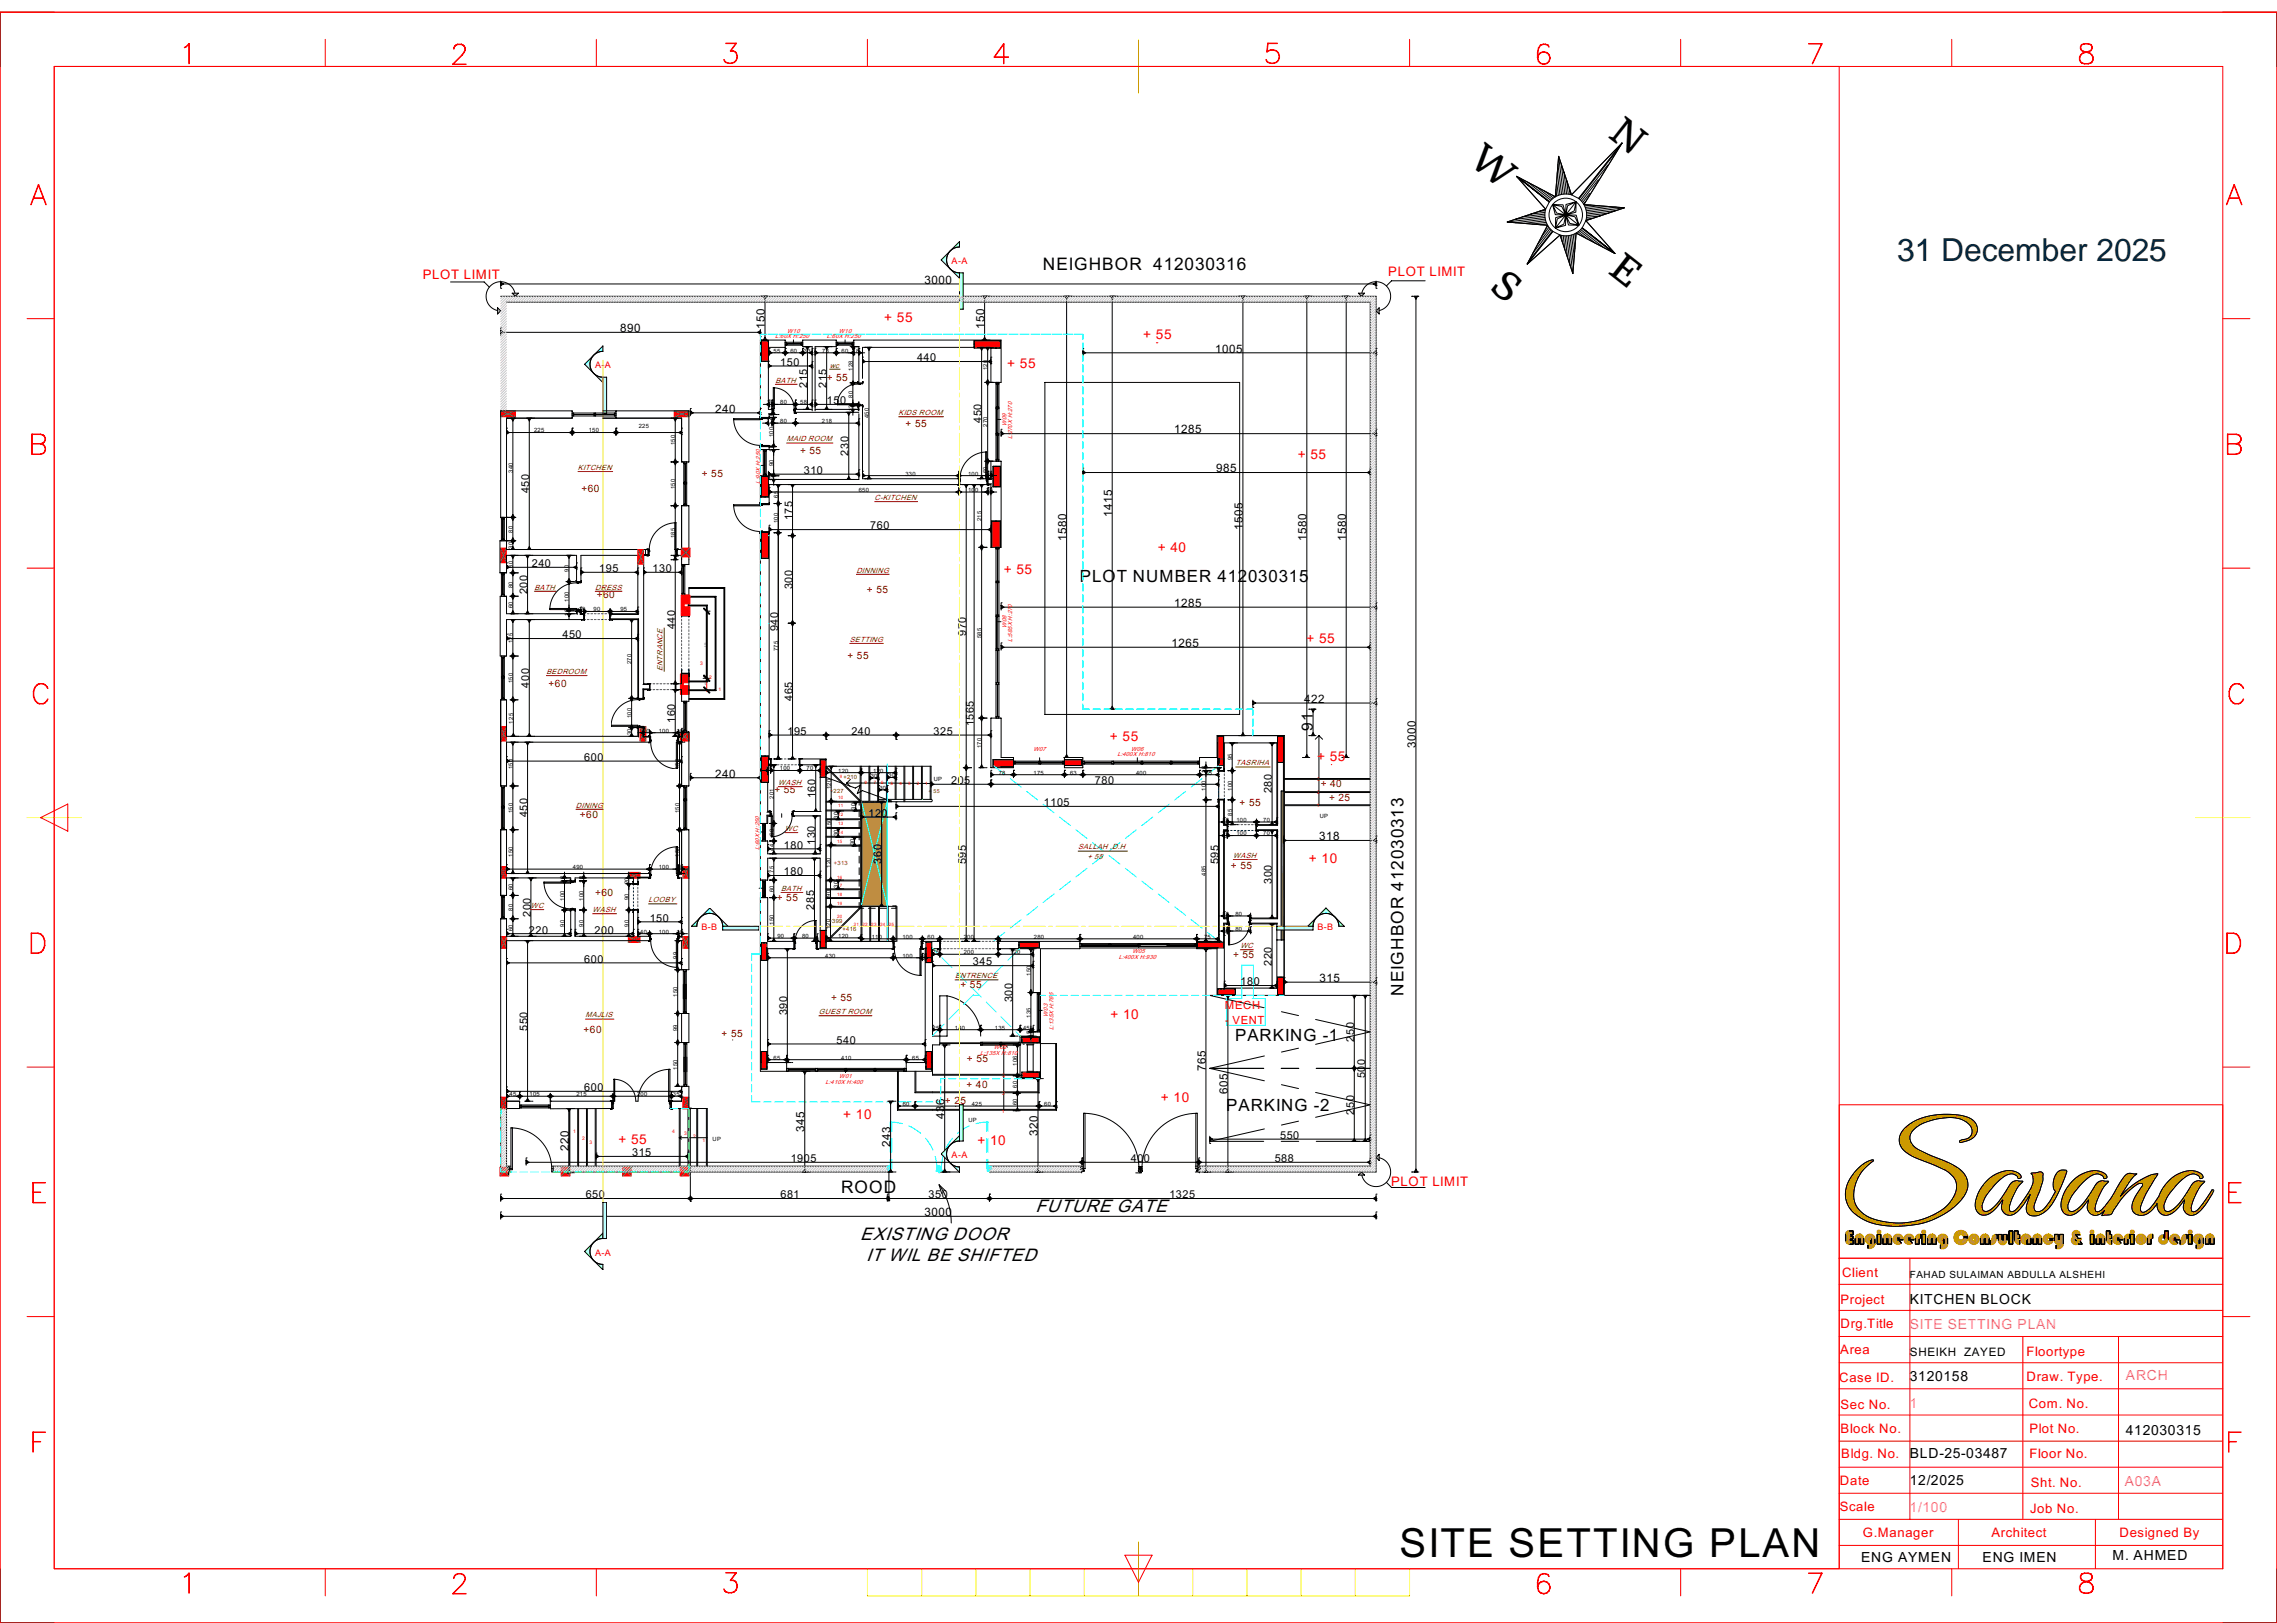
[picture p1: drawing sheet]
<svg xmlns="http://www.w3.org/2000/svg" width="1982mm" height="1412mm" viewBox="0 0 1982 1412" stroke-linecap="round" stroke-linejoin="round" font-family="sans-serif">
<defs><g id="words">
<text font-size="27.6" fill="#002635" x="1651" y="227">31 December 2025</text>
<text font-size="25" x="1218" y="1355">SITE SETTING PLAN</text>
<g font-size="24.5">
<text x="1398" y="118" transform="rotate(38 1398 118)">N</text>
<text x="1278" y="142" transform="rotate(38 1278 142)">W</text>
<text x="1398" y="237" transform="rotate(38 1398 237)">E</text>
<text x="1296" y="252" transform="rotate(38 1296 252)">S</text>
</g>
<g font-size="17.4" fill="#f00">
<text x="160" y="55">1</text>
<text x="394" y="56">2</text>
<text x="630" y="55">3</text>
<text x="866" y="55">4</text>
<text x="1102" y="55">5</text>
<text x="1338" y="56">6</text>
<text x="1574" y="55">7</text>
<text x="1810" y="55">8</text>
<text x="27" y="178">A</text>
<text x="1938" y="178">A</text>
<text x="28" y="395">B</text>
<text x="1939" y="395">B</text>
<text x="29" y="612">C</text>
<text x="1941" y="612">C</text>
<text x="27" y="829">D</text>
<text x="1939" y="829">D</text>
<text x="29" y="1047">E</text>
<text x="1940" y="1047">E</text>
<text x="29" y="1264">F</text>
<text x="1940" y="1264">F</text>
<text x="630" y="1386">3</text>
<text x="160" y="1386">1</text>
<text x="394" y="1387">2</text>
<text x="1338" y="1387">6</text>
<text x="1574" y="1386">7</text>
<text x="1810" y="1386">8</text>
</g>
<g font-size="10.7">
<text x="908" y="235">NEIGHBOR</text>
<text x="1004" y="235">412030316</text>
<text x="1222" y="866" transform="rotate(-90 1222 866)">NEIGHBOR 412030313</text>
<text x="732" y="1038">ROOD</text>
<text x="901" y="1054">FUTURE GATE</text>
<text x="749" y="1079">EXISTING DOOR</text>
<text x="754" y="1097">IT WIL BE SHIFTED</text>
</g>
<g font-size="10.5">
<text x="940" y="506">PLOT NUMBER 412030315</text>
<text x="1075" y="906">PARKING -1</text>
<text x="1067" y="967">PARKING -2</text>
</g>
<text font-size="9.6" x="1143" y="636" transform="rotate(-90 1143 636)">91</text>
<g font-size="8.7">
<text x="1663" y="1135">KITCHEN BLOCK</text>
<text x="1663" y="1202">3120158</text>
<text x="1851" y="1249">412030315</text>
<text x="1663" y="1269">BLD-25-03487</text>
<text x="1663" y="1293">12/2025</text>
<text x="1620" y="1359">ENG AYMEN</text>
<text x="1726" y="1359">ENG IMEN</text>
<text x="1839" y="1357">M. AHMED</text>
</g>
<g font-size="8.7" fill="#f0f">
<text x="1663" y="1156">SITE SETTING PLAN</text>
<text x="1851" y="1201">ARCH</text>
<text x="1663" y="1225">1</text>
<text x="1850" y="1293">A03A</text>
<text x="1663" y="1316">1/100</text>
</g>
<g font-size="8.4" fill="#f00">
<text x="770" y="280">+ 55</text>
<text x="995" y="295">+ 55</text>
<text x="877" y="320">+ 55</text>
<text x="1130" y="399">+ 55</text>
<text x="1008" y="480">+ 40</text>
<text x="874" y="500">+ 55</text>
<text x="1137" y="559">+ 55</text>
<text x="966" y="644">+ 55</text>
<text x="1147" y="662">+ 55</text>
<text x="1139" y="751">+ 10</text>
<text x="967" y="887">+ 10</text>
<text x="1010" y="959">+ 10</text>
<text x="734" y="974">+ 10</text>
<text x="538" y="995">+ 55</text>
<text x="851" y="997">+ 10</text>
</g>
<g font-size="8.2" fill="#f00">
<text x="368" y="242">PLOT LIMIT</text>
<text x="1208" y="240">PLOT LIMIT</text>
<text x="1211" y="1032">PLOT LIMIT</text>
</g>
<g font-size="8.1" fill="#f00">
<text x="1603" y="1111">Client</text>
<text x="1602" y="1135">Project</text>
<text x="1602" y="1156">Drg.Title</text>
<text x="1602" y="1178">Area</text>
<text x="1764" y="1180">Floortype</text>
<text x="1601" y="1202">Case ID.</text>
<text x="1764" y="1201">Draw. Type.</text>
<text x="1602" y="1226">Sec No.</text>
<text x="1766" y="1225">Com. No.</text>
<text x="1602" y="1247">Block No.</text>
<text x="1767" y="1247">Plot No.</text>
<text x="1603" y="1268">Bldg. No.</text>
<text x="1767" y="1269">Floor No.</text>
<text x="1602" y="1293">Date</text>
<text x="1768" y="1294">Sht. No.</text>
<text x="1601" y="1315">Scale</text>
<text x="1767" y="1317">Job No.</text>
<text x="1622" y="1337">G.Manager</text>
<text x="1734" y="1337">Architect</text>
<text x="1845" y="1337">Designed By</text>
</g>
<g font-size="7.3">
<text x="1663" y="1180">SHEIKH</text>
<text x="1710" y="1180">ZAYED</text>
</g>
<g font-size="7.2">
<text x="805" y="247">3000</text>
<text x="666" y="286" transform="rotate(-90 666 286)">150</text>
<text x="857" y="286" transform="rotate(-90 857 286)">150</text>
<text x="540" y="289">890</text>
<text x="1058" y="307">1005</text>
<text x="622" y="359">240</text>
<text x="1022" y="377">1285</text>
<text x="1059" y="411">985</text>
<text x="968" y="450" transform="rotate(-90 968 450)">1415</text>
<text x="1082" y="461" transform="rotate(-90 1082 461)">1505</text>
<text x="928" y="471" transform="rotate(-90 928 471)">1580</text>
<text x="1137" y="471" transform="rotate(-90 1137 471)">1580</text>
<text x="1172" y="471" transform="rotate(-90 1172 471)">1580</text>
<text x="1022" y="528">1285</text>
<text x="1020" y="563">1265</text>
<text x="1135" y="612">422</text>
<text x="1232" y="651" transform="rotate(-90 1232 651)">3000</text>
<text x="622" y="677">240</text>
<text x="1148" y="731">318</text>
<text x="1149" y="854">315</text>
<text x="1050" y="932" transform="rotate(-90 1050 932)">765</text>
<text x="1069" y="952" transform="rotate(-90 1069 952)">605</text>
<text x="822" y="974" transform="rotate(-90 822 974)">436</text>
<text x="700" y="985" transform="rotate(-90 700 985)">345</text>
<text x="903" y="988" transform="rotate(-90 903 988)">320</text>
<text x="495" y="1002" transform="rotate(-90 495 1002)">220</text>
<text x="775" y="998" transform="rotate(-90 775 998)">243</text>
<text x="805" y="1058">3000</text>
</g>
<g font-size="7" fill="#f00">
<text x="1066" y="878">MECH</text>
<text x="1066" y="891">- VENT</text>
</g>
<g font-size="6.8">
<text x="798" y="314">440</text>
<text x="679" y="318">150</text>
<text x="703" y="337" transform="rotate(-90 703 337)">215</text>
<text x="719" y="337" transform="rotate(-90 719 337)">215</text>
<text x="720" y="352">150</text>
<text x="854" y="368" transform="rotate(-90 854 368)">450</text>
<text x="739" y="396" transform="rotate(-90 739 396)">230</text>
<text x="700" y="412">310</text>
<text x="461" y="429" transform="rotate(-90 461 429)">450</text>
<text x="690" y="453" transform="rotate(-90 690 453)">175</text>
<text x="758" y="461">760</text>
<text x="463" y="494">240</text>
<text x="522" y="498">195</text>
<text x="568" y="498">130</text>
<text x="690" y="513" transform="rotate(-90 690 513)">300</text>
<text x="459" y="517" transform="rotate(-90 459 517)">200</text>
<text x="588" y="548" transform="rotate(-90 588 548)">440</text>
<text x="677" y="549" transform="rotate(-90 677 549)">940</text>
<text x="490" y="555">450</text>
<text x="841" y="553" transform="rotate(-90 841 553)">970</text>
<text x="461" y="598" transform="rotate(-90 461 598)">400</text>
<text x="690" y="610" transform="rotate(-90 690 610)">465</text>
<text x="588" y="629" transform="rotate(-90 588 629)">160</text>
<text x="848" y="632" transform="rotate(-90 848 632)">1565</text>
<text x="685" y="639">195</text>
<text x="741" y="639">240</text>
<text x="813" y="639">325</text>
<text x="509" y="662">600</text>
<text x="828" y="682">205</text>
<text x="953" y="682">780</text>
<text x="710" y="694" transform="rotate(-90 710 694)">160</text>
<text x="1107" y="690" transform="rotate(-90 1107 690)">280</text>
<text x="909" y="702">1105</text>
<text x="459" y="711" transform="rotate(-90 459 711)">450</text>
<text x="756" y="711">120</text>
<text x="709" y="735" transform="rotate(-90 709 735)">130</text>
<text x="682" y="738">180</text>
<text x="767" y="751" transform="rotate(-90 767 751)">360</text>
<text x="841" y="752" transform="rotate(-90 841 752)">595</text>
<text x="1061" y="752" transform="rotate(-90 1061 752)">595</text>
<text x="682" y="762">180</text>
<text x="1107" y="769" transform="rotate(-90 1107 769)">300</text>
<text x="709" y="791" transform="rotate(-90 709 791)">285</text>
<text x="462" y="798" transform="rotate(-90 462 798)">200</text>
<text x="566" y="802">150</text>
<text x="460" y="812">220</text>
<text x="518" y="812">200</text>
<text x="509" y="838">600</text>
<text x="847" y="840">345</text>
<text x="1107" y="840" transform="rotate(-90 1107 840)">220</text>
<text x="1080" y="857">180</text>
<text x="881" y="872" transform="rotate(-90 881 872)">300</text>
<text x="685" y="884" transform="rotate(-90 685 884)">390</text>
<text x="459" y="897" transform="rotate(-90 459 897)">550</text>
<text x="728" y="908">540</text>
<text x="1179" y="906" transform="rotate(-90 1179 906)">250</text>
<text x="1188" y="938" transform="rotate(-90 1188 938)">500</text>
<text x="509" y="949">600</text>
<text x="1179" y="970" transform="rotate(-90 1179 970)">250</text>
<text x="1114" y="991">550</text>
<text x="550" y="1006">315</text>
<text x="688" y="1011">1905</text>
<text x="984" y="1011">400</text>
<text x="1110" y="1011">588</text>
<text x="510" y="1043">650</text>
<text x="679" y="1043">681</text>
<text x="808" y="1043">350</text>
<text x="1018" y="1043">1325</text>
</g>
<g font-size="6.3" fill="#800000">
<text x="720" y="331">+ 55</text>
<text x="788" y="371">+ 55</text>
<text x="696" y="395">+ 55</text>
<text x="611" y="415">+ 55</text>
<text x="506" y="428">+60</text>
<text x="520" y="521">+60</text>
<text x="755" y="516">+ 55</text>
<text x="738" y="573">+ 55</text>
<text x="478" y="598">+60</text>
<text x="1150" y="685">+ 40</text>
<text x="674" y="690">+ 55</text>
<text x="1079" y="702">+ 55</text>
<text x="1157" y="697">+ 25</text>
<text x="505" y="712">+60</text>
<text x="1072" y="756">+ 55</text>
<text x="518" y="780">+60</text>
<text x="676" y="784">+ 55</text>
<text x="1073" y="833">+ 55</text>
<text x="836" y="860">+ 55</text>
<text x="723" y="871">+ 55</text>
<text x="508" y="899">+60</text>
<text x="628" y="903">+ 55</text>
<text x="842" y="924">+ 55</text>
<text x="841" y="947">+ 40</text>
<text x="823" y="961">+ 25</text>
</g>
<text font-size="6.2" x="1663" y="1112">FAHAD SULAIMAN ABDULLA ALSHEHI</text>
<g font-size="5.6" fill="#f00">
<text x="828" y="230">A-A</text>
<text x="518" y="321">A-A</text>
<text x="611" y="810">B-B</text>
<text x="1147" y="810">B-B</text>
<text x="828" y="1008">A-A</text>
<text x="518" y="1093">A-A</text>
</g>
<g font-size="4.4" fill="#800000">
<text x="722" y="320">wc</text>
<text x="675" y="333">BATH</text>
<text x="782" y="361">KIDS ROOM</text>
<text x="685" y="384">MAID ROOM</text>
<text x="503" y="409">KITCHEN</text>
<text x="761" y="435">C-KITCHEN</text>
<text x="745" y="498">DINNING</text>
<text x="465" y="513">BATH</text>
<text x="518" y="513">DRESS</text>
<text x="740" y="558">SETTING</text>
<text x="476" y="586">BEDROOM</text>
<text x="577" y="584" transform="rotate(-90 577 584)">ENTRANCE</text>
<text x="1076" y="666">TASRIHA</text>
<text x="677" y="683">WASH</text>
<text x="501" y="703">DINING</text>
<text x="683" y="723">WC</text>
<text x="939" y="739">SALLAH .D.H</text>
<text x="947" y="747">+ 55</text>
<text x="1074" y="746">WASH</text>
<text x="680" y="775">BATH</text>
<text x="564" y="785">LOOBY</text>
<text x="462" y="790">WC</text>
<text x="516" y="794">WASH</text>
<text x="1080" y="825">WC</text>
<text x="831" y="851">ENTRENCE</text>
<text x="510" y="885">MAJLIS</text>
<text x="713" y="882">GUEST ROOM</text>
</g>
<g font-size="3.6">
<text x="673" y="307">55</text>
<text x="688" y="307">60</text>
<text x="700" y="307">33</text>
<text x="716" y="307">73</text>
<text x="733" y="307">60</text>
<text x="742" y="307">18</text>
<text x="742" y="323" transform="rotate(-90 742 323)">128</text>
<text x="860" y="322" transform="rotate(-90 860 322)">120</text>
<text x="742" y="346" transform="rotate(-90 742 346)">80</text>
<text x="668" y="352">10</text>
<text x="679" y="352">80</text>
<text x="697" y="352">58</text>
<text x="742" y="358" transform="rotate(-90 742 358)">13</text>
<text x="673" y="365" transform="rotate(-90 673 365)">10</text>
<text x="756" y="364" transform="rotate(-90 756 364)">450</text>
<text x="667" y="368">13</text>
<text x="679" y="368">80</text>
<text x="715" y="368">218</text>
<text x="860" y="372" transform="rotate(-90 860 372)">270</text>
<text x="465" y="376">225</text>
<text x="512" y="376">150</text>
<text x="556" y="373">225</text>
<text x="673" y="381" transform="rotate(-90 673 381)">100</text>
<text x="588" y="388" transform="rotate(-90 588 388)">150</text>
<text x="673" y="393" transform="rotate(-90 673 393)">10</text>
<text x="673" y="406" transform="rotate(-90 673 406)">90</text>
<text x="446" y="412" transform="rotate(-90 446 412)">340</text>
<text x="788" y="414">330</text>
<text x="843" y="414">100</text>
<text x="858" y="414">10</text>
<text x="860" y="412" transform="rotate(-90 860 412)">60</text>
<text x="673" y="419" transform="rotate(-90 673 419)">13</text>
<text x="588" y="426" transform="rotate(-90 588 426)">150</text>
<text x="748" y="428">650</text>
<text x="843" y="428">100</text>
<text x="858" y="428">10</text>
<text x="677" y="433" transform="rotate(-90 677 433)">65</text>
<text x="677" y="456" transform="rotate(-90 677 456)">100</text>
<text x="854" y="454" transform="rotate(-90 854 454)">215</text>
<text x="446" y="463" transform="rotate(-90 446 463)">80</text>
<text x="588" y="468" transform="rotate(-90 588 468)">185</text>
<text x="446" y="477" transform="rotate(-90 446 477)">30</text>
<text x="446" y="494" transform="rotate(-90 446 494)">60</text>
<text x="495" y="498" transform="rotate(-90 495 498)">90</text>
<text x="446" y="512" transform="rotate(-90 446 512)">80</text>
<text x="495" y="523" transform="rotate(-90 495 523)">100</text>
<text x="446" y="529" transform="rotate(-90 446 529)">60</text>
<text x="504" y="532">10</text>
<text x="517" y="532">90</text>
<text x="540" y="532">95</text>
<text x="495" y="536" transform="rotate(-90 495 536)">10</text>
<text x="854" y="555" transform="rotate(-90 854 555)">585</text>
<text x="446" y="560" transform="rotate(-90 446 560)">125</text>
<text x="677" y="567" transform="rotate(-90 677 567)">775</text>
<text x="550" y="578" transform="rotate(-90 550 578)">270</text>
<text x="446" y="595" transform="rotate(-90 446 595)">150</text>
<text x="447" y="630" transform="rotate(-90 447 630)">125</text>
<text x="550" y="625" transform="rotate(-90 550 625)">100</text>
<text x="550" y="640" transform="rotate(-90 550 640)">30</text>
<text x="560" y="637">20</text>
<text x="573" y="637">100</text>
<text x="589" y="637">10</text>
<text x="854" y="651" transform="rotate(-90 854 651)">170</text>
<text x="1073" y="662" transform="rotate(-90 1073 662)">95</text>
<text x="446" y="670" transform="rotate(-90 446 670)">150</text>
<text x="591" y="670" transform="rotate(-90 591 670)">150</text>
<text x="666" y="670">10</text>
<text x="679" y="670">100</text>
<text x="702" y="670">70</text>
<text x="730" y="672">120</text>
<text x="758" y="677">30</text>
<text x="760" y="672">120</text>
<text x="773" y="676">30</text>
<text x="869" y="674">78</text>
<text x="900" y="674">175</text>
<text x="932" y="674">63</text>
<text x="989" y="674">400</text>
<text x="1049" y="674">65</text>
<text x="1050" y="672" transform="rotate(-90 1050 672)">10</text>
<text x="813" y="680">UP</text>
<text x="723" y="687" transform="rotate(-90 723 687)">120</text>
<text x="766" y="687">30</text>
<text x="1050" y="688" transform="rotate(-90 1050 688)">100</text>
<text x="1073" y="688" transform="rotate(-90 1073 688)">100</text>
<text x="674" y="695" transform="rotate(-90 674 695)">201</text>
<text x="446" y="708" transform="rotate(-90 446 708)">150</text>
<text x="591" y="708" transform="rotate(-90 591 708)">150</text>
<text x="745" y="705" transform="rotate(-90 745 705)">30</text>
<text x="730" y="712" transform="rotate(-90 730 712)">30</text>
<text x="1073" y="710" transform="rotate(-90 1073 710)">85</text>
<text x="1149" y="712">UP</text>
<text x="1064" y="715">10</text>
<text x="1076" y="715">100</text>
<text x="1100" y="715">70</text>
<text x="723" y="721" transform="rotate(-90 723 721)">150</text>
<text x="674" y="727" transform="rotate(-90 674 727)">60</text>
<text x="730" y="728" transform="rotate(-90 730 728)">30</text>
<text x="1064" y="727">10</text>
<text x="1076" y="727">100</text>
<text x="1100" y="727">70</text>
<text x="744" y="735" transform="rotate(-90 744 735)">30</text>
<text x="674" y="740" transform="rotate(-90 674 740)">44</text>
<text x="446" y="746" transform="rotate(-90 446 746)">150</text>
<text x="591" y="746" transform="rotate(-90 591 746)">150</text>
<text x="723" y="755" transform="rotate(-90 723 755)">120</text>
<text x="499" y="756">490</text>
<text x="573" y="756">100</text>
<text x="589" y="756">10</text>
<text x="674" y="759" transform="rotate(-90 674 759)">75</text>
<text x="1050" y="762" transform="rotate(-90 1050 762)">485</text>
<text x="491" y="768" transform="rotate(-90 491 768)">10</text>
<text x="508" y="768" transform="rotate(-90 508 768)">10</text>
<text x="547" y="769" transform="rotate(-90 547 769)">20</text>
<text x="730" y="773" transform="rotate(-90 730 773)">30</text>
<text x="446" y="775" transform="rotate(-90 446 775)">60</text>
<text x="674" y="776" transform="rotate(-90 674 776)">60</text>
<text x="491" y="784" transform="rotate(-90 491 784)">100</text>
<text x="508" y="784" transform="rotate(-90 508 784)">100</text>
<text x="547" y="783" transform="rotate(-90 547 783)">90</text>
<text x="723" y="780" transform="rotate(-90 723 780)">90</text>
<text x="446" y="792" transform="rotate(-90 446 792)">80</text>
<text x="1064" y="797">10</text>
<text x="1075" y="797">80</text>
<text x="491" y="806" transform="rotate(-90 491 806)">90</text>
<text x="508" y="806" transform="rotate(-90 508 806)">90</text>
<text x="547" y="806" transform="rotate(-90 547 806)">90</text>
<text x="674" y="805" transform="rotate(-90 674 805)">150</text>
<text x="723" y="809" transform="rotate(-90 723 809)">120</text>
<text x="446" y="810" transform="rotate(-90 446 810)">60</text>
<text x="557" y="812">40</text>
<text x="573" y="812">100</text>
<text x="589" y="812">10</text>
<text x="1064" y="810">10</text>
<text x="1075" y="810">80</text>
<text x="677" y="816">90</text>
<text x="698" y="816">80</text>
<text x="730" y="816">120</text>
<text x="759" y="817">110</text>
<text x="785" y="817">100</text>
<text x="807" y="817">60</text>
<text x="839" y="817">200</text>
<text x="900" y="817">280</text>
<text x="986" y="817">400</text>
<text x="1048" y="817">75</text>
<text x="718" y="833">430</text>
<text x="785" y="833">100</text>
<text x="801" y="833">10</text>
<text x="812" y="830">25</text>
<text x="839" y="830">200</text>
<text x="879" y="830">120</text>
<text x="590" y="834" transform="rotate(-90 590 834)">99</text>
<text x="897" y="849" transform="rotate(-90 897 849)">150</text>
<text x="590" y="867" transform="rotate(-90 590 867)">150</text>
<text x="897" y="885" transform="rotate(-90 897 885)">135</text>
<text x="590" y="898" transform="rotate(-90 590 898)">99</text>
<text x="812" y="896">25</text>
<text x="831" y="896">140</text>
<text x="866" y="896">135</text>
<text x="891" y="896">45</text>
<text x="897" y="903" transform="rotate(-90 897 903)">15</text>
<text x="673" y="922">65</text>
<text x="732" y="922">410</text>
<text x="794" y="922">65</text>
<text x="886" y="927" transform="rotate(-90 886 927)">106</text>
<text x="590" y="931" transform="rotate(-90 590 931)">150</text>
<text x="886" y="947" transform="rotate(-90 886 947)">60</text>
<text x="444" y="954">45</text>
<text x="461" y="954">105</text>
<text x="502" y="954">215</text>
<text x="555" y="954">200</text>
<text x="586" y="954">35</text>
<text x="786" y="962">60</text>
<text x="846" y="962">425</text>
<text x="886" y="962" transform="rotate(-90 886 962)">60</text>
<text x="909" y="962">60</text>
<text x="843" y="977">UP</text>
<text x="620" y="993">UP</text>
</g>
<g font-size="3.6" fill="#800000">
<text x="734" y="678">+210</text>
<text x="723" y="690">+227</text>
<text x="726" y="753">+313</text>
<text x="721" y="803">+399</text>
<text x="733" y="810">+416</text>
</g>
<g font-size="3.5" fill="#f00">
<text x="685" y="290">W10</text>
<text x="730" y="290">W10</text>
<text x="675" y="295">L:60X H:250</text>
<text x="720" y="295">L:60X H:250</text>
<text x="876" y="370" transform="rotate(-90 876 370)">W09</text>
<text x="881" y="382" transform="rotate(-90 881 382)">L:270X H:270</text>
<text x="662" y="421" transform="rotate(-90 662 421)">L:90X H:250</text>
<text x="876" y="546" transform="rotate(-90 876 546)">W08</text>
<text x="881" y="558" transform="rotate(-90 881 558)">L:585X H:270</text>
<text x="900" y="653">W07</text>
<text x="985" y="653">W06</text>
<text x="973" y="658">L:400X H:810</text>
<text x="661" y="740" transform="rotate(-90 661 740)">L:60X H:250</text>
<text x="986" y="829">W05</text>
<text x="974" y="834">L:400X H:930</text>
<text x="912" y="885" transform="rotate(-90 912 885)">W03</text>
<text x="917" y="897" transform="rotate(-90 917 897)">L:135X H:765</text>
<text x="853" y="918">L:135X H:810</text>
<text x="865" y="913">W02</text>
<text x="731" y="938">W01</text>
<text x="719" y="943">L:410X H:400</text>
</g>
<text font-size="3.3" fill="#800000" x="808" y="690">+ 55</text>
<g font-size="3" fill="#f00">
<text x="610" y="578">3</text>
<text x="617" y="590">2</text>
<text x="625" y="602">1</text>
<text x="1147" y="680">3</text>
<text x="1147" y="691">2</text>
<text x="1146" y="703">1</text>
<text x="872" y="938">3</text>
<text x="872" y="953">2</text>
<text x="872" y="968">1</text>
<text x="499" y="986">1</text>
<text x="585" y="986">4</text>
<text x="595" y="988">3</text>
<text x="507" y="992">2</text>
<text x="513" y="995">3</text>
<text x="603" y="990">2</text>
<text x="611" y="993">1</text>
</g>
<g font-size="2.8" fill="#f00">
<text x="731" y="677">9</text>
<text x="753" y="682">8</text>
<text x="761" y="682">7</text>
<text x="767" y="682">6</text>
<text x="775" y="683">5</text>
<text x="783" y="683">4</text>
<text x="790" y="683">3</text>
<text x="798" y="683">2</text>
<text x="805" y="683">1</text>
<text x="730" y="695">10</text>
<text x="730" y="702">11</text>
<text x="730" y="710">12</text>
<text x="730" y="718">13</text>
<text x="730" y="725">14</text>
<text x="729" y="733">15</text>
<text x="729" y="764">16</text>
<text x="729" y="772">17</text>
<text x="729" y="780">18</text>
<text x="729" y="787">19</text>
<text x="729" y="798">20</text>
<text x="743" y="806">21</text>
<text x="751" y="806">22</text>
<text x="758" y="806">23</text>
<text x="766" y="806">24</text>
<text x="774" y="806">25</text>
</g>
<g font-size="1.4" fill="#00f">
<text x="615" y="563" transform="rotate(-90 615 563)">230</text>
<text x="615" y="596" transform="rotate(-90 615 596)">40</text>
</g>
</g></defs>
<path d="M0 11h1982v1401h-1982zM1601 961h334v134h-334z" fill="none" stroke="#f00" stroke-width=".87"/>
<path d="M1617 1017a20 20 0 0 1 14-8v1a35 35 0 0 0-17 36 28 28 0 0 0 24 17 65 65 0 0 0 58-15 20 20 0 0 0 6-20l-2-5-6-5-26-10a22 22 0 0 1-14-13 15 15 0 0 1 7-16 61 61 0 0 1 54-6 10 10 0 0 1 6 11 10 10 0 0 1-8 9l-7 1v-1l2-1a8 8 0 0 0 8-10 20 20 0 0 0-21-9 63 63 0 0 0-23 5 14 14 0 0 0-9 13 13 13 0 0 0 8 10l26 11a23 23 0 0 1 16 17 22 22 0 0 1-9 19 74 74 0 0 1-54 19 51 51 0 0 1-36-11 24 24 0 0 1 0-35zM1730 1027a22 22 0 0 1 28-6l1 1a1.8 1.8 0 0 1-1 3 1.8 1.8 0 0 1-2-2h-1a10 10 0 0 0-12 2 50 50 0 0 0-18 23v1a4 4 0 0 0 2 5 4 4 0 0 0 5-1 71 71 0 0 0 18-23 8 8 0 0 1 9-2h2a41 41 0 0 0-12 25v1a4 4 0 0 0 7-3l9-12a17 17 0 0 0 4-17l-1-1 7-1a2.7 2.7 0 0 1 3 0 2.7 2.7 0 0 1 0 4 43 43 0 0 1-5 18l-2 6a4 4 0 0 0 1 6 4 4 0 0 0 6-1 46 46 0 0 0 11-17 13 13 0 0 1 5-18l5 1a87 87 0 0 1-17 34 12 12 0 0 1-17 3 10 10 0 0 1 0-10l2-7v1a43 43 0 0 1-15 17 7 7 0 0 1-8-2 7 7 0 0 1-1-9v-2l-2 2a24 24 0 0 1-13 11 8 8 0 0 1-8-11l3-10 4-5zM1925 1036l-7 10-5 7a3 3 0 0 1-5 1 3 3 0 0 1-1-4 44 44 0 0 1 12-21v-1a11 11 0 0 0-11 2 71 71 0 0 1-17 23 4 4 0 0 1-6 1 4 4 0 0 1-1-5 51 51 0 0 1 23-27 7 7 0 0 1 8 4 2 2 0 0 0 3-2 2 2 0 0 0-2-2 19 19 0 0 0-20 0 36 36 0 0 0-17 19l-3 5a15 15 0 0 1-11 9l-1-1-1-2 1-4 4-10 10-15v-2a54 54 0 0 0-28 16l-4 4 5-8a29 29 0 0 1 9-12l-2 1a8 8 0 0 0-10 4l-11 18-5 6-4 4a2.8 2.8 0 0 1-4 0 2.8 2.8 0 0 1 0-4 42 42 0 0 1 11-22h-1a8 8 0 0 0-10 3 58 58 0 0 1-18 22l-3 1a3 3 0 0 1-3-2 24 24 0 0 1 8-17l5-6 4-4a10 10 0 0 1 13-2l1 1a1.7 1.7 0 0 0 2 1 1.7 1.7 0 0 0 0-3 19 19 0 0 0-22 0 33 33 0 0 0-17 29 8 8 0 0 0 6 6 8 8 0 0 0 8-2l10-11a10 10 0 0 0 1 12 8 8 0 0 0 12-2l1-1-2 5 6-1a4 4 0 0 0 4-4 58 58 0 0 1 23-23h2v1l-7 12a10 10 0 0 0 0 13 12 12 0 0 0 17-5l3-4v1a8 8 0 0 0 4 9 8 8 0 0 0 10-2l4-4 6-7v1a8 8 0 0 0 4 12 12 12 0 0 0 12-6l7-12" fill="none" stroke="#000" stroke-width=".87"/>
<path d="M1617 1017a29 29 0 0 0-10 28 32 32 0 0 0 25 20 80 80 0 0 0 69-15 28 28 0 0 0 12-19 19 19 0 0 0-13-17l-28-12a12 12 0 0 1-9-15 28 28 0 0 1 20-13 37 37 0 0 1 26 1 10 10 0 0 1 7 13 14 14 0 0 1-9 4 1 1 0 0 0-1 1 1 1 0 0 0 1 1l3-1a11 11 0 0 0 11-14 16 16 0 0 0-15-8 61 61 0 0 0-46 9 14 14 0 0 0-7 13 14 14 0 0 0 9 12l31 13a16 16 0 0 1 10 16 34 34 0 0 1-22 24 65 65 0 0 1-58-1 21 21 0 0 1-8-26 45 45 0 0 1 16-21v-1a22 22 0 0 0-14 8zM1730 1027a29 29 0 0 0-10 25 8 8 0 0 0 14 3l4-5 5-6v1a9 9 0 0 0 2 11 9 9 0 0 0 12-3l4-5 6-9-1 4a14 14 0 0 0-1 12 11 11 0 0 0 14 0 47 47 0 0 0 15-23l5-13a4 4 0 0 0-5-1 13 13 0 0 0-6 18l1 1a43 43 0 0 1-13 17 4 4 0 0 1-5-1 4 4 0 0 1 0-4l3-10a33 33 0 0 0 4-15 2.9 2.9 0 0 0-1-4 2.9 2.9 0 0 0-3 0l-6 1 1 2a18 18 0 0 1-4 16l-9 13a4 4 0 0 1-7 2v-2a42 42 0 0 1 12-24h-2a8 8 0 0 0-10 4 55 55 0 0 1-17 21 4 4 0 0 1-5 1 4 4 0 0 1-2-5l2-6a69 69 0 0 1 16-18 9 9 0 0 1 13-1 1.8 1.8 0 0 0 2 1 1.8 1.8 0 0 0 2-1 1.8 1.8 0 0 0-2-2 21 21 0 0 0-25 3zM1804 1027a30 30 0 0 0-10 25 8 8 0 0 0 14 3l5-4 5-7v1a9 9 0 0 0 2 11 9 9 0 0 0 12-3l-2 5h1a8 8 0 0 0 8-3v-1a59 59 0 0 1 24-24 1.6 1.6 0 0 1 2 0 1.6 1.6 0 0 1 0 2 32 32 0 0 0-9 20 8 8 0 0 0 12 5l5-3 5-7v1a8 8 0 0 0 4 9 8 8 0 0 0 11-3l9-10v1a8 8 0 0 0 0 10 8 8 0 0 0 10 1 53 53 0 0 0 15-21l-2 1a58 58 0 0 1-14 18 2.6 2.6 0 0 1-3 0 2.6 2.6 0 0 1-1-3 44 44 0 0 1 12-23h-3a7 7 0 0 0-9 4 55 55 0 0 1-17 21 4 4 0 0 1-5 1 4 4 0 0 1-1-5 31 31 0 0 1 7-14 34 34 0 0 1 16-13 7 7 0 0 1 8 4 2 2 0 0 0 3-2 2 2 0 0 0-2-2 22 22 0 0 0-26 3 37 37 0 0 0-11 16l-3 4a17 17 0 0 1-11 10 4 4 0 0 1-1-7l4-10 10-16v-1a62 62 0 0 0-32 20l8-13 3-4 3-3-2 1a8 8 0 0 0-10 4l-10 17-6 7a7 7 0 0 1-7 4l-1-2a42 42 0 0 1 11-23v-1h-1a8 8 0 0 0-10 3 59 59 0 0 1-17 22 4 4 0 0 1-6 1 4 4 0 0 1-1-5 52 52 0 0 1 23-27 7 7 0 0 1 9 4 2 2 0 0 0 2-2 2 2 0 0 0-1-2 22 22 0 0 0-26 3z" fill-rule="evenodd" fill="#c90"/>
<path d="M1617 1017a20 20 0 0 1 14-8v1a35 35 0 0 0-17 36 28 28 0 0 0 24 17 65 65 0 0 0 58-15 20 20 0 0 0 6-20l-2-5-6-5-26-10a22 22 0 0 1-14-13 15 15 0 0 1 7-16 61 61 0 0 1 54-6 10 10 0 0 1 6 11 10 10 0 0 1-8 9l-7 1v-1l2-1a8 8 0 0 0 8-10 20 20 0 0 0-21-9 63 63 0 0 0-23 5 14 14 0 0 0-9 13 13 13 0 0 0 8 10l26 11a23 23 0 0 1 16 17 22 22 0 0 1-9 19 74 74 0 0 1-54 19 51 51 0 0 1-36-11 24 24 0 0 1 0-35zM1730 1027a22 22 0 0 1 28-6l1 1a1.8 1.8 0 0 1-1 3 1.8 1.8 0 0 1-2-2h-1a10 10 0 0 0-12 2 50 50 0 0 0-18 23v1a4 4 0 0 0 2 5 4 4 0 0 0 5-1 71 71 0 0 0 18-23 8 8 0 0 1 9-2h2a41 41 0 0 0-12 25v1a4 4 0 0 0 7-3l9-12a17 17 0 0 0 4-17l-1-1 7-1a2.7 2.7 0 0 1 3 0 2.7 2.7 0 0 1 0 4 43 43 0 0 1-5 18l-2 6a4 4 0 0 0 1 6 4 4 0 0 0 6-1 46 46 0 0 0 11-17 13 13 0 0 1 5-18l5 1a87 87 0 0 1-17 34 12 12 0 0 1-17 3 10 10 0 0 1 0-10l2-7-1 3a33 33 0 0 1-15 15 7 7 0 0 1-8-3 7 7 0 0 1 0-8v-2l-2 2a24 24 0 0 1-13 11 8 8 0 0 1-8-11l3-10 4-5zM1804 1028a25 25 0 0 1 26-8l3 2a1.9 1.9 0 0 1 1 2 1.9 1.9 0 0 1-2 1 1.9 1.9 0 0 1-1-2h-1a10 10 0 0 0-13 2 49 49 0 0 0-17 23v1a5 5 0 0 0 1 5h1a12 12 0 0 0 11-6l4-6 8-12a8 8 0 0 1 9-2h1a40 40 0 0 0-11 25l1 1h2l5-4 6-9 10-16a7 7 0 0 1 10-3l2-1v1a37 37 0 0 0-10 13l-4 6 1-1a58 58 0 0 1 31-19v2l-10 15-4 11a4 4 0 0 0 1 6l3-1 3-3 5-5 4-6a30 30 0 0 1 31-21 7 7 0 0 1 7 6 1.8 1.8 0 0 1-3 1 1.8 1.8 0 0 1-1-3 9 9 0 0 0-13 2 47 47 0 0 0-17 24 4 4 0 0 0 2 5 4 4 0 0 0 5-1 64 64 0 0 0 17-22 10 10 0 0 1 11-3l-1 1a46 46 0 0 0-11 23 2.6 2.6 0 0 0 2 2 2.6 2.6 0 0 0 3 0l5-6 8-12 2-1v1l-1 2-4 6a24 24 0 0 1-14 13 8 8 0 0 1-6-12v-1l-1 1a27 27 0 0 1-15 12 8 8 0 0 1-8-10 17 17 0 0 1-16 10 7 7 0 0 1-5-11l3-6 5-9v-1h-1a36 36 0 0 0-18 14l-8 13-8 1 2-5a9 9 0 0 1-13 3 10 10 0 0 1-1-12l-1 2a27 27 0 0 1-15 11 8 8 0 0 1-8-10l3-10z" fill="none" stroke="#000" stroke-width=".87"/>
<g fill="#000">
<path d="M1636 1070v1z" fill-rule="evenodd"/>
<path d="M1636 1070v1z" fill-rule="evenodd"/>
<path d="M1636 1073h1z" fill-rule="evenodd"/>
<path d="M1636 1071h1z" fill-rule="evenodd"/>
<path d="M1637 1072v1z" fill-rule="evenodd"/>
<path d="M1674 1073h1z" fill-rule="evenodd"/>
<path d="M1674 1070l1 1z" fill-rule="evenodd"/>
<path d="M1675 1070v1z" fill-rule="evenodd"/>
<path d="M1675 1073h1z" fill-rule="evenodd"/>
<path d="M1675 1071h1z" fill-rule="evenodd"/>
<path d="M1676 1072v1z" fill-rule="evenodd"/>
<path d="M1821 1073h1z" fill-rule="evenodd"/>
<path d="M1821 1070v1z" fill-rule="evenodd"/>
<path d="M1821 1070l1 1z" fill-rule="evenodd"/>
<path d="M1823 1072v1z" fill-rule="evenodd"/>
<path d="M1822 1071h1z" fill-rule="evenodd"/>
<path d="M1856 1073h1z" fill-rule="evenodd"/>
<path d="M1856 1070v1z" fill-rule="evenodd"/>
<path d="M1856 1073h1z" fill-rule="evenodd"/>
<path d="M1856 1070l1 1z" fill-rule="evenodd"/>
<path d="M1858 1072v1z" fill-rule="evenodd"/>
<path d="M1857 1071h1z" fill-rule="evenodd"/>
<path d="M1906 1070l1 1z" fill-rule="evenodd"/>
<path d="M1907 1070v1z" fill-rule="evenodd"/>
<path d="M1907 1073h1z" fill-rule="evenodd"/>
<path d="M1907 1071h1z" fill-rule="evenodd"/>
<path d="M1908 1072v1z" fill-rule="evenodd"/>
</g>
<path d="M1607 1073v7M1607 1073v8M1607 1072v9M1608 1072v10" fill="none" stroke="#c90" stroke-width=".87"/>
<path d="M1608 1072v10" fill="none" stroke="#c90" stroke-width="1.3" stroke-linecap="butt"/>
<g fill="#c90">
<path d="M1608 1072v10z"/>
<path d="M1608 1072v-1v11z"/>
</g>
<path d="M1608 1071v11" fill="none" stroke="#c90" stroke-width=".87"/>
<g fill="#c90">
<path d="M1608 1071l1 11h-1z"/>
<path d="M1608 1071h1v11z"/>
</g>
<path d="M1609 1071v11" fill="none" stroke="#c90" stroke-width=".87"/>
<g fill="#c90">
<path d="M1609 1071v12v-1z"/>
<path d="M1609 1071v12z"/>
</g>
<path d="M1610 1071v12M1610 1079v4M1610 1071v7M1610 1075v3M1610 1071v4M1611 1071v3M1611 1075v3" fill="none" stroke="#c90" stroke-width=".87"/>
<path d="M1610 1075v3" fill="none" stroke="#c90" stroke-width="1.3" stroke-linecap="butt"/>
<g fill="#c90">
<path d="M1611 1076l2 2h-2z"/>
<path d="M1611 1076h2v2z"/>
<path d="M1611 1071l2 3h-2z"/>
<path d="M1611 1071h2v3z"/>
<path d="M1610 1079l3 4h-3z"/>
<path d="M1610 1079h3v4z"/>
</g>
<path d="M1615 1078v5M1615 1076v7" fill="none" stroke="#c90" stroke-width=".87"/>
<g fill="#c90">
<path d="M1615 1076l1 7h-1z"/>
<path d="M1616 1075v8l-1-7z"/>
<path d="M1616 1075l1 8h-1z"/>
<path d="M1616 1075h1v8z"/>
<path d="M1617 1075v8z"/>
<path d="M1617 1075v-1v9z"/>
<path d="M1617 1074l1 9h-1z"/>
<path d="M1617 1074h1v9z"/>
</g>
<path d="M1618 1074v9M1618 1074v3M1619 1074v3M1619 1074v4M1619 1074v9" fill="none" stroke="#c90" stroke-width=".87"/>
<path d="M1619 1074v3" fill="none" stroke="#c90" stroke-width="1.3" stroke-linecap="butt"/>
<g fill="#c90">
<path d="M1619 1074l1 9h-1z"/>
<path d="M1619 1074h1v9z"/>
<path d="M1620 1074l1 9h-1z"/>
<path d="M1620 1074l1 1v8z"/>
<path d="M1621 1075v8z"/>
<path d="M1621 1075l1 8h-1z"/>
<path d="M1621 1075l1 8z"/>
</g>
<path d="M1622 1076v7M1622 1077v6" fill="none" stroke="#c90" stroke-width=".87"/>
<path d="M1624 1078v1z" fill="#c90"/>
<path d="M1624 1077v3M1624 1076v5M1625 1076v5" fill="none" stroke="#c90" stroke-width=".87"/>
<g fill="#c90">
<path d="M1625 1076v6z"/>
<path d="M1625 1076v-1v7z"/>
</g>
<path d="M1625 1075v7" fill="none" stroke="#c90" stroke-width=".87"/>
<g fill="#c90">
<path d="M1625 1075l1 7h-1z"/>
<path d="M1625 1075h1v7z"/>
</g>
<path d="M1626 1075v7" fill="none" stroke="#c90" stroke-width=".87"/>
<g fill="#c90">
<path d="M1626 1075v7z"/>
<path d="M1626 1075v-1v8z"/>
<path d="M1626 1083v3z"/>
</g>
<path d="M1627 1074v8M1627 1079v3M1627 1074v3M1627 1084v2" fill="none" stroke="#c90" stroke-width=".87"/>
<path d="M1627 1084v2z" fill="#c90"/>
<path d="M1628 1074v3M1628 1079v3M1629 1079v3M1629 1074v3M1629 1074v4M1628 1084v2M1628 1083v3M1629 1083v3M1629 1082v4" fill="none" stroke="#c90" stroke-width=".87"/>
<g fill="#c90">
<path d="M1629 1074l1 12z"/>
<path d="M1629 1074h1v12z"/>
</g>
<path d="M1630 1074v12" fill="none" stroke="#c90" stroke-width=".87"/>
<g fill="#c90">
<path d="M1630 1074v11v1z"/>
<path d="M1630 1074v1v10z"/>
</g>
<path d="M1630 1075v10" fill="none" stroke="#c90" stroke-width=".87"/>
<g fill="#c90">
<path d="M1630 1075l1 10h-1z"/>
<path d="M1630 1075h1v10z"/>
</g>
<path d="M1631 1075v10M1631 1076v8M1632 1076v8M1632 1077v6" fill="none" stroke="#c90" stroke-width=".87"/>
<path d="M1634 1074v9" fill="none" stroke="#c90" stroke-width=".87"/>
<g fill="#c90">
<path d="M1634 1072v1z"/>
<path d="M1634 1071v2z"/>
</g>
<path d="M1634 1071v2M1635 1071v2M1636 1071v2M1637 1071v2" fill="none" stroke="#c90" stroke-width=".87"/>
<g fill="#c90">
<path d="M1637 1071v2z"/>
<path d="M1637 1071v1z"/>
<path d="M1634 1074l3 9h-3z"/>
<path d="M1634 1074h3v9z"/>
</g>
<path d="M1639 1077v6M1639 1076v7M1640 1076v7" fill="none" stroke="#c90" stroke-width=".87"/>
<g fill="#c90">
<path d="M1640 1076v7z"/>
<path d="M1640 1075v8v-7z"/>
<path d="M1640 1075l1 8h-1z"/>
<path d="M1640 1075h1v8z"/>
<path d="M1641 1075v8z"/>
<path d="M1641 1075v-1v9z"/>
<path d="M1641 1074l1 9h-1z"/>
<path d="M1641 1074h1v9z"/>
</g>
<path d="M1642 1074v9M1642 1074v3M1643 1074v3M1643 1074v4M1643 1074v9" fill="none" stroke="#c90" stroke-width=".87"/>
<path d="M1643 1074v3" fill="none" stroke="#c90" stroke-width="1.3" stroke-linecap="butt"/>
<g fill="#c90">
<path d="M1644 1074v9z"/>
<path d="M1644 1074l1 9h-1z"/>
<path d="M1644 1074l1 1v8z"/>
<path d="M1645 1075v8z"/>
<path d="M1645 1075l1 8h-1z"/>
<path d="M1645 1075l1 8z"/>
</g>
<path d="M1646 1076v7M1646 1077v6" fill="none" stroke="#c90" stroke-width=".87"/>
<path d="M1648 1078v1z" fill="#c90"/>
<path d="M1648 1077v3M1648 1076v4M1649 1076v5M1649 1075v7" fill="none" stroke="#c90" stroke-width=".87"/>
<g fill="#c90">
<path d="M1649 1075l1 7h-1z"/>
<path d="M1649 1075h1v7z"/>
</g>
<path d="M1650 1075v7" fill="none" stroke="#c90" stroke-width=".87"/>
<g fill="#c90">
<path d="M1650 1075l1 7h-1z"/>
<path d="M1650 1075l1-1v8z"/>
</g>
<path d="M1651 1074v8M1651 1074v9M1651 1079v4M1651 1074v4M1651 1074v3M1651 1080v3" fill="none" stroke="#c90" stroke-width=".87"/>
<path d="M1651 1080v3" fill="none" stroke="#c90" stroke-width="1.3" stroke-linecap="butt"/>
<path d="M1652 1080v3" fill="none" stroke="#c90" stroke-width=".87"/>
<g fill="#c90">
<path d="M1652 1078v1z"/>
<path d="M1652 1077v2z"/>
</g>
<path d="M1652 1074v3M1652 1080v3M1653 1074v2M1653 1080v3M1653 1074v3" fill="none" stroke="#c90" stroke-width=".87"/>
<g fill="#c90">
<path d="M1652 1077l1 2h-1z"/>
<path d="M1652 1077h1v2z"/>
</g>
<path d="M1653 1074v3" fill="none" stroke="#c90" stroke-width=".87"/>
<g fill="#c90">
<path d="M1653 1080l1 3h-1z"/>
<path d="M1653 1080l1 3z"/>
</g>
<path d="M1654 1074v5" fill="none" stroke="#c90" stroke-width=".87"/>
<g fill="#c90">
<path d="M1654 1080v2v1z"/>
<path d="M1654 1080v2z"/>
<path d="M1654 1074l1 5h-1z"/>
<path d="M1654 1074l1 1v4z"/>
<path d="M1654 1081l1 1h-1z"/>
<path d="M1655 1075v4z"/>
<path d="M1655 1075l1 4h-1z"/>
<path d="M1655 1075l1 1v3z"/>
</g>
<path d="M1656 1076v3" fill="none" stroke="#c90" stroke-width=".87"/>
<g fill="#c90">
<path d="M1656 1077l1 2z"/>
<path d="M1657 1078v1z"/>
<path d="M1657 1078l1 1z"/>
</g>
<path d="M1658 1077v3M1658 1076v4M1658 1076v5M1659 1075v7" fill="none" stroke="#c90" stroke-width=".87"/>
<path d="M1659 1075v7z" fill="#c90"/>
<path d="M1659 1075v7" fill="none" stroke="#c90" stroke-width=".87"/>
<g fill="#c90">
<path d="M1660 1075v7z"/>
<path d="M1660 1075v-1v8z"/>
</g>
<path d="M1660 1074v9M1661 1079v4M1661 1074v4M1661 1074v3" fill="none" stroke="#c90" stroke-width=".87"/>
<path d="M1661 1080v3" fill="none" stroke="#c90" stroke-width="1.3" stroke-linecap="butt"/>
<path d="M1661 1080v3" fill="none" stroke="#c90" stroke-width=".87"/>
<g fill="#c90">
<path d="M1661 1078v1z"/>
<path d="M1661 1077v2z"/>
</g>
<path d="M1661 1074v3M1662 1080v3M1662 1074v3M1662 1074v2M1663 1074v3M1663 1080v3" fill="none" stroke="#c90" stroke-width=".87"/>
<g fill="#c90">
<path d="M1661 1077l2 2h-2z"/>
<path d="M1661 1077h2v2z"/>
</g>
<path d="M1663 1074v3" fill="none" stroke="#c90" stroke-width=".87"/>
<path d="M1663 1080v3z" fill="#c90"/>
<path d="M1663 1074v5" fill="none" stroke="#c90" stroke-width=".87"/>
<g fill="#c90">
<path d="M1663 1080l1 2-1 1z"/>
<path d="M1663 1080l1 2z"/>
<path d="M1663 1074l1 5h-1z"/>
<path d="M1663 1074l1 1v4z"/>
<path d="M1664 1081l1 1h-1z"/>
<path d="M1664 1075l1 4h-1z"/>
<path d="M1664 1075h1v4z"/>
<path d="M1665 1075v4z"/>
<path d="M1665 1075v1v3z"/>
</g>
<path d="M1666 1076v3" fill="none" stroke="#c90" stroke-width=".87"/>
<g fill="#c90">
<path d="M1666 1077v2z"/>
<path d="M1666 1078v1z"/>
</g>
<path d="M1667 1077v6M1668 1076v7" fill="none" stroke="#c90" stroke-width=".87"/>
<g fill="#c90">
<path d="M1668 1076l1 7h-1z"/>
<path d="M1669 1075v8l-1-7z"/>
<path d="M1669 1075v8z"/>
<path d="M1669 1075l1 8h-1z"/>
<path d="M1669 1075l1-1v9z"/>
<path d="M1670 1074v9z"/>
</g>
<path d="M1671 1074v9M1671 1074v4M1671 1074v3M1672 1074v3M1672 1074v4" fill="none" stroke="#c90" stroke-width=".87"/>
<path d="M1671 1074v4" fill="none" stroke="#c90" stroke-width="1.3" stroke-linecap="butt"/>
<path d="M1673 1074v9" fill="none" stroke="#c90" stroke-width=".87"/>
<g fill="#c90">
<path d="M1673 1072v1z"/>
<path d="M1673 1071v2z"/>
</g>
<path d="M1673 1071v2M1674 1071v2M1675 1071v2M1676 1071v2" fill="none" stroke="#c90" stroke-width=".87"/>
<g fill="#c90">
<path d="M1676 1071v2z"/>
<path d="M1676 1071v1z"/>
<path d="M1673 1074l3 9h-3z"/>
<path d="M1673 1074h3v9z"/>
</g>
<path d="M1678 1076v7" fill="none" stroke="#c90" stroke-width=".87"/>
<g fill="#c90">
<path d="M1679 1076v7z"/>
<path d="M1679 1075v8v-7z"/>
<path d="M1679 1075l1 8h-1z"/>
<path d="M1679 1075h1v8z"/>
<path d="M1680 1075v8z"/>
<path d="M1680 1075v-1v9z"/>
<path d="M1680 1074l1 9h-1z"/>
<path d="M1680 1074h1v9z"/>
</g>
<path d="M1681 1074v9M1681 1074v3M1682 1074v3M1682 1074v4M1682 1074v9" fill="none" stroke="#c90" stroke-width=".87"/>
<path d="M1682 1074v3" fill="none" stroke="#c90" stroke-width="1.3" stroke-linecap="butt"/>
<g fill="#c90">
<path d="M1682 1074l1 9h-1z"/>
<path d="M1682 1074h1v9z"/>
<path d="M1683 1074l1 9h-1z"/>
<path d="M1683 1074l1 1v8z"/>
<path d="M1684 1075v8z"/>
<path d="M1684 1075l1 8h-1z"/>
<path d="M1684 1075l1 8z"/>
</g>
<path d="M1685 1076v7M1685 1077v6" fill="none" stroke="#c90" stroke-width=".87"/>
<path d="M1687 1078v1z" fill="#c90"/>
<path d="M1687 1077v2M1687 1076v4M1687 1076v5M1688 1075v6" fill="none" stroke="#c90" stroke-width=".87"/>
<g fill="#c90">
<path d="M1688 1075l1 7-1-1z"/>
<path d="M1688 1075h1v7z"/>
</g>
<path d="M1689 1075v7M1689 1083v3" fill="none" stroke="#c90" stroke-width=".87"/>
<g fill="#c90">
<path d="M1689 1075v7z"/>
<path d="M1689 1075v-1v8z"/>
</g>
<path d="M1690 1074v8" fill="none" stroke="#c90" stroke-width=".87"/>
<g fill="#c90">
<path d="M1689 1083l1 3h-1z"/>
<path d="M1689 1083h1v3z"/>
</g>
<path d="M1690 1074v8M1690 1079v3M1690 1074v4M1690 1074v3M1691 1074v3M1691 1079v3M1690 1083v3M1690 1084v2M1690 1084v3M1691 1084v3" fill="none" stroke="#c90" stroke-width=".87"/>
<path d="M1691 1079v3" fill="none" stroke="#c90" stroke-width="1.3" stroke-linecap="butt"/>
<g fill="#c90">
<path d="M1691 1084v3z"/>
<path d="M1691 1084v-1v4z"/>
</g>
<g fill="none" stroke="#c90" stroke-width=".87">
<path d="M1610 1071v7M1618 1074v9M1619 1078v5M1691 1079v3M1691 1074v3M1692 1079v3M1692 1074v3M1692 1074v4M1692 1074v12M1693 1074v12M1693 1075v11M1694 1075v11"/>
<path d="M1694 1075v10M1695 1076v9M1695 1076v8M1695 1077v6M1691 1083v4M1692 1083v4M1692 1083v3"/>
</g>
<path d="M1692 1074v3" fill="none" stroke="#c90" stroke-width="1.3" stroke-linecap="butt"/>
<g fill="#c90">
<path d="M1629 1082l1 4h-1z"/>
<path d="M1629 1078l1 8z"/>
</g>
<path d="M1642 1074v9M1643 1078v5M1681 1074v9M1682 1078v5" fill="none" stroke="#c90" stroke-width=".87"/>
<g fill="none" stroke="#c90" stroke-width="1.3" stroke-linecap="butt">
<path d="M1607 1073v7l1 2M1607 1072v1M1608 1072h-1M1608 1072l5-1v3h-3v1M1610 1078v1h3v4h-3M1610 1075l3 1v2h-3M1619 1074a4 4 0 0 0-4 4v5h3v-5l1-1M1619 1074a4 4 0 0 1 3 4v5h-3v-5v-1M1625 1075l-1 1a4 4 0 0 0 1 6M1627 1079h2v3M1627 1074l-2 1M1627 1077v2"/>
<path d="M1627 1077h1l1 1v4l-1 2M1627 1074h2M1629 1074l1 1M1630 1075l1 1M1631 1076l1 1M1632 1077v1M1632 1078v5M1634 1072v1M1634 1074h3v9h-3zM1634 1071v1M1634 1073h1M1635 1073h1"/>
<path d="M1635 1071h-1M1635 1071h2M1637 1073h-1M1637 1071v2M1642 1074l-3 2v7h3v-5l1-1M1643 1074h-1M1643 1074a4 4 0 0 1 4 4v5h-4v-5v-1M1650 1075a4 4 0 0 0 0 7M1651 1074l-1 1M1651 1077v1v2M1651 1080h2M1652 1077h-1"/>
<path d="M1652 1074h-1M1653 1080l2 2-2 1M1653 1077h-1M1653 1074h-1M1653 1074a4 4 0 0 1 4 5h-5v-2h1M1660 1074a4 4 0 0 0-3 5 4 4 0 0 0 3 4M1661 1080h1M1662 1080h1l2 2-3 1M1663 1074h-3M1663 1074a4 4 0 0 1 3 5h-5v-2h2a1.6 1.6 0 0 0-2 0 1.6 1.6 0 0 0 0 3M1670 1074l-1 1-1 1-1 7h4v-5v-1M1671 1074h-1"/>
<path d="M1671 1074h1v4l-1-1M1673 1074h3v9h-3zM1673 1071v2M1675 1071h-1h-1M1675 1071l1 1M1676 1072l-2 1h-1M1682 1074a4 4 0 0 0-4 4v5h3v-5l1-1M1682 1074a4 4 0 0 1 3 4v5h-3v-5v-1M1691 1079h1v3h-1M1691 1077a1.1 1.1 0 0 0-1 1 1.1 1.1 0 0 0 1 1M1691 1077l1 1v4l-1 1M1692 1074a4 4 0 0 0-5 3 4 4 0 0 0 3 5"/>
<path d="M1692 1074l2 2 1 2M1695 1078v4a4 4 0 0 1-3 4M1608 1082l2 1M1625 1082h1M1626 1082h3M1627 1084l-1-1v3h1M1627 1086h1M1628 1084h-1M1629 1086h-1M1631 1084l-2 2M1632 1083l-1 1M1650 1082h1"/>
<path d="M1651 1082v1M1651 1083h1M1653 1083h-1M1660 1083h1M1661 1083h1M1689 1086h3M1690 1082h1M1691 1084l-2-1v3M1691 1083v1"/>
</g>
<path d="M1889 1078v1z" fill="#c90"/>
<path d="M1889 1077v3M1889 1076v4M1889 1076v5M1890 1075v7" fill="none" stroke="#c90" stroke-width=".87"/>
<g fill="#c90">
<path d="M1890 1075l1 7h-1z"/>
<path d="M1890 1075h1v7z"/>
</g>
<path d="M1891 1075v7" fill="none" stroke="#c90" stroke-width=".87"/>
<g fill="#c90">
<path d="M1891 1075v7z"/>
<path d="M1891 1075v-1v8z"/>
</g>
<path d="M1891 1074v8M1892 1074v9M1892 1079v4M1892 1074v4M1892 1074v3M1892 1080v3" fill="none" stroke="#c90" stroke-width=".87"/>
<path d="M1892 1080v3" fill="none" stroke="#c90" stroke-width="1.3" stroke-linecap="butt"/>
<path d="M1892 1080v3" fill="none" stroke="#c90" stroke-width=".87"/>
<g fill="#c90">
<path d="M1892 1078v1z"/>
<path d="M1892 1078l1 1z"/>
<path d="M1893 1077v2z"/>
</g>
<path d="M1892 1074v3M1893 1080v3M1893 1074v3M1893 1074v2M1894 1074v3M1894 1080v3" fill="none" stroke="#c90" stroke-width=".87"/>
<g fill="#c90">
<path d="M1893 1077l1 2h-1z"/>
<path d="M1893 1077h1v2z"/>
</g>
<path d="M1894 1074v3" fill="none" stroke="#c90" stroke-width=".87"/>
<path d="M1894 1080v3z" fill="#c90"/>
<path d="M1894 1074v5" fill="none" stroke="#c90" stroke-width=".87"/>
<g fill="#c90">
<path d="M1894 1080l1 2-1 1z"/>
<path d="M1894 1080l1 2z"/>
<path d="M1895 1074v5z"/>
<path d="M1895 1074v1v4z"/>
<path d="M1895 1081l1 1h-1z"/>
<path d="M1895 1075l1 4h-1z"/>
<path d="M1895 1075h1v4z"/>
<path d="M1896 1075v4z"/>
<path d="M1896 1075v1v3z"/>
</g>
<path d="M1897 1076v3" fill="none" stroke="#c90" stroke-width=".87"/>
<g fill="#c90">
<path d="M1897 1077v2z"/>
<path d="M1897 1078v1z"/>
</g>
<path d="M1898 1079v4M1899 1079v4M1899 1077v6M1900 1076l-1 7M1900 1076v7" fill="none" stroke="#c90" stroke-width=".87"/>
<g fill="#c90">
<path d="M1900 1076v6v1z"/>
<path d="M1900 1075v7v-6z"/>
</g>
<path d="M1900 1075v7" fill="none" stroke="#c90" stroke-width=".87"/>
<g fill="#c90">
<path d="M1900 1075l1 7h-1z"/>
<path d="M1900 1075h1v7z"/>
</g>
<path d="M1901 1075v7M1901 1074v8M1902 1074v8M1902 1074v7M1902 1074v6M1903 1074v6" fill="none" stroke="#c90" stroke-width=".87"/>
<path d="M1903 1078v1z" fill="#c90"/>
<path d="M1903 1074v4M1904 1074v4" fill="none" stroke="#c90" stroke-width=".87"/>
<path d="M1905 1074v9" fill="none" stroke="#c90" stroke-width=".87"/>
<g fill="#c90">
<path d="M1905 1072v1z"/>
<path d="M1905 1071v2z"/>
</g>
<path d="M1905 1071v2M1906 1071v2M1907 1071v2M1908 1071v2" fill="none" stroke="#c90" stroke-width=".87"/>
<g fill="#c90">
<path d="M1908 1071v2z"/>
<path d="M1908 1071v1z"/>
<path d="M1905 1074l3 9h-3z"/>
<path d="M1905 1074h3v9z"/>
<path d="M1909 1078l1 1z"/>
</g>
<path d="M1909 1077v2M1910 1076v4M1910 1076v5M1910 1075v6M1911 1075v6" fill="none" stroke="#c90" stroke-width=".87"/>
<g fill="#c90">
<path d="M1911 1075v7v-1z"/>
<path d="M1911 1075v7z"/>
</g>
<path d="M1911 1075v7M1912 1083v3" fill="none" stroke="#c90" stroke-width=".87"/>
<g fill="#c90">
<path d="M1912 1075v7z"/>
<path d="M1912 1075v-1v8z"/>
</g>
<path d="M1912 1074v8" fill="none" stroke="#c90" stroke-width=".87"/>
<path d="M1912 1083v3z" fill="#c90"/>
<path d="M1912 1074v8M1913 1074v8M1913 1079v3M1913 1074v4M1913 1074v3M1914 1079v3M1914 1074v3M1912 1083v3M1913 1084v2M1913 1084v3" fill="none" stroke="#c90" stroke-width=".87"/>
<path d="M1914 1079v3" fill="none" stroke="#c90" stroke-width="1.3" stroke-linecap="butt"/>
<g fill="#c90">
<path d="M1913 1084l1 3h-1z"/>
<path d="M1913 1084l1-1v4z"/>
</g>
<g fill="none" stroke="#c90" stroke-width=".87">
<path d="M1914 1079v3M1914 1074v3M1915 1074v4M1915 1074v12M1916 1074v12M1916 1075v11M1917 1075v10M1917 1076v9M1917 1076v8M1918 1076v8M1918 1077v6M1920 1077v6"/>
<path d="M1920 1076v7M1914 1083v4M1915 1083v3"/>
</g>
<path d="M1915 1074v3" fill="none" stroke="#c90" stroke-width="1.3" stroke-linecap="butt"/>
<g fill="#c90">
<path d="M1921 1076v7z"/>
<path d="M1921 1075v8v-7z"/>
<path d="M1921 1075l1 8h-1z"/>
<path d="M1921 1075h1v8z"/>
<path d="M1922 1075v8z"/>
<path d="M1922 1075v-1v9z"/>
<path d="M1922 1074l1 9h-1z"/>
<path d="M1922 1074h1v9z"/>
</g>
<path d="M1923 1074v9M1923 1074v4M1923 1074v3M1924 1074v3M1924 1074v9" fill="none" stroke="#c90" stroke-width=".87"/>
<path d="M1924 1074v3" fill="none" stroke="#c90" stroke-width="1.3" stroke-linecap="butt"/>
<g fill="#c90">
<path d="M1924 1074l1 9h-1z"/>
<path d="M1924 1074h1v9z"/>
<path d="M1925 1074l1 9h-1z"/>
<path d="M1925 1074l1 1v8z"/>
<path d="M1926 1075v8z"/>
<path d="M1926 1075l1 8h-1z"/>
<path d="M1926 1075l1 8z"/>
</g>
<path d="M1923 1074v9M1924 1078v5M1927 1076v7" fill="none" stroke="#c90" stroke-width=".87"/>
<g fill="none" stroke="#c90" stroke-width="1.3" stroke-linecap="butt">
<path d="M1891 1074a4 4 0 0 0 0 8M1892 1074h-1M1892 1077v1v2M1892 1080h2M1894 1080l2 2-2 1M1894 1074h-2M1894 1074a4 4 0 0 1 3 5h-5l1-2h1a1.1 1.1 0 0 0-1-1 1.1 1.1 0 0 0-1 1M1898 1079v4M1899 1079h-1M1899 1078v1M1901 1074l-1 2-1 2M1902 1074h-1"/>
<path d="M1903 1074h-1M1903 1074h1v4M1904 1078h-1l-1 3M1905 1074h3v9h-3zM1905 1071v2M1905 1073h1M1906 1071h-1M1906 1073h1M1906 1071a1.5 1.5 0 0 1 2 1M1908 1072l-1 1M1913 1079h1M1913 1074a4 4 0 0 0-4 4 4 4 0 0 0 4 4"/>
<path d="M1913 1077v2M1913 1074h2M1914 1079v3M1914 1077h-1M1914 1077h1M1915 1077v5l-1 1M1915 1074l2 2 1 2M1918 1078v6l-3 2M1924 1074a4 4 0 0 0-4 4v5h3v-5l1-1M1924 1074a4 4 0 0 1 3 4v5h-3v-5v-1M1891 1082l1 1M1892 1083h2"/>
<path d="M1899 1083h-1M1900 1083h-1M1900 1082l-1 1M1901 1082h-1M1902 1081l-1 1M1912 1086h3M1913 1082h1M1913 1084l-1-1v3M1914 1083l-1 1"/>
</g>
<g fill="none" stroke="#000" stroke-width=".87">
<path d="M1607 1074v6zM1607 1074v6M1610 1071h3v3M1610 1071h3zM1610 1078h3zM1610 1079h3zM1610 1078h3M1610 1079h3M1611 1074h2zM1611 1075h2zM1611 1076l2-1v3M1611 1074h2"/>
<path d="M1613 1071v3zM1613 1075v3zM1613 1079v4zM1613 1079v4h-3M1615 1078v5zM1615 1078v5M1618 1078v5zM1618 1078v5h-3v-5M1619 1078v5zM1619 1078v5h3v-5M1622 1078v5zM1629 1079v3z"/>
<path d="M1629 1079v3M1629 1078v4zM1629 1078v4M1632 1078v4zM1632 1078v4M1920 1078v5zM1923 1078v5zM1923 1078v5h-3v-5M1924 1078v5zM1924 1078v5M1927 1078v5zM1927 1078v5"/>
<path d="M1610 1083h3zM1615 1083h3zM1619 1083h3zM1626 1083v3M1626 1083v3zM1920 1083h3zM1924 1083h3M1924 1083h3z"/>
</g>
<g fill="#000">
<path d="M1607 1073v1z" fill-rule="evenodd"/>
<path d="M1607 1072v1z" fill-rule="evenodd"/>
<path d="M1607 1072v1z" fill-rule="evenodd"/>
<path d="M1607 1072h1z" fill-rule="evenodd"/>
<path d="M1608 1071h1z" fill-rule="evenodd"/>
<path d="M1609 1071h1z" fill-rule="evenodd"/>
<path d="M1615 1077v1z" fill-rule="evenodd"/>
<path d="M1615 1076v1z" fill-rule="evenodd"/>
<path d="M1616 1075l-1 1z" fill-rule="evenodd"/>
<path d="M1616 1075h1z" fill-rule="evenodd"/>
<path d="M1616 1074h1z" fill-rule="evenodd"/>
<path d="M1617 1074h1z" fill-rule="evenodd"/>
<path d="M1618 1074h1z" fill-rule="evenodd"/>
<path d="M1620 1074l1 1z" fill-rule="evenodd"/>
<path d="M1621 1074v1z" fill-rule="evenodd"/>
<path d="M1621 1075l1 1z" fill-rule="evenodd"/>
<path d="M1622 1076v1z" fill-rule="evenodd"/>
<path d="M1622 1077v1z" fill-rule="evenodd"/>
<path d="M1624 1078v1z" fill-rule="evenodd"/>
<path d="M1624 1077v1z" fill-rule="evenodd"/>
<path d="M1624 1076v1z" fill-rule="evenodd"/>
<path d="M1625 1075v1z" fill-rule="evenodd"/>
<path d="M1625 1075h1z" fill-rule="evenodd"/>
<path d="M1625 1075h1z" fill-rule="evenodd"/>
<path d="M1626 1074h1z" fill-rule="evenodd"/>
<path d="M1627 1074h1z" fill-rule="evenodd"/>
<path d="M1628 1074h1z" fill-rule="evenodd"/>
<path d="M1629 1074l1 1z" fill-rule="evenodd"/>
<path d="M1630 1075h1z" fill-rule="evenodd"/>
<path d="M1631 1075v1z" fill-rule="evenodd"/>
<path d="M1631 1076h1z" fill-rule="evenodd"/>
<path d="M1631 1076l1 1z" fill-rule="evenodd"/>
<path d="M1632 1077v1z" fill-rule="evenodd"/>
<path d="M1920 1077v1z" fill-rule="evenodd"/>
<path d="M1920 1076v1z" fill-rule="evenodd"/>
<path d="M1921 1075l-1 1z" fill-rule="evenodd"/>
<path d="M1921 1075h1z" fill-rule="evenodd"/>
<path d="M1922 1074h1z" fill-rule="evenodd"/>
<path d="M1923 1074h1z" fill-rule="evenodd"/>
<path d="M1925 1074l1 1z" fill-rule="evenodd"/>
<path d="M1926 1074v1z" fill-rule="evenodd"/>
<path d="M1926 1075l1 1z" fill-rule="evenodd"/>
<path d="M1927 1076v1z" fill-rule="evenodd"/>
<path d="M1927 1077v1z" fill-rule="evenodd"/>
<path d="M1607 1080v1z" fill-rule="evenodd"/>
<path d="M1607 1081l1 1z" fill-rule="evenodd"/>
<path d="M1609 1082v1z" fill-rule="evenodd"/>
<path d="M1609 1082l1 1z" fill-rule="evenodd"/>
<path d="M1624 1080v1z" fill-rule="evenodd"/>
<path d="M1624 1081h1z" fill-rule="evenodd"/>
<path d="M1625 1081l1 1z" fill-rule="evenodd"/>
<path d="M1626 1083v1z" fill-rule="evenodd"/>
<path d="M1626 1083l1 1z" fill-rule="evenodd"/>
<path d="M1626 1086h1z" fill-rule="evenodd"/>
<path d="M1626 1082h1z" fill-rule="evenodd"/>
<path d="M1627 1084h1z" fill-rule="evenodd"/>
<path d="M1627 1086h1z" fill-rule="evenodd"/>
<path d="M1627 1082h1z" fill-rule="evenodd"/>
<path d="M1628 1083h1z" fill-rule="evenodd"/>
<path d="M1628 1086h1z" fill-rule="evenodd"/>
<path d="M1628 1082h1z" fill-rule="evenodd"/>
<path d="M1629 1082v1z" fill-rule="evenodd"/>
<path d="M1629 1086h1z" fill-rule="evenodd"/>
<path d="M1630 1086v-1z" fill-rule="evenodd"/>
<path d="M1630 1085h1z" fill-rule="evenodd"/>
<path d="M1631 1084v1z" fill-rule="evenodd"/>
<path d="M1632 1084h-1z" fill-rule="evenodd"/>
<path d="M1632 1083v1z" fill-rule="evenodd"/>
<path d="M1632 1082v1z" fill-rule="evenodd"/>
</g>
<path d="M1701 1076v2z" fill="#c90"/>
<path d="M1701 1075v4M1701 1074v6M1702 1074v6" fill="none" stroke="#c90" stroke-width=".87"/>
<path d="M1702 1074v6" fill="none" stroke="#c90" stroke-width="1.3" stroke-linecap="butt"/>
<g fill="#c90">
<path d="M1702 1074v6z"/>
<path d="M1702 1073v7v-6z"/>
</g>
<path d="M1702 1073v7" fill="none" stroke="#c90" stroke-width=".87"/>
<path d="M1702 1073v7" fill="none" stroke="#c90" stroke-width="1.3" stroke-linecap="butt"/>
<g fill="#c90">
<path d="M1702 1073l1 8-1-1z"/>
<path d="M1703 1073v8l-1-8z"/>
</g>
<path d="M1703 1073v8" fill="none" stroke="#c90" stroke-width=".87"/>
<path d="M1703 1073v8" fill="none" stroke="#c90" stroke-width="1.3" stroke-linecap="butt"/>
<g fill="#c90">
<path d="M1703 1073v9v-1z"/>
<path d="M1703 1073v-1v10z"/>
</g>
<path d="M1703 1072v10" fill="none" stroke="#c90" stroke-width=".87"/>
<path d="M1703 1072v10" fill="none" stroke="#c90" stroke-width="1.3" stroke-linecap="butt"/>
<g fill="#c90">
<path d="M1703 1072l1 10h-1z"/>
<path d="M1703 1072l1-1v11z"/>
</g>
<path d="M1704 1071v11M1705 1077v5M1705 1071v5M1705 1078v5M1705 1071v4" fill="none" stroke="#c90" stroke-width=".87"/>
<path d="M1704 1071v11" fill="none" stroke="#c90" stroke-width="1.3" stroke-linecap="butt"/>
<g fill="#c90">
<path d="M1705 1078l1 5h-1z"/>
<path d="M1705 1078l1 1v4z"/>
</g>
<path d="M1706 1079v4" fill="none" stroke="#c90" stroke-width=".87"/>
<g fill="#c90">
<path d="M1705 1071l1 3-1 1z"/>
<path d="M1705 1071h1v3z"/>
</g>
<path d="M1706 1071v3M1706 1079v4" fill="none" stroke="#c90" stroke-width=".87"/>
<path d="M1706 1071v3" fill="none" stroke="#c90" stroke-width="1.3" stroke-linecap="butt"/>
<g fill="#c90">
<path d="M1706 1071l1 3h-1z"/>
<path d="M1706 1071h1v3z"/>
<path d="M1706 1079l1 4h-1z"/>
<path d="M1706 1079h1v4z"/>
</g>
<path d="M1707 1071v3M1707 1079v4" fill="none" stroke="#c90" stroke-width=".87"/>
<path d="M1707 1079v4" fill="none" stroke="#c90" stroke-width="1.3" stroke-linecap="butt"/>
<g fill="#c90">
<path d="M1707 1079l1 4h-1z"/>
<path d="M1707 1079h1v4z"/>
<path d="M1707 1071l1 3h-1z"/>
<path d="M1707 1071h1v3z"/>
</g>
<path d="M1708 1079v4M1708 1071v3M1708 1071v4" fill="none" stroke="#c90" stroke-width=".87"/>
<g fill="#c90">
<path d="M1708 1079l1 4h-1z"/>
<path d="M1708 1079h1v4z"/>
</g>
<path d="M1709 1078v5" fill="none" stroke="#c90" stroke-width=".87"/>
<g fill="#c90">
<path d="M1708 1071l1 4z"/>
<path d="M1708 1071h1v4z"/>
</g>
<path d="M1709 1071v4M1709 1078v5M1709 1071v5M1709 1077v5M1710 1077v5M1710 1071v5" fill="none" stroke="#c90" stroke-width=".87"/>
<path d="M1709 1071v4" fill="none" stroke="#c90" stroke-width="1.3" stroke-linecap="butt"/>
<g fill="#c90">
<path d="M1710 1077v5z"/>
<path d="M1710 1071v5z"/>
<path d="M1710 1071v1v4z"/>
<path d="M1710 1077l1 4-1 1z"/>
<path d="M1710 1077h1v4z"/>
<path d="M1710 1072l1 4h-1z"/>
<path d="M1710 1072h1v4z"/>
<path d="M1711 1077l1 4h-1z"/>
<path d="M1711 1077h1v4z"/>
<path d="M1711 1072l1 4h-1z"/>
<path d="M1711 1072l1 1v3z"/>
<path d="M1712 1077v3v1z"/>
<path d="M1712 1077v3z"/>
<path d="M1712 1073v3z"/>
</g>
<path d="M1712 1077v3" fill="none" stroke="#c90" stroke-width=".87"/>
<g fill="#c90">
<path d="M1712 1077l1 2z"/>
<path d="M1712 1074l1 2z"/>
<path d="M1713 1077v2z"/>
<path d="M1713 1077v1z"/>
<path d="M1713 1075v1z"/>
<path d="M1714 1078v1z"/>
</g>
<path d="M1714 1077v3M1714 1076v5" fill="none" stroke="#c90" stroke-width=".87"/>
<g fill="#c90">
<path d="M1714 1076l1 5z"/>
<path d="M1715 1075v6l-1-5z"/>
<path d="M1715 1075l1 7-1-1z"/>
<path d="M1715 1075h1v7z"/>
<path d="M1716 1075v7z"/>
<path d="M1716 1075v-1v8z"/>
<path d="M1716 1074l1 9-1-1z"/>
<path d="M1716 1074h1v9z"/>
</g>
<path d="M1717 1074v9M1717 1074v4M1717 1079v4M1718 1074v3M1718 1079v4M1718 1080v3M1719 1074v3M1719 1080v3M1719 1079v4M1719 1074v4M1719 1074v9" fill="none" stroke="#c90" stroke-width=".87"/>
<path d="M1717 1074v4M1719 1074v9" fill="none" stroke="#c90" stroke-width="1.3" stroke-linecap="butt"/>
<g fill="#c90">
<path d="M1719 1074l1 8-1 1z"/>
<path d="M1719 1074h1v8z"/>
<path d="M1720 1074l1 8h-1z"/>
<path d="M1720 1074l1 1v7z"/>
<path d="M1721 1075v6v1z"/>
<path d="M1721 1075v6z"/>
<path d="M1721 1075l1 6h-1z"/>
<path d="M1721 1075l1 6z"/>
</g>
<path d="M1722 1076v5M1722 1077v3" fill="none" stroke="#c90" stroke-width=".87"/>
<path d="M1723 1078v1z" fill="#c90"/>
<path d="M1724 1077v6M1724 1076v7" fill="none" stroke="#c90" stroke-width=".87"/>
<g fill="#c90">
<path d="M1725 1076v7z"/>
<path d="M1725 1075v8v-7z"/>
<path d="M1725 1075l1 8h-1z"/>
<path d="M1725 1075h1v8z"/>
<path d="M1726 1075v8z"/>
<path d="M1726 1075v-1v9z"/>
<path d="M1726 1074l1 9h-1z"/>
<path d="M1726 1074h1v9z"/>
</g>
<path d="M1727 1074v9M1727 1074v4M1727 1074v3M1728 1074v3M1728 1074v9" fill="none" stroke="#c90" stroke-width=".87"/>
<path d="M1728 1074v3" fill="none" stroke="#c90" stroke-width="1.3" stroke-linecap="butt"/>
<g fill="#c90">
<path d="M1728 1074l1 9h-1z"/>
<path d="M1728 1074h1v9z"/>
<path d="M1729 1074l1 9h-1z"/>
<path d="M1729 1074l1 1v8z"/>
<path d="M1730 1075v8z"/>
<path d="M1730 1075l1 8h-1z"/>
<path d="M1730 1075l1 8z"/>
</g>
<path d="M1731 1076v7M1733 1079v4M1734 1079v4M1734 1078v5M1734 1076v7M1735 1076v7" fill="none" stroke="#c90" stroke-width=".87"/>
<g fill="#c90">
<path d="M1735 1076v6v1z"/>
<path d="M1735 1075v7v-6z"/>
</g>
<path d="M1735 1075v7" fill="none" stroke="#c90" stroke-width=".87"/>
<g fill="#c90">
<path d="M1735 1075l1 7h-1z"/>
<path d="M1735 1075h1v7z"/>
</g>
<path d="M1736 1075v7M1736 1074v8M1737 1074v7M1737 1074v6" fill="none" stroke="#c90" stroke-width=".87"/>
<path d="M1737 1078v1z" fill="#c90"/>
<path d="M1737 1074v4M1738 1074v4M1739 1074v4M1740 1074v7" fill="none" stroke="#c90" stroke-width=".87"/>
<g fill="#c90">
<path d="M1740 1074l1 8z"/>
<path d="M1740 1074h1v8z"/>
<path d="M1741 1074v8z"/>
<path d="M1741 1074l1 9-1-1z"/>
<path d="M1741 1074h1v9z"/>
<path d="M1742 1074l1 9h-1z"/>
<path d="M1742 1074h1v9z"/>
</g>
<path d="M1743 1074v9M1743 1079v4M1743 1080v3M1744 1079v4M1744 1074v9" fill="none" stroke="#c90" stroke-width=".87"/>
<path d="M1743 1080v3" fill="none" stroke="#c90" stroke-width="1.3" stroke-linecap="butt"/>
<g fill="#c90">
<path d="M1744 1074l1 9h-1z"/>
<path d="M1744 1074h1v9z"/>
<path d="M1745 1074v8v1z"/>
<path d="M1745 1074v8z"/>
<path d="M1745 1074l1 8h-1z"/>
<path d="M1745 1074h1v8z"/>
<path d="M1746 1074v7v1z"/>
<path d="M1746 1074v7z"/>
</g>
<path d="M1747 1074v7M1747 1074v6" fill="none" stroke="#c90" stroke-width=".87"/>
<g fill="#c90">
<path d="M1749 1071l3 12h-3z"/>
<path d="M1749 1071h3v12z"/>
</g>
<path d="M1754 1071v8M1754 1071v9M1754 1071v10" fill="none" stroke="#c90" stroke-width=".87"/>
<g fill="#c90">
<path d="M1754 1071l1 10z"/>
<path d="M1754 1071h1v10z"/>
<path d="M1755 1071v11v-1z"/>
<path d="M1755 1071v11z"/>
<path d="M1755 1071l1 11h-1z"/>
<path d="M1755 1071h1v11z"/>
<path d="M1756 1071l1 12-1-1z"/>
<path d="M1756 1071h1v12z"/>
</g>
<path d="M1757 1071v12M1757 1079v4M1758 1079v4" fill="none" stroke="#c90" stroke-width=".87"/>
<g fill="#c90">
<path d="M1757 1074l1 4h-1z"/>
<path d="M1757 1074h1v4z"/>
<path d="M1758 1079v4z"/>
<path d="M1759 1078v1z"/>
<path d="M1759 1077v2z"/>
</g>
<g fill="none" stroke="#c90" stroke-width=".87">
<path d="M1759 1077v3M1760 1076v5M1760 1075v6M1760 1075v7M1761 1075v7M1761 1074v8M1762 1074v8M1762 1074v9M1762 1074v4M1763 1079v4M1763 1074v4M1763 1080v3"/>
<path d="M1763 1074v3M1764 1074v3M1764 1080v3M1764 1079v4M1764 1074v4M1765 1074v4M1765 1074v9"/>
</g>
<path d="M1762 1074v4M1763 1080v3M1764 1080v3" fill="none" stroke="#c90" stroke-width="1.3" stroke-linecap="butt"/>
<g fill="#c90">
<path d="M1765 1074v9z"/>
<path d="M1765 1074l1 9h-1z"/>
<path d="M1765 1074l1 1v8z"/>
<path d="M1766 1075l1 8h-1z"/>
<path d="M1766 1075h1v8z"/>
<path d="M1767 1075v8z"/>
<path d="M1767 1075v1v7z"/>
</g>
<path d="M1767 1076v7M1768 1077v6M1770 1077v6M1770 1076v7" fill="none" stroke="#c90" stroke-width=".87"/>
<g fill="#c90">
<path d="M1770 1076l1 7h-1z"/>
<path d="M1771 1075v8l-1-7z"/>
<path d="M1771 1075v8z"/>
<path d="M1771 1075l1 8h-1z"/>
<path d="M1771 1075l1-1v9z"/>
<path d="M1772 1074l1 9h-1z"/>
<path d="M1772 1074h1v9z"/>
</g>
<path d="M1773 1074v9M1773 1074v4M1773 1074v3M1774 1074v3M1774 1074v9" fill="none" stroke="#c90" stroke-width=".87"/>
<path d="M1773 1074v3" fill="none" stroke="#c90" stroke-width="1.3" stroke-linecap="butt"/>
<g fill="#c90">
<path d="M1774 1074l1 9h-1z"/>
<path d="M1774 1074h1v9z"/>
<path d="M1775 1074v9z"/>
<path d="M1775 1074v1v8z"/>
<path d="M1775 1075l1 8h-1z"/>
<path d="M1775 1075h1v8z"/>
<path d="M1776 1075l1 8h-1z"/>
<path d="M1776 1075l1 8z"/>
</g>
<path d="M1777 1076v7" fill="none" stroke="#c90" stroke-width=".87"/>
<g fill="#c90">
<path d="M1779 1078v1z"/>
<path d="M1779 1077v2z"/>
</g>
<path d="M1779 1077v3M1779 1076v5" fill="none" stroke="#c90" stroke-width=".87"/>
<g fill="#c90">
<path d="M1779 1076l1 5z"/>
<path d="M1780 1075v6l-1-5z"/>
</g>
<path d="M1780 1075v6" fill="none" stroke="#c90" stroke-width=".87"/>
<g fill="#c90">
<path d="M1780 1075v7v-1z"/>
<path d="M1780 1075v7z"/>
</g>
<path d="M1780 1075v7" fill="none" stroke="#c90" stroke-width=".87"/>
<g fill="#c90">
<path d="M1780 1075l1 7h-1z"/>
<path d="M1780 1075l1-1v8z"/>
</g>
<path d="M1781 1074v8" fill="none" stroke="#c90" stroke-width=".87"/>
<g fill="#c90">
<path d="M1781 1074l1 9-1-1z"/>
<path d="M1781 1074h1v9z"/>
</g>
<path d="M1782 1074v9M1782 1074v4M1782 1079v4M1782 1074v3M1783 1080v3M1783 1074v3M1784 1074v4M1784 1080v3M1784 1079v4M1784 1079v3" fill="none" stroke="#c90" stroke-width=".87"/>
<path d="M1783 1074v3M1784 1074v3" fill="none" stroke="#c90" stroke-width="1.3" stroke-linecap="butt"/>
<g fill="#c90">
<path d="M1784 1079l1 3h-1z"/>
<path d="M1784 1079h1v3z"/>
<path d="M1784 1074l1 4h-1z"/>
<path d="M1784 1074h1v4z"/>
<path d="M1785 1079l1 3h-1z"/>
<path d="M1785 1079h1v3z"/>
<path d="M1785 1074l1 4h-1z"/>
<path d="M1785 1074l1 1v3z"/>
<path d="M1786 1079v2v1z"/>
<path d="M1786 1079v2z"/>
<path d="M1786 1075v3z"/>
<path d="M1786 1075v1v2z"/>
<path d="M1786 1079l1 1-1 1z"/>
<path d="M1786 1079h1v1z"/>
<path d="M1786 1076l1 2h-1z"/>
<path d="M1786 1076l1 2z"/>
<path d="M1787 1079v1z"/>
<path d="M1787 1076v2z"/>
<path d="M1787 1077v1z"/>
</g>
<path d="M1789 1074v7M1789 1074v8" fill="none" stroke="#c90" stroke-width=".87"/>
<g fill="#c90">
<path d="M1789 1074l1 8h-1z"/>
<path d="M1789 1074h1v8z"/>
<path d="M1790 1084v2z"/>
</g>
<path d="M1790 1084v3" fill="none" stroke="#c90" stroke-width=".87"/>
<g fill="#c90">
<path d="M1790 1074l1 8h-1z"/>
<path d="M1790 1074h1v8z"/>
</g>
<path d="M1791 1084v3" fill="none" stroke="#c90" stroke-width=".87"/>
<g fill="#c90">
<path d="M1791 1074v8z"/>
<path d="M1791 1084v3z"/>
</g>
<path d="M1791 1084v3" fill="none" stroke="#c90" stroke-width=".87"/>
<g fill="#c90">
<path d="M1791 1074l1 8h-1z"/>
<path d="M1791 1074h1v5z"/>
</g>
<path d="M1792 1079v3M1793 1079v3M1793 1079v7M1793 1074v12M1792 1084v3M1792 1083v4" fill="none" stroke="#c90" stroke-width=".87"/>
<g fill="#c90">
<path d="M1793 1074l1 12h-1z"/>
<path d="M1793 1074h1v12z"/>
<path d="M1794 1074v12z"/>
<path d="M1794 1074l1 11-1 1z"/>
<path d="M1794 1074h1v11z"/>
<path d="M1795 1074v10v1z"/>
<path d="M1795 1074v10z"/>
</g>
<path d="M1727 1074v9M1728 1078v5M1743 1074v9M1744 1079v4M1757 1071v7M1765 1079v4M1773 1074v9M1774 1078v5M1796 1074v10M1796 1074v9" fill="none" stroke="#c90" stroke-width=".87"/>
<path d="M1791 1074l1 8z" fill="#c90"/>
<path d="M1793 1079v3" fill="none" stroke="#c90" stroke-width=".87"/>
<g fill="none" stroke="#c90" stroke-width="1.3" stroke-linecap="butt">
<path d="M1701 1076v3M1701 1075v1M1701 1079l1 1M1702 1074l-1 1M1702 1080l1 1M1702 1073v1M1703 1073h-1M1703 1072v1M1704 1071l-1 1M1705 1071h-1M1706 1074a2.5 2.5 0 0 0-1 3 2.5 2.5 0 0 0 2 2M1706 1071h-1"/>
<path d="M1706 1074l3 1M1706 1071h3M1707 1079h2v-2h4a5 5 0 0 1-6 6M1709 1071a6 6 0 0 1 4 5h-4v-1M1717 1074a4 4 0 0 0-3 4 4 4 0 0 0 3 5M1717 1079l1 1M1718 1077l-1 2M1718 1077a1.2 1.2 0 0 1 1 1 1.2 1.2 0 0 1-1 2M1719 1074h-2M1719 1074a4 4 0 0 1 4 4 4 4 0 0 1-4 5M1728 1074a4 4 0 0 0-4 4v5h3v-5l1-1M1728 1074a4 4 0 0 1 4 4v5h-4v-5v-1"/>
<path d="M1734 1078v1h-1v4h1M1735 1075l-1 3M1737 1074l-2 1M1737 1074h1M1738 1074h1v4M1739 1078h-1l-1 2-2 2M1743 1080v-1v-5h-3v5a4 4 0 0 0 3 4M1743 1080l1-1v-5h3v5a4 4 0 0 1-4 4M1749 1071h3v12h-3zM1757 1078h1v-4h-1v-3h-3v9l3 3M1757 1078l1 1v4h-1M1762 1074a4 4 0 0 0-3 5 4 4 0 0 0 4 4"/>
<path d="M1762 1078l1 2M1762 1074a4 4 0 0 1 6 3v6h-3v-4l-1-2M1763 1080h1M1764 1080v-1v4M1764 1077l-2 1M1773 1074a4 4 0 0 0-3 4v5h3v-5v-1M1773 1074a4 4 0 0 1 4 4v5h-3v-5l-1-1M1779 1076a4 4 0 0 0 1 5M1780 1075l-1 1M1781 1074l-1 1M1783 1074h-2M1783 1077a1.3 1.3 0 0 0-1 2 1.3 1.3 0 0 0 2 0"/>
<path d="M1783 1074a4 4 0 0 1 4 4h-3v-1M1783 1077h1M1784 1079h3l-1 2-2 1M1703 1081v1M1703 1082l4 1M1717 1083h2M1735 1082l-1 1M1763 1083h1M1780 1081v1M1780 1082h1M1781 1082l1 1M1782 1083h1"/>
<path d="M1784 1082l-1 1M1790 1086l1 1M1791 1084h-1v2M1792 1082a2.9 2.9 0 0 1-3-2v-6h3v5h1v-5h3v9l-1 2-2 1M1792 1087h-1M1792 1083l-1 1M1793 1086l-1 1M1793 1082l-1 1M1793 1082h-1"/>
</g>
<g fill="#000">
<path d="M1714 1077v1z" fill-rule="evenodd"/>
<path d="M1714 1078v1z" fill-rule="evenodd"/>
<path d="M1714 1076v1z" fill-rule="evenodd"/>
<path d="M1714 1079v1z" fill-rule="evenodd"/>
<path d="M1715 1076h-1z" fill-rule="evenodd"/>
<path d="M1715 1075v1z" fill-rule="evenodd"/>
<path d="M1715 1075h1z" fill-rule="evenodd"/>
<path d="M1716 1074h1z" fill-rule="evenodd"/>
<path d="M1717 1074h1z" fill-rule="evenodd"/>
<path d="M1717 1074h1z" fill-rule="evenodd"/>
<path d="M1718 1074h1z" fill-rule="evenodd"/>
<path d="M1719 1074h1z" fill-rule="evenodd"/>
<path d="M1720 1074v1z" fill-rule="evenodd"/>
<path d="M1720 1074l1 1z" fill-rule="evenodd"/>
<path d="M1721 1075l1 1z" fill-rule="evenodd"/>
<path d="M1722 1076v1z" fill-rule="evenodd"/>
<path d="M1722 1077l1 1z" fill-rule="evenodd"/>
<path d="M1722 1078h1z" fill-rule="evenodd"/>
<path d="M1722 1079v1z" fill-rule="evenodd"/>
<path d="M1722 1078l1 1z" fill-rule="evenodd"/>
<path d="M1714 1080l1 1z" fill-rule="evenodd"/>
<path d="M1715 1081l1 1z" fill-rule="evenodd"/>
<path d="M1716 1082l1 1z" fill-rule="evenodd"/>
<path d="M1717 1082v1z" fill-rule="evenodd"/>
<path d="M1718 1083h1z" fill-rule="evenodd"/>
<path d="M1719 1083h1z" fill-rule="evenodd"/>
<path d="M1720 1082h1z" fill-rule="evenodd"/>
<path d="M1722 1081l-1 1z" fill-rule="evenodd"/>
<path d="M1722 1080v1z" fill-rule="evenodd"/>
</g>
<g fill="#c90">
<path d="M1803 1079v1z"/>
<path d="M1803 1078v2z"/>
</g>
<path d="M1803 1078v3M1804 1077v4" fill="none" stroke="#c90" stroke-width=".87"/>
<path d="M1804 1073v2z" fill="#c90"/>
<path d="M1804 1077v5M1804 1073v2M1804 1076v6M1804 1073v3M1804 1072l1 10M1805 1072v10" fill="none" stroke="#c90" stroke-width=".87"/>
<g fill="#c90">
<path d="M1805 1072l1 11-1-1z"/>
<path d="M1805 1072l1-1v12z"/>
</g>
<path d="M1806 1071v12M1806 1080v3M1806 1071v8M1807 1071v8M1807 1080v3M1807 1071v3" fill="none" stroke="#c90" stroke-width=".87"/>
<path d="M1806 1080v3M1807 1071v3" fill="none" stroke="#c90" stroke-width="1.3" stroke-linecap="butt"/>
<g fill="#c90">
<path d="M1807 1074v6v-1z"/>
<path d="M1807 1074v1v5z"/>
</g>
<path d="M1807 1071v3M1808 1075v8M1808 1071v3" fill="none" stroke="#c90" stroke-width=".87"/>
<path d="M1808 1071v3" fill="none" stroke="#c90" stroke-width=".87"/>
<g fill="#c90">
<path d="M1808 1076v7z"/>
<path d="M1808 1076v1v6z"/>
<path d="M1808 1071v3z"/>
<path d="M1808 1077l1 5-1 1z"/>
<path d="M1808 1077l1 1v4z"/>
</g>
<path d="M1809 1078v4" fill="none" stroke="#c90" stroke-width=".87"/>
<path d="M1809 1078v4" fill="none" stroke="#c90" stroke-width="1.3" stroke-linecap="butt"/>
<g fill="#c90">
<path d="M1808 1071l1 3h-1z"/>
<path d="M1808 1071h1v3z"/>
</g>
<path d="M1809 1078v5" fill="none" stroke="#c90" stroke-width=".87"/>
<g fill="#c90">
<path d="M1809 1071l1 3h-1z"/>
<path d="M1809 1071l1 1v2z"/>
</g>
<path d="M1810 1072v2" fill="none" stroke="#c90" stroke-width=".87"/>
<g fill="#c90">
<path d="M1810 1073l1 1z"/>
<path d="M1809 1078l2 5h-2z"/>
<path d="M1809 1078h2v5z"/>
</g>
<path d="M1811 1078v2" fill="none" stroke="#c90" stroke-width=".87"/>
<path d="M1811 1078v1z" fill="#c90"/>
<path d="M1811 1078v1" fill="none" stroke="#c90" stroke-width="1.3" stroke-linecap="butt"/>
<g fill="#c90">
<path d="M1811 1078v1z"/>
<path d="M1811 1080l1 3h-1z"/>
</g>
<path d="M1820 1074v9" fill="none" stroke="#c90" stroke-width=".87"/>
<g fill="#c90">
<path d="M1820 1072v1z"/>
<path d="M1820 1071v2z"/>
</g>
<path d="M1820 1071v2M1821 1071v2M1822 1071v2" fill="none" stroke="#c90" stroke-width=".87"/>
<g fill="#c90">
<path d="M1822 1071v2z"/>
<path d="M1822 1071l1 1z"/>
<path d="M1823 1071v1z"/>
<path d="M1820 1074l3 9h-3z"/>
<path d="M1820 1074h3v9z"/>
</g>
<path d="M1825 1078v5M1825 1076v7" fill="none" stroke="#c90" stroke-width=".87"/>
<g fill="#c90">
<path d="M1825 1076l1 7h-1z"/>
<path d="M1826 1075v8l-1-7z"/>
<path d="M1826 1075v8z"/>
<path d="M1826 1075l1 8h-1z"/>
<path d="M1826 1075l1-1v9z"/>
<path d="M1827 1074l1 9h-1z"/>
<path d="M1827 1074h1v9z"/>
</g>
<path d="M1828 1074v9M1828 1074v4M1828 1074v3M1829 1074v3M1829 1074v9" fill="none" stroke="#c90" stroke-width=".87"/>
<path d="M1828 1074v3" fill="none" stroke="#c90" stroke-width="1.3" stroke-linecap="butt"/>
<g fill="#c90">
<path d="M1829 1074l1 9h-1z"/>
<path d="M1829 1074h1v9z"/>
<path d="M1830 1074v9z"/>
<path d="M1830 1074v1v8z"/>
<path d="M1830 1075l1 8h-1z"/>
<path d="M1830 1075h1v8z"/>
<path d="M1831 1075v8z"/>
</g>
<path d="M1832 1076v7M1834 1071v9M1834 1071v10" fill="none" stroke="#c90" stroke-width=".87"/>
<g fill="#c90">
<path d="M1834 1071l1 10z"/>
<path d="M1834 1071h1v10z"/>
<path d="M1835 1071v11v-1z"/>
<path d="M1835 1071v11z"/>
<path d="M1835 1071l1 11h-1z"/>
<path d="M1835 1071h1v11z"/>
<path d="M1836 1071l1 12-1-1z"/>
<path d="M1836 1071h1v12z"/>
</g>
<path d="M1837 1071v12M1837 1078v5M1837 1071v7M1837 1079v4M1838 1079v4" fill="none" stroke="#c90" stroke-width=".87"/>
<g fill="#c90">
<path d="M1837 1074l1 4h-1z"/>
<path d="M1837 1074h1v4z"/>
<path d="M1838 1079v4z"/>
<path d="M1839 1078v1z"/>
</g>
<path d="M1839 1077v3M1840 1076v4M1840 1076v5M1840 1075v7M1841 1075v7" fill="none" stroke="#c90" stroke-width=".87"/>
<path d="M1841 1075v7z" fill="#c90"/>
<path d="M1841 1075v7" fill="none" stroke="#c90" stroke-width=".87"/>
<g fill="#c90">
<path d="M1841 1075l1 7h-1z"/>
<path d="M1841 1075l1-1v8z"/>
</g>
<path d="M1842 1074v8M1842 1074v9M1842 1079v4M1842 1074v4M1843 1079v4M1843 1074v3M1843 1080v3" fill="none" stroke="#c90" stroke-width=".87"/>
<path d="M1843 1080v3" fill="none" stroke="#c90" stroke-width="1.3" stroke-linecap="butt"/>
<path d="M1843 1080v3" fill="none" stroke="#c90" stroke-width=".87"/>
<g fill="#c90">
<path d="M1843 1078v1z"/>
<path d="M1843 1077v2z"/>
</g>
<path d="M1843 1074v3M1843 1080v3M1844 1074v3M1844 1080v3M1844 1074v2M1844 1074l1 3" fill="none" stroke="#c90" stroke-width=".87"/>
<g fill="#c90">
<path d="M1843 1077l2 2h-2z"/>
<path d="M1843 1077h2v2z"/>
</g>
<path d="M1845 1074v3" fill="none" stroke="#c90" stroke-width=".87"/>
<path d="M1845 1080v3z" fill="#c90"/>
<path d="M1845 1074v5" fill="none" stroke="#c90" stroke-width=".87"/>
<g fill="#c90">
<path d="M1845 1080l1 2-1 1z"/>
<path d="M1845 1080l1 2z"/>
<path d="M1845 1074l1 5h-1z"/>
<path d="M1845 1074l1 1v4z"/>
<path d="M1846 1081v1z"/>
<path d="M1846 1075l1 4h-1z"/>
<path d="M1846 1075h1v4z"/>
<path d="M1847 1075v4z"/>
<path d="M1847 1075v1v3z"/>
</g>
<path d="M1847 1076v3M1848 1076v3" fill="none" stroke="#c90" stroke-width=".87"/>
<g fill="#c90">
<path d="M1848 1077v2z"/>
<path d="M1848 1078v1z"/>
</g>
<path d="M1849 1077v6M1849 1076v7M1850 1076v7" fill="none" stroke="#c90" stroke-width=".87"/>
<g fill="#c90">
<path d="M1850 1076v7z"/>
<path d="M1850 1075v8v-7z"/>
<path d="M1850 1075l1 8h-1z"/>
<path d="M1850 1075h1v8z"/>
<path d="M1851 1075l1 8h-1z"/>
<path d="M1851 1075l1-1v9z"/>
<path d="M1852 1074v9z"/>
</g>
<path d="M1852 1074v9M1853 1074v4M1853 1074v3M1854 1074v4" fill="none" stroke="#c90" stroke-width=".87"/>
<path d="M1852 1074v4" fill="none" stroke="#c90" stroke-width="1.3" stroke-linecap="butt"/>
<path d="M1855 1074v9" fill="none" stroke="#c90" stroke-width=".87"/>
<g fill="#c90">
<path d="M1855 1072v1z"/>
<path d="M1855 1071v2z"/>
</g>
<path d="M1855 1071v2M1856 1071v2M1857 1071v2" fill="none" stroke="#c90" stroke-width=".87"/>
<g fill="#c90">
<path d="M1857 1071v2z"/>
<path d="M1857 1071l1 1z"/>
<path d="M1858 1071v1z"/>
<path d="M1855 1074l3 9h-3z"/>
<path d="M1855 1074h3v9z"/>
<path d="M1859 1078v1z"/>
</g>
<path d="M1859 1077v3M1860 1076v5" fill="none" stroke="#c90" stroke-width=".87"/>
<g fill="#c90">
<path d="M1860 1076v5z"/>
<path d="M1860 1075v6v-5z"/>
<path d="M1860 1075l1 7-1-1z"/>
<path d="M1860 1075h1v7z"/>
<path d="M1861 1075l1 7h-1z"/>
<path d="M1861 1075l1-1v8z"/>
<path d="M1862 1074v9v-1z"/>
<path d="M1862 1074v9z"/>
</g>
<path d="M1862 1074v9M1863 1074v4M1863 1079v4M1863 1074v3M1864 1074v3M1864 1080v3M1864 1079v4M1864 1074v4M1865 1074v9" fill="none" stroke="#c90" stroke-width=".87"/>
<path d="M1862 1074v4M1865 1074v9" fill="none" stroke="#c90" stroke-width="1.3" stroke-linecap="butt"/>
<g fill="#c90">
<path d="M1865 1074l1 8-1 1z"/>
<path d="M1865 1074h1v8z"/>
<path d="M1866 1074v8z"/>
<path d="M1866 1074v1v7z"/>
<path d="M1866 1075l1 6-1 1z"/>
<path d="M1866 1075h1v6z"/>
<path d="M1867 1075v6z"/>
</g>
<path d="M1868 1076v5M1868 1077v3" fill="none" stroke="#c90" stroke-width=".87"/>
<path d="M1868 1078v1z" fill="#c90"/>
<path d="M1869 1077v6M1869 1076v7M1870 1076v7" fill="none" stroke="#c90" stroke-width=".87"/>
<g fill="#c90">
<path d="M1870 1076v7z"/>
<path d="M1870 1075v8v-7z"/>
<path d="M1870 1075l1 8h-1z"/>
<path d="M1870 1075h1v8z"/>
<path d="M1871 1075l1 8h-1z"/>
<path d="M1871 1075l1-1v9z"/>
<path d="M1872 1074v9z"/>
</g>
<path d="M1828 1074v9M1829 1078v5M1837 1071v7M1872 1074v9M1873 1074v4M1873 1074v3M1874 1074v4" fill="none" stroke="#c90" stroke-width=".87"/>
<g fill="none" stroke="#c90" stroke-width="1.3" stroke-linecap="butt">
<path d="M1806 1080v-2l1 2M1806 1080h1M1807 1071l-2 1-1 2a2.4 2.4 0 0 1-1 4l1 3 2 2M1807 1074l2 4M1807 1074h1h3M1807 1071h1M1808 1071l2 1 1 2M1811 1078h-2M1811 1078v2l1 3-3-1M1820 1074h3v9h-3zM1820 1071a1.5 1.5 0 0 0 1 2M1821 1071h-1"/>
<path d="M1821 1071h1M1822 1073h-1M1822 1071v2M1828 1074a4 4 0 0 0-3 4v5h3v-5v-1M1828 1074a4 4 0 0 1 4 4v5h-3v-5l-1-1M1837 1078h1v-4h-1v-3h-3v9l3 3M1837 1078l1 1v4h-1M1841 1075a4 4 0 0 0 0 7M1842 1074l-1 1M1843 1074h-1M1843 1077h2a1.6 1.6 0 0 0-3 1 1.6 1.6 0 0 0 1 2M1843 1077v1"/>
<path d="M1843 1080h2l1 2-2 1-3-1M1844 1074h-1M1844 1074a4 4 0 0 1 4 5h-5v-1M1850 1075l2-1h2v4h-2v5h-3v-6zM1855 1072v1M1855 1074h3v9h-3zM1855 1071v1M1855 1073h1M1856 1071h-1M1857 1071h-1M1857 1073h-1M1857 1071l1 1"/>
<path d="M1858 1072l-1 1M1862 1074a4 4 0 0 0-3 4 4 4 0 0 0 3 5M1865 1074h-3M1865 1074a4 4 0 0 1 3 4 4 4 0 0 1-3 5M1872 1074l-2 1v1l-1 7h3v-5M1872 1074v4M1872 1074h2v4h-2M1806 1083h1M1809 1082l-2 1M1862 1083h3"/>
<circle cx="1864" cy="1078" r="1.2"/>
</g>
<path d="M1880 1075l1-1h3v4a1.3 1.3 0 0 0-2 1 1.3 1.3 0 0 0 1 1 1.3 1.3 0 0 0 1-2v-7h3v8a4 4 0 0 1-6 4 4 4 0 0 1-1-8z" fill-rule="evenodd" fill="#c90"/>
<g fill="none" stroke="#000" stroke-width=".87">
<path d="M1634 1074v9zM1634 1074h3zM1637 1074v9M1637 1074v9zM1637 1074h-3v9M1639 1078v5zM1639 1078v5h3M1642 1078v5zM1642 1078v5M1643 1078v5zM1643 1078v5h4M1646 1078l1 5z"/>
<path d="M1647 1078v5M1652 1077h1zM1652 1079h5zM1652 1079h5M1653 1080l2 2zM1661 1077h2zM1661 1079h5zM1661 1079h5M1663 1080l2 2zM1667 1078v5zM1667 1078v5M1670 1078l1 5z"/>
<path d="M1671 1078v5M1672 1074v4zM1672 1074v4M1673 1074v9zM1673 1074h3zM1673 1074h3v9h-3zM1676 1074v9zM1678 1078v5zM1678 1078v5h3M1681 1078v5zM1681 1078v5M1682 1078v5z"/>
<path d="M1682 1078v5h4l-1-5M1685 1078l1 5zM1692 1079v3zM1692 1079v3M1692 1078v4zM1692 1078v4M1695 1078v4zM1695 1078v4M1709 1076h4zM1709 1076h4M1709 1077h4M1709 1077h4z"/>
<path d="M1724 1078v5zM1727 1078v5zM1727 1078v5h-3v-5M1728 1078v5zM1728 1078v5h4v-5M1731 1078l1 5zM1733 1079v4M1733 1079l-1 4zM1737 1074h2zM1738 1074v4zM1739 1074v4M1739 1074h4z"/>
<path d="M1739 1074l1 5zM1739 1074h4M1740 1074v5M1743 1074v5zM1743 1074v5M1744 1074h3zM1744 1074v5zM1744 1074h3v5M1744 1074v5M1747 1074v5zM1749 1071v12zM1749 1071h3z"/>
<path d="M1752 1071v12zM1752 1071v12h-3v-12h3M1753 1071l1 8zM1754 1071h3zM1757 1078h1zM1757 1071v3zM1757 1074h1zM1757 1071v3M1757 1071h-3v8M1758 1079v4zM1758 1074v4M1758 1079v4"/>
<path d="M1758 1074v4zM1764 1079v4zM1764 1079v4M1765 1079v4zM1768 1077v6zM1768 1077v6h-3v-4M1770 1078v5zM1773 1078v5zM1773 1078v5h-3v-5M1774 1078v5zM1774 1078v5M1777 1078v5z"/>
<path d="M1777 1078v5M1784 1079h3zM1784 1079h3M1784 1078h3zM1784 1078h3M1788 1074h4zM1788 1074l1 6zM1788 1074h4v5M1789 1074v6M1792 1074v5zM1793 1074h3zM1793 1074v5z"/>
<path d="M1793 1074h3v8M1793 1074v5M1796 1074v8zM1806 1078l2 2zM1807 1074l2 4zM1808 1074l3 1zM1808 1074h3M1809 1078h2M1809 1078h2zM1811 1080l2 3zM1819 1074l1 9zM1820 1074h3z"/>
<path d="M1820 1074h3v9h-3zM1823 1074v9zM1824 1078l1 5zM1828 1078v5zM1828 1078v5h-3v-5M1829 1078v5zM1829 1078v5h3v-5M1832 1078v5zM1833 1071l1 8zM1834 1071h3zM1837 1078h1zM1837 1071v3z"/>
<path d="M1837 1071v3M1837 1074h1zM1837 1071h-3v8M1838 1079v4zM1838 1074v4M1838 1079v4M1838 1074v4zM1843 1077h2zM1843 1079h5zM1843 1079h5M1844 1080l2 2zM1849 1078v5z"/>
<path d="M1849 1078v5h3v-5M1852 1078v5zM1854 1074v4zM1854 1074v4M1854 1074v9zM1855 1074h3zM1855 1074h3v9h-4zM1858 1074v9zM1869 1078v5zM1869 1078v5M1872 1078l1 5zM1872 1078v5"/>
<path d="M1874 1074v4zM1874 1074v4M1884 1074v4zM1884 1074v4M1884 1071v7zM1884 1071h4zM1884 1071h4M1884 1071v7M1887 1071v8M1888 1071l-1 8zM1892 1077h2zM1892 1079h5z"/>
<path d="M1892 1079h5M1894 1080l2 2zM1898 1079v4M1898 1079v4zM1903 1074h1zM1904 1074v4zM1904 1074v4M1905 1074v9zM1905 1074h3zM1905 1074h3M1905 1074v9M1908 1074v9"/>
<path d="M1908 1074v9zM1914 1079v3zM1914 1079v3M1915 1078v4zM1915 1078v4M1918 1078v4zM1918 1078v4M1634 1083h3M1634 1083h3zM1639 1083h3zM1643 1083h4zM1667 1083h4z"/>
<path d="M1667 1083h4M1673 1083h3zM1678 1083h3zM1682 1083h4zM1689 1083v3M1689 1083v3zM1724 1083h3zM1728 1083h4zM1749 1082l3 1zM1765 1083h3zM1770 1083h3zM1774 1083h3z"/>
<path d="M1774 1083h3M1790 1083v4M1790 1083v4zM1809 1082v1zM1809 1082l4 1zM1809 1083h4M1820 1083h3zM1825 1083h3zM1829 1083h3zM1849 1083h3zM1855 1083h3zM1869 1083h4z"/>
<path d="M1869 1083h4M1905 1083h3M1905 1083h3zM1912 1083v3M1912 1083v3z"/>
</g>
<g fill="#000">
<path d="M1652 1077h1zM1662 1077h1zM1661 1077h2zM1737 1074h2zM1757 1074h1zM1757 1078h1zM1806 1078l2 2zM1807 1074l2 4zM1837 1074h1zM1837 1078h1zM1843 1077h2zM1893 1077h1z"/>
<path d="M1892 1077h2zM1903 1074h1zM1653 1080l2 2zM1663 1080l2 2zM1809 1082v1zM1811 1080l2 3zM1844 1080l2 2zM1894 1080l2 2z"/>
<path d="M1639 1077v1z" fill-rule="evenodd"/>
<path d="M1639 1076v1z" fill-rule="evenodd"/>
<path d="M1640 1075v1z" fill-rule="evenodd"/>
<path d="M1640 1075h1z" fill-rule="evenodd"/>
<path d="M1641 1074h1z" fill-rule="evenodd"/>
<path d="M1642 1074h1z" fill-rule="evenodd"/>
<path d="M1643 1074h1z" fill-rule="evenodd"/>
<path d="M1644 1074l1 1z" fill-rule="evenodd"/>
<path d="M1645 1074v1z" fill-rule="evenodd"/>
<path d="M1645 1075h1z" fill-rule="evenodd"/>
<path d="M1646 1075v1z" fill-rule="evenodd"/>
<path d="M1646 1076l1 1z" fill-rule="evenodd"/>
<path d="M1646 1077l1 1z" fill-rule="evenodd"/>
<path d="M1648 1078v1z" fill-rule="evenodd"/>
<path d="M1648 1079v1z" fill-rule="evenodd"/>
<path d="M1648 1077v1z" fill-rule="evenodd"/>
<path d="M1648 1076v1z" fill-rule="evenodd"/>
<path d="M1649 1076h-1z" fill-rule="evenodd"/>
<path d="M1649 1075v1z" fill-rule="evenodd"/>
<path d="M1649 1075h1z" fill-rule="evenodd"/>
<path d="M1650 1074h1z" fill-rule="evenodd"/>
<path d="M1651 1078v1z" fill-rule="evenodd"/>
<path d="M1651 1077v1z" fill-rule="evenodd"/>
<path d="M1652 1077h-1z" fill-rule="evenodd"/>
<path d="M1651 1079l1 1z" fill-rule="evenodd"/>
<path d="M1651 1074h1z" fill-rule="evenodd"/>
<path d="M1651 1080h1z" fill-rule="evenodd"/>
<path d="M1652 1074h1z" fill-rule="evenodd"/>
<path d="M1653 1074h1z" fill-rule="evenodd"/>
<path d="M1654 1074v1z" fill-rule="evenodd"/>
<path d="M1654 1074l1 1z" fill-rule="evenodd"/>
<path d="M1655 1075l1 1z" fill-rule="evenodd"/>
<path d="M1656 1076v1z" fill-rule="evenodd"/>
<path d="M1656 1077l1 1z" fill-rule="evenodd"/>
<path d="M1657 1078v1z" fill-rule="evenodd"/>
<path d="M1656 1078h1z" fill-rule="evenodd"/>
<path d="M1657 1078l1 1z" fill-rule="evenodd"/>
<path d="M1657 1079l1 1z" fill-rule="evenodd"/>
<path d="M1657 1078h1z" fill-rule="evenodd"/>
<path d="M1657 1080h1z" fill-rule="evenodd"/>
<path d="M1658 1077v1z" fill-rule="evenodd"/>
<path d="M1658 1076v1z" fill-rule="evenodd"/>
<path d="M1659 1075l-1 1z" fill-rule="evenodd"/>
<path d="M1659 1075h1z" fill-rule="evenodd"/>
<path d="M1660 1078h1z" fill-rule="evenodd"/>
<path d="M1660 1078l1 1z" fill-rule="evenodd"/>
<path d="M1661 1077v1z" fill-rule="evenodd"/>
<path d="M1660 1079h1z" fill-rule="evenodd"/>
<path d="M1661 1079v1z" fill-rule="evenodd"/>
<path d="M1661 1077h1z" fill-rule="evenodd"/>
<path d="M1660 1074h1z" fill-rule="evenodd"/>
<path d="M1661 1077h1z" fill-rule="evenodd"/>
<path d="M1661 1074h1z" fill-rule="evenodd"/>
<path d="M1662 1074h1z" fill-rule="evenodd"/>
<path d="M1663 1074l1 1z" fill-rule="evenodd"/>
<path d="M1664 1074v1z" fill-rule="evenodd"/>
<path d="M1664 1075h1z" fill-rule="evenodd"/>
<path d="M1665 1075v1z" fill-rule="evenodd"/>
<path d="M1665 1076h1z" fill-rule="evenodd"/>
<path d="M1666 1076v1z" fill-rule="evenodd"/>
<path d="M1666 1077v1z" fill-rule="evenodd"/>
<path d="M1666 1078v1z" fill-rule="evenodd"/>
<path d="M1667 1077v1z" fill-rule="evenodd"/>
<path d="M1667 1076l1 1z" fill-rule="evenodd"/>
<path d="M1668 1076v1z" fill-rule="evenodd"/>
<path d="M1668 1075v1z" fill-rule="evenodd"/>
<path d="M1668 1075v1z" fill-rule="evenodd"/>
<path d="M1668 1075h1z" fill-rule="evenodd"/>
<path d="M1669 1075l1-1z" fill-rule="evenodd"/>
<path d="M1670 1074h1z" fill-rule="evenodd"/>
<path d="M1671 1074h1z" fill-rule="evenodd"/>
<path d="M1678 1077v1z" fill-rule="evenodd"/>
<path d="M1678 1076v1z" fill-rule="evenodd"/>
<path d="M1679 1075v1z" fill-rule="evenodd"/>
<path d="M1679 1075h1z" fill-rule="evenodd"/>
<path d="M1680 1074h1z" fill-rule="evenodd"/>
<path d="M1681 1074h1z" fill-rule="evenodd"/>
<path d="M1682 1074h1z" fill-rule="evenodd"/>
<path d="M1683 1074l1 1z" fill-rule="evenodd"/>
<path d="M1684 1074v1z" fill-rule="evenodd"/>
<path d="M1684 1075h1z" fill-rule="evenodd"/>
<path d="M1685 1075v1z" fill-rule="evenodd"/>
<path d="M1685 1076v1z" fill-rule="evenodd"/>
<path d="M1685 1077l1 1z" fill-rule="evenodd"/>
<path d="M1687 1077v1z" fill-rule="evenodd"/>
<path d="M1687 1078v1z" fill-rule="evenodd"/>
<path d="M1687 1076v1z" fill-rule="evenodd"/>
<path d="M1687 1079v1z" fill-rule="evenodd"/>
<path d="M1688 1076h-1z" fill-rule="evenodd"/>
<path d="M1688 1075v1z" fill-rule="evenodd"/>
<path d="M1688 1075h1z" fill-rule="evenodd"/>
<path d="M1689 1075v-1z" fill-rule="evenodd"/>
<path d="M1689 1074h1z" fill-rule="evenodd"/>
<path d="M1690 1074h1z" fill-rule="evenodd"/>
<path d="M1691 1074h1z" fill-rule="evenodd"/>
<path d="M1692 1074h1z" fill-rule="evenodd"/>
<path d="M1693 1074v1z" fill-rule="evenodd"/>
<path d="M1694 1075l1 1z" fill-rule="evenodd"/>
<path d="M1695 1077v1z" fill-rule="evenodd"/>
<path d="M1701 1077v1z" fill-rule="evenodd"/>
<path d="M1701 1076v1z" fill-rule="evenodd"/>
<path d="M1701 1075v1z" fill-rule="evenodd"/>
<path d="M1701 1078l1 1z" fill-rule="evenodd"/>
<path d="M1701 1074v1z" fill-rule="evenodd"/>
<path d="M1701 1079l1 1z" fill-rule="evenodd"/>
<path d="M1702 1074l-1 1z" fill-rule="evenodd"/>
<path d="M1702 1073v1z" fill-rule="evenodd"/>
<path d="M1703 1072l-1 1z" fill-rule="evenodd"/>
<path d="M1703 1072h1z" fill-rule="evenodd"/>
<path d="M1704 1076l1 1z" fill-rule="evenodd"/>
<path d="M1704 1077h1z" fill-rule="evenodd"/>
<path d="M1705 1075v1z" fill-rule="evenodd"/>
<path d="M1704 1077l1 1z" fill-rule="evenodd"/>
<path d="M1704 1071h1z" fill-rule="evenodd"/>
<path d="M1705 1075h1z" fill-rule="evenodd"/>
<path d="M1705 1078v1z" fill-rule="evenodd"/>
<path d="M1706 1075v-1z" fill-rule="evenodd"/>
<path d="M1705 1071h1z" fill-rule="evenodd"/>
<path d="M1705 1079h1z" fill-rule="evenodd"/>
<path d="M1706 1074h1z" fill-rule="evenodd"/>
<path d="M1706 1079h1z" fill-rule="evenodd"/>
<path d="M1707 1074h1z" fill-rule="evenodd"/>
<path d="M1706 1071h1z" fill-rule="evenodd"/>
<path d="M1708 1074v1z" fill-rule="evenodd"/>
<path d="M1707 1079h1z" fill-rule="evenodd"/>
<path d="M1707 1071h1z" fill-rule="evenodd"/>
<path d="M1708 1074v1z" fill-rule="evenodd"/>
<path d="M1708 1079l1-1z" fill-rule="evenodd"/>
<path d="M1708 1071h1z" fill-rule="evenodd"/>
<path d="M1709 1075v1z" fill-rule="evenodd"/>
<path d="M1709 1077v1z" fill-rule="evenodd"/>
<path d="M1709 1077v1z" fill-rule="evenodd"/>
<path d="M1709 1071h1z" fill-rule="evenodd"/>
<path d="M1710 1071v1z" fill-rule="evenodd"/>
<path d="M1710 1072h1z" fill-rule="evenodd"/>
<path d="M1711 1072l1 1z" fill-rule="evenodd"/>
<path d="M1712 1074h1z" fill-rule="evenodd"/>
<path d="M1713 1078v1z" fill-rule="evenodd"/>
<path d="M1712 1074l1 1z" fill-rule="evenodd"/>
<path d="M1713 1077v1z" fill-rule="evenodd"/>
<path d="M1713 1075v1z" fill-rule="evenodd"/>
<path d="M1724 1077v1z" fill-rule="evenodd"/>
<path d="M1724 1076v1z" fill-rule="evenodd"/>
<path d="M1725 1075v1z" fill-rule="evenodd"/>
<path d="M1725 1075h1z" fill-rule="evenodd"/>
<path d="M1726 1074h1z" fill-rule="evenodd"/>
<path d="M1727 1074h1z" fill-rule="evenodd"/>
<path d="M1728 1074h1z" fill-rule="evenodd"/>
<path d="M1729 1074l1 1z" fill-rule="evenodd"/>
<path d="M1730 1074v1z" fill-rule="evenodd"/>
<path d="M1730 1075h1z" fill-rule="evenodd"/>
<path d="M1731 1075v1z" fill-rule="evenodd"/>
<path d="M1731 1076l1 1z" fill-rule="evenodd"/>
<path d="M1731 1077l1 1z" fill-rule="evenodd"/>
<path d="M1734 1077v1z" fill-rule="evenodd"/>
<path d="M1734 1076v1z" fill-rule="evenodd"/>
<path d="M1735 1076h-1z" fill-rule="evenodd"/>
<path d="M1735 1075v1z" fill-rule="evenodd"/>
<path d="M1735 1075h1z" fill-rule="evenodd"/>
<path d="M1736 1074h1z" fill-rule="evenodd"/>
<path d="M1737 1079v1z" fill-rule="evenodd"/>
<path d="M1737 1078l1 1z" fill-rule="evenodd"/>
<path d="M1739 1079l1 1z" fill-rule="evenodd"/>
<path d="M1747 1079v1z" fill-rule="evenodd"/>
<path d="M1754 1079v1z" fill-rule="evenodd"/>
<path d="M1756 1078h1z" fill-rule="evenodd"/>
<path d="M1756 1078h1z" fill-rule="evenodd"/>
<path d="M1757 1078v1z" fill-rule="evenodd"/>
<path d="M1757 1079h1z" fill-rule="evenodd"/>
<path d="M1759 1078v1z" fill-rule="evenodd"/>
<path d="M1759 1079v1z" fill-rule="evenodd"/>
<path d="M1759 1077v1z" fill-rule="evenodd"/>
<path d="M1759 1080h1z" fill-rule="evenodd"/>
<path d="M1760 1076l-1 1z" fill-rule="evenodd"/>
<path d="M1760 1075v1z" fill-rule="evenodd"/>
<path d="M1761 1075l-1 1z" fill-rule="evenodd"/>
<path d="M1761 1075l1-1z" fill-rule="evenodd"/>
<path d="M1762 1074h1z" fill-rule="evenodd"/>
<path d="M1762 1074h1z" fill-rule="evenodd"/>
<path d="M1763 1074h1z" fill-rule="evenodd"/>
<path d="M1764 1074h1z" fill-rule="evenodd"/>
<path d="M1765 1074l1 1z" fill-rule="evenodd"/>
<path d="M1767 1075v1z" fill-rule="evenodd"/>
<path d="M1767 1076l1 1z" fill-rule="evenodd"/>
<path d="M1770 1077v1z" fill-rule="evenodd"/>
<path d="M1770 1076v1z" fill-rule="evenodd"/>
<path d="M1770 1075v1z" fill-rule="evenodd"/>
<path d="M1771 1074h1z" fill-rule="evenodd"/>
<path d="M1772 1074h1z" fill-rule="evenodd"/>
<path d="M1772 1074h1z" fill-rule="evenodd"/>
<path d="M1773 1074h1z" fill-rule="evenodd"/>
<path d="M1774 1074h1z" fill-rule="evenodd"/>
<path d="M1775 1074v1z" fill-rule="evenodd"/>
<path d="M1776 1074v1z" fill-rule="evenodd"/>
<path d="M1776 1075l1 1z" fill-rule="evenodd"/>
<path d="M1777 1076v1z" fill-rule="evenodd"/>
<path d="M1777 1077v1z" fill-rule="evenodd"/>
<path d="M1778 1078l1 1z" fill-rule="evenodd"/>
<path d="M1779 1079v1z" fill-rule="evenodd"/>
<path d="M1779 1077v1z" fill-rule="evenodd"/>
<path d="M1779 1076v1z" fill-rule="evenodd"/>
<path d="M1780 1075l-1 1z" fill-rule="evenodd"/>
<path d="M1780 1075l1-1z" fill-rule="evenodd"/>
<path d="M1781 1074h1z" fill-rule="evenodd"/>
<path d="M1782 1074h1z" fill-rule="evenodd"/>
<path d="M1783 1074h1z" fill-rule="evenodd"/>
<path d="M1784 1074l1 1z" fill-rule="evenodd"/>
<path d="M1785 1074l1 1z" fill-rule="evenodd"/>
<path d="M1786 1075l1 1z" fill-rule="evenodd"/>
<path d="M1786 1076h1z" fill-rule="evenodd"/>
<path d="M1787 1079v1z" fill-rule="evenodd"/>
<path d="M1787 1076v1z" fill-rule="evenodd"/>
<path d="M1787 1077v1z" fill-rule="evenodd"/>
<path d="M1788 1080h1z" fill-rule="evenodd"/>
<path d="M1803 1079v1z" fill-rule="evenodd"/>
<path d="M1803 1078v1z" fill-rule="evenodd"/>
<path d="M1804 1077v1z" fill-rule="evenodd"/>
<path d="M1804 1074v1z" fill-rule="evenodd"/>
<path d="M1804 1073v1z" fill-rule="evenodd"/>
<path d="M1804 1075v1z" fill-rule="evenodd"/>
<path d="M1804 1076h1z" fill-rule="evenodd"/>
<path d="M1804 1072v1z" fill-rule="evenodd"/>
<path d="M1804 1077l1-1z" fill-rule="evenodd"/>
<path d="M1805 1071h1z" fill-rule="evenodd"/>
<path d="M1806 1071h1z" fill-rule="evenodd"/>
<path d="M1808 1071h1z" fill-rule="evenodd"/>
<path d="M1809 1071l1 1z" fill-rule="evenodd"/>
<path d="M1810 1072v1z" fill-rule="evenodd"/>
<path d="M1810 1073h1z" fill-rule="evenodd"/>
<path d="M1810 1074h1z" fill-rule="evenodd"/>
<path d="M1810 1073l1 1z" fill-rule="evenodd"/>
<path d="M1811 1079v1z" fill-rule="evenodd"/>
<path d="M1811 1078v1z" fill-rule="evenodd"/>
<path d="M1825 1077v1z" fill-rule="evenodd"/>
<path d="M1825 1076v1z" fill-rule="evenodd"/>
<path d="M1825 1075v1z" fill-rule="evenodd"/>
<path d="M1826 1075h-1z" fill-rule="evenodd"/>
<path d="M1826 1074h1z" fill-rule="evenodd"/>
<path d="M1827 1074h1z" fill-rule="evenodd"/>
<path d="M1828 1074h1z" fill-rule="evenodd"/>
<path d="M1829 1074h1z" fill-rule="evenodd"/>
<path d="M1830 1074v1z" fill-rule="evenodd"/>
<path d="M1830 1074l1 1z" fill-rule="evenodd"/>
<path d="M1831 1075l1 1z" fill-rule="evenodd"/>
<path d="M1832 1076v1z" fill-rule="evenodd"/>
<path d="M1832 1077v1z" fill-rule="evenodd"/>
<path d="M1834 1079v1z" fill-rule="evenodd"/>
<path d="M1836 1078h1z" fill-rule="evenodd"/>
<path d="M1837 1078v1z" fill-rule="evenodd"/>
<path d="M1837 1079h1z" fill-rule="evenodd"/>
<path d="M1839 1078v1z" fill-rule="evenodd"/>
<path d="M1839 1079v1z" fill-rule="evenodd"/>
<path d="M1839 1080h1z" fill-rule="evenodd"/>
<path d="M1839 1077v1z" fill-rule="evenodd"/>
<path d="M1840 1076l-1 1z" fill-rule="evenodd"/>
<path d="M1840 1075v1z" fill-rule="evenodd"/>
<path d="M1840 1075h1z" fill-rule="evenodd"/>
<path d="M1841 1075h1z" fill-rule="evenodd"/>
<path d="M1842 1078v1z" fill-rule="evenodd"/>
<path d="M1842 1077v1z" fill-rule="evenodd"/>
<path d="M1842 1079h1z" fill-rule="evenodd"/>
<path d="M1842 1079l1 1z" fill-rule="evenodd"/>
<path d="M1842 1074h1z" fill-rule="evenodd"/>
<path d="M1843 1077h1z" fill-rule="evenodd"/>
<path d="M1843 1074h1z" fill-rule="evenodd"/>
<path d="M1844 1074h1z" fill-rule="evenodd"/>
<path d="M1845 1074v1z" fill-rule="evenodd"/>
<path d="M1846 1074v1z" fill-rule="evenodd"/>
<path d="M1847 1075v1z" fill-rule="evenodd"/>
<path d="M1847 1076l1 1z" fill-rule="evenodd"/>
<path d="M1848 1077v1z" fill-rule="evenodd"/>
<path d="M1848 1078v1z" fill-rule="evenodd"/>
<path d="M1849 1077v1z" fill-rule="evenodd"/>
<path d="M1849 1076v1z" fill-rule="evenodd"/>
<path d="M1850 1076l-1 1z" fill-rule="evenodd"/>
<path d="M1850 1075v1z" fill-rule="evenodd"/>
<path d="M1850 1075v1z" fill-rule="evenodd"/>
<path d="M1850 1075h1z" fill-rule="evenodd"/>
<path d="M1851 1075v-1z" fill-rule="evenodd"/>
<path d="M1851 1074h1z" fill-rule="evenodd"/>
<path d="M1852 1074h1z" fill-rule="evenodd"/>
<path d="M1853 1074h1z" fill-rule="evenodd"/>
<path d="M1859 1077v1z" fill-rule="evenodd"/>
<path d="M1859 1078v1z" fill-rule="evenodd"/>
<path d="M1860 1076v1z" fill-rule="evenodd"/>
<path d="M1859 1079l1 1z" fill-rule="evenodd"/>
<path d="M1861 1075l-1 1z" fill-rule="evenodd"/>
<path d="M1861 1075h1z" fill-rule="evenodd"/>
<path d="M1862 1074h1z" fill-rule="evenodd"/>
<path d="M1863 1074h1z" fill-rule="evenodd"/>
<path d="M1864 1074h1z" fill-rule="evenodd"/>
<path d="M1865 1074l1 1z" fill-rule="evenodd"/>
<path d="M1866 1074v1z" fill-rule="evenodd"/>
<path d="M1866 1075h1z" fill-rule="evenodd"/>
<path d="M1867 1075v1z" fill-rule="evenodd"/>
<path d="M1867 1076h1z" fill-rule="evenodd"/>
<path d="M1868 1076v1z" fill-rule="evenodd"/>
<path d="M1868 1077v1z" fill-rule="evenodd"/>
<path d="M1868 1079v1z" fill-rule="evenodd"/>
<path d="M1868 1078v1z" fill-rule="evenodd"/>
<path d="M1869 1077v1z" fill-rule="evenodd"/>
<path d="M1869 1076v1z" fill-rule="evenodd"/>
<path d="M1870 1076v1z" fill-rule="evenodd"/>
<path d="M1870 1075v1z" fill-rule="evenodd"/>
<path d="M1870 1075v1z" fill-rule="evenodd"/>
<path d="M1870 1075h1z" fill-rule="evenodd"/>
<path d="M1871 1075l1-1z" fill-rule="evenodd"/>
<path d="M1871 1074h1z" fill-rule="evenodd"/>
<path d="M1872 1074h1z" fill-rule="evenodd"/>
<path d="M1873 1074h1z" fill-rule="evenodd"/>
<path d="M1879 1078v1z" fill-rule="evenodd"/>
<path d="M1879 1077v1z" fill-rule="evenodd"/>
<path d="M1879 1079v1z" fill-rule="evenodd"/>
<path d="M1879 1076v1z" fill-rule="evenodd"/>
<path d="M1880 1076h-1z" fill-rule="evenodd"/>
<path d="M1880 1075v1z" fill-rule="evenodd"/>
<path d="M1880 1075h1z" fill-rule="evenodd"/>
<path d="M1881 1074h1z" fill-rule="evenodd"/>
<path d="M1882 1074h1z" fill-rule="evenodd"/>
<path d="M1883 1074h1z" fill-rule="evenodd"/>
<path d="M1887 1080v1z" fill-rule="evenodd"/>
<path d="M1887 1079v1z" fill-rule="evenodd"/>
<path d="M1887 1079h1z" fill-rule="evenodd"/>
<path d="M1888 1078l1 1z" fill-rule="evenodd"/>
<path d="M1889 1079v1z" fill-rule="evenodd"/>
<path d="M1889 1077v1z" fill-rule="evenodd"/>
<path d="M1889 1076v1z" fill-rule="evenodd"/>
<path d="M1890 1075v1z" fill-rule="evenodd"/>
<path d="M1890 1075h1z" fill-rule="evenodd"/>
<path d="M1891 1074h1z" fill-rule="evenodd"/>
<path d="M1892 1078v1z" fill-rule="evenodd"/>
<path d="M1892 1077v1z" fill-rule="evenodd"/>
<path d="M1892 1079v1z" fill-rule="evenodd"/>
<path d="M1892 1077h1z" fill-rule="evenodd"/>
<path d="M1892 1080h1z" fill-rule="evenodd"/>
<path d="M1892 1074h1z" fill-rule="evenodd"/>
<path d="M1893 1074h1z" fill-rule="evenodd"/>
<path d="M1894 1074l1 1z" fill-rule="evenodd"/>
<path d="M1895 1074v1z" fill-rule="evenodd"/>
<path d="M1896 1075v1z" fill-rule="evenodd"/>
<path d="M1896 1076h1z" fill-rule="evenodd"/>
<path d="M1897 1076v1z" fill-rule="evenodd"/>
<path d="M1897 1077v1z" fill-rule="evenodd"/>
<path d="M1897 1078v1z" fill-rule="evenodd"/>
<path d="M1899 1077v1z" fill-rule="evenodd"/>
<path d="M1899 1076l1 1z" fill-rule="evenodd"/>
<path d="M1900 1075v1z" fill-rule="evenodd"/>
<path d="M1900 1075h1z" fill-rule="evenodd"/>
<path d="M1901 1075h1z" fill-rule="evenodd"/>
<path d="M1902 1074h1z" fill-rule="evenodd"/>
<path d="M1903 1079v1z" fill-rule="evenodd"/>
<path d="M1903 1078v1z" fill-rule="evenodd"/>
<path d="M1909 1077v1z" fill-rule="evenodd"/>
<path d="M1909 1078l1 1z" fill-rule="evenodd"/>
<path d="M1909 1079h1z" fill-rule="evenodd"/>
<path d="M1910 1076v1z" fill-rule="evenodd"/>
<path d="M1910 1079v1z" fill-rule="evenodd"/>
<path d="M1911 1075l-1 1z" fill-rule="evenodd"/>
<path d="M1911 1075l1-1z" fill-rule="evenodd"/>
<path d="M1912 1074h1z" fill-rule="evenodd"/>
<path d="M1913 1074h1z" fill-rule="evenodd"/>
<path d="M1914 1074h1z" fill-rule="evenodd"/>
<path d="M1915 1074h1z" fill-rule="evenodd"/>
<path d="M1916 1074v1z" fill-rule="evenodd"/>
<path d="M1916 1075h1z" fill-rule="evenodd"/>
<path d="M1917 1075v1z" fill-rule="evenodd"/>
<path d="M1917 1076h1z" fill-rule="evenodd"/>
<path d="M1918 1077v1z" fill-rule="evenodd"/>
<path d="M1648 1080l1 1z" fill-rule="evenodd"/>
<path d="M1649 1081l1 1z" fill-rule="evenodd"/>
<path d="M1650 1082l1 1z" fill-rule="evenodd"/>
<path d="M1651 1082v1z" fill-rule="evenodd"/>
<path d="M1651 1083h1z" fill-rule="evenodd"/>
<path d="M1652 1083h1z" fill-rule="evenodd"/>
<path d="M1653 1083h1z" fill-rule="evenodd"/>
<path d="M1654 1082h1z" fill-rule="evenodd"/>
<path d="M1658 1080v1z" fill-rule="evenodd"/>
<path d="M1658 1081h1z" fill-rule="evenodd"/>
<path d="M1658 1081l1 1z" fill-rule="evenodd"/>
<path d="M1659 1082h1z" fill-rule="evenodd"/>
<path d="M1660 1082v1z" fill-rule="evenodd"/>
<path d="M1660 1082l1 1z" fill-rule="evenodd"/>
<path d="M1661 1083h1z" fill-rule="evenodd"/>
<path d="M1662 1083h1z" fill-rule="evenodd"/>
<path d="M1663 1083h1z" fill-rule="evenodd"/>
<path d="M1663 1082h1z" fill-rule="evenodd"/>
<path d="M1664 1082h1z" fill-rule="evenodd"/>
<path d="M1687 1080h1z" fill-rule="evenodd"/>
<path d="M1687 1081h1z" fill-rule="evenodd"/>
<path d="M1689 1081v1z" fill-rule="evenodd"/>
<path d="M1689 1083v1z" fill-rule="evenodd"/>
<path d="M1690 1083v1z" fill-rule="evenodd"/>
<path d="M1689 1086h1z" fill-rule="evenodd"/>
<path d="M1689 1082h1z" fill-rule="evenodd"/>
<path d="M1690 1083v1z" fill-rule="evenodd"/>
<path d="M1690 1086v1z" fill-rule="evenodd"/>
<path d="M1690 1083l1 1z" fill-rule="evenodd"/>
<path d="M1690 1082h1z" fill-rule="evenodd"/>
<path d="M1690 1086l1 1z" fill-rule="evenodd"/>
<path d="M1691 1083h1z" fill-rule="evenodd"/>
<path d="M1691 1082h1z" fill-rule="evenodd"/>
<path d="M1691 1086l1 1z" fill-rule="evenodd"/>
<path d="M1692 1082v1z" fill-rule="evenodd"/>
<path d="M1692 1086h1z" fill-rule="evenodd"/>
<path d="M1693 1086h1z" fill-rule="evenodd"/>
<path d="M1694 1086v-1z" fill-rule="evenodd"/>
<path d="M1695 1084v1z" fill-rule="evenodd"/>
<path d="M1695 1083v1z" fill-rule="evenodd"/>
<path d="M1695 1082v1z" fill-rule="evenodd"/>
<path d="M1702 1080v1z" fill-rule="evenodd"/>
<path d="M1702 1081h1z" fill-rule="evenodd"/>
<path d="M1703 1081v1z" fill-rule="evenodd"/>
<path d="M1704 1082l1 1z" fill-rule="evenodd"/>
<path d="M1705 1082l1 1z" fill-rule="evenodd"/>
<path d="M1706 1083h1z" fill-rule="evenodd"/>
<path d="M1707 1083h1z" fill-rule="evenodd"/>
<path d="M1708 1083h1z" fill-rule="evenodd"/>
<path d="M1709 1082h1z" fill-rule="evenodd"/>
<path d="M1710 1082l1-1z" fill-rule="evenodd"/>
<path d="M1712 1080v1z" fill-rule="evenodd"/>
<path d="M1712 1079v1z" fill-rule="evenodd"/>
<path d="M1733 1083h1z" fill-rule="evenodd"/>
<path d="M1734 1083h1z" fill-rule="evenodd"/>
<path d="M1735 1082h1z" fill-rule="evenodd"/>
<path d="M1735 1082h1z" fill-rule="evenodd"/>
<path d="M1737 1081l-1 1z" fill-rule="evenodd"/>
<path d="M1737 1080v1z" fill-rule="evenodd"/>
<path d="M1740 1080v1z" fill-rule="evenodd"/>
<path d="M1740 1082h1z" fill-rule="evenodd"/>
<path d="M1741 1082l1 1z" fill-rule="evenodd"/>
<path d="M1742 1083h1z" fill-rule="evenodd"/>
<path d="M1743 1083h1z" fill-rule="evenodd"/>
<path d="M1744 1083h1z" fill-rule="evenodd"/>
<path d="M1745 1083v-1z" fill-rule="evenodd"/>
<path d="M1745 1082h1z" fill-rule="evenodd"/>
<path d="M1746 1081v1z" fill-rule="evenodd"/>
<path d="M1747 1081l-1 1z" fill-rule="evenodd"/>
<path d="M1747 1080v1z" fill-rule="evenodd"/>
<path d="M1754 1080v1z" fill-rule="evenodd"/>
<path d="M1754 1081h1z" fill-rule="evenodd"/>
<path d="M1755 1081v1z" fill-rule="evenodd"/>
<path d="M1755 1082h1z" fill-rule="evenodd"/>
<path d="M1756 1082v1z" fill-rule="evenodd"/>
<path d="M1756 1082l1 1z" fill-rule="evenodd"/>
<path d="M1760 1081l1 1z" fill-rule="evenodd"/>
<path d="M1761 1082l1 1z" fill-rule="evenodd"/>
<path d="M1762 1082v1z" fill-rule="evenodd"/>
<path d="M1762 1083h1z" fill-rule="evenodd"/>
<path d="M1763 1083h1z" fill-rule="evenodd"/>
<path d="M1779 1080v1z" fill-rule="evenodd"/>
<path d="M1779 1081h1z" fill-rule="evenodd"/>
<path d="M1780 1081v1z" fill-rule="evenodd"/>
<path d="M1780 1082h1z" fill-rule="evenodd"/>
<path d="M1781 1082l1 1z" fill-rule="evenodd"/>
<path d="M1782 1082v1z" fill-rule="evenodd"/>
<path d="M1782 1083h1z" fill-rule="evenodd"/>
<path d="M1783 1083h1z" fill-rule="evenodd"/>
<path d="M1784 1082h1z" fill-rule="evenodd"/>
<path d="M1785 1082h1z" fill-rule="evenodd"/>
<path d="M1785 1082l1-1z" fill-rule="evenodd"/>
<path d="M1787 1080v1z" fill-rule="evenodd"/>
<path d="M1788 1080l1 1z" fill-rule="evenodd"/>
<path d="M1789 1082h1z" fill-rule="evenodd"/>
<path d="M1790 1086v1z" fill-rule="evenodd"/>
<path d="M1790 1083v1z" fill-rule="evenodd"/>
<path d="M1790 1082h1z" fill-rule="evenodd"/>
<path d="M1790 1086l1 1z" fill-rule="evenodd"/>
<path d="M1790 1084h1z" fill-rule="evenodd"/>
<path d="M1791 1082v1z" fill-rule="evenodd"/>
<path d="M1791 1086l1 1z" fill-rule="evenodd"/>
<path d="M1791 1082h1z" fill-rule="evenodd"/>
<path d="M1791 1084h1z" fill-rule="evenodd"/>
<path d="M1792 1086v1z" fill-rule="evenodd"/>
<path d="M1791 1084h1z" fill-rule="evenodd"/>
<path d="M1792 1086h1z" fill-rule="evenodd"/>
<path d="M1792 1082h1z" fill-rule="evenodd"/>
<path d="M1793 1083h-1z" fill-rule="evenodd"/>
<path d="M1793 1082v1z" fill-rule="evenodd"/>
<path d="M1793 1086h1z" fill-rule="evenodd"/>
<path d="M1794 1086l1-1z" fill-rule="evenodd"/>
<path d="M1795 1084v1z" fill-rule="evenodd"/>
<path d="M1796 1083v1z" fill-rule="evenodd"/>
<path d="M1796 1082v1z" fill-rule="evenodd"/>
<path d="M1803 1080l1 1z" fill-rule="evenodd"/>
<path d="M1803 1081h1z" fill-rule="evenodd"/>
<path d="M1804 1081v1z" fill-rule="evenodd"/>
<path d="M1804 1082h1z" fill-rule="evenodd"/>
<path d="M1805 1082v1z" fill-rule="evenodd"/>
<path d="M1805 1082l1 1z" fill-rule="evenodd"/>
<path d="M1806 1083h1z" fill-rule="evenodd"/>
<path d="M1807 1083h1z" fill-rule="evenodd"/>
<path d="M1808 1083h1z" fill-rule="evenodd"/>
<path d="M1808 1082h1z" fill-rule="evenodd"/>
<path d="M1834 1080v1z" fill-rule="evenodd"/>
<path d="M1834 1081h1z" fill-rule="evenodd"/>
<path d="M1835 1081v1z" fill-rule="evenodd"/>
<path d="M1835 1082h1z" fill-rule="evenodd"/>
<path d="M1836 1082v1z" fill-rule="evenodd"/>
<path d="M1836 1082l1 1z" fill-rule="evenodd"/>
<path d="M1837 1083h1z" fill-rule="evenodd"/>
<path d="M1839 1080l1 1z" fill-rule="evenodd"/>
<path d="M1840 1081l1 1z" fill-rule="evenodd"/>
<path d="M1841 1082l1 1z" fill-rule="evenodd"/>
<path d="M1842 1082l1 1z" fill-rule="evenodd"/>
<path d="M1843 1083h1z" fill-rule="evenodd"/>
<path d="M1844 1083h1z" fill-rule="evenodd"/>
<path d="M1845 1082h1z" fill-rule="evenodd"/>
<path d="M1859 1080h1z" fill-rule="evenodd"/>
<path d="M1860 1080v1z" fill-rule="evenodd"/>
<path d="M1860 1081h1z" fill-rule="evenodd"/>
<path d="M1861 1081v1z" fill-rule="evenodd"/>
<path d="M1861 1082h1z" fill-rule="evenodd"/>
<path d="M1862 1082v1z" fill-rule="evenodd"/>
<path d="M1862 1082l1 1z" fill-rule="evenodd"/>
<path d="M1863 1083h1z" fill-rule="evenodd"/>
<path d="M1864 1083h1z" fill-rule="evenodd"/>
<path d="M1865 1082h1z" fill-rule="evenodd"/>
<path d="M1866 1082h1z" fill-rule="evenodd"/>
<path d="M1867 1081v1z" fill-rule="evenodd"/>
<path d="M1868 1080l-1 1z" fill-rule="evenodd"/>
<path d="M1879 1080v1z" fill-rule="evenodd"/>
<path d="M1879 1081h1z" fill-rule="evenodd"/>
<path d="M1880 1081v1z" fill-rule="evenodd"/>
<path d="M1880 1082h1z" fill-rule="evenodd"/>
<path d="M1881 1082v1z" fill-rule="evenodd"/>
<path d="M1881 1082l1 1z" fill-rule="evenodd"/>
<path d="M1882 1083h1z" fill-rule="evenodd"/>
<path d="M1883 1083h1z" fill-rule="evenodd"/>
<path d="M1884 1083h1z" fill-rule="evenodd"/>
<path d="M1885 1083v-1z" fill-rule="evenodd"/>
<path d="M1885 1082h1z" fill-rule="evenodd"/>
<path d="M1887 1081l-1 1z" fill-rule="evenodd"/>
<path d="M1887 1080v1z" fill-rule="evenodd"/>
<path d="M1889 1080v1z" fill-rule="evenodd"/>
<path d="M1889 1081h1z" fill-rule="evenodd"/>
<path d="M1890 1081v1z" fill-rule="evenodd"/>
<path d="M1890 1082h1z" fill-rule="evenodd"/>
<path d="M1891 1082v1z" fill-rule="evenodd"/>
<path d="M1891 1082l1 1z" fill-rule="evenodd"/>
<path d="M1892 1083h1z" fill-rule="evenodd"/>
<path d="M1893 1083h1z" fill-rule="evenodd"/>
<path d="M1894 1083h1z" fill-rule="evenodd"/>
<path d="M1895 1082h1z" fill-rule="evenodd"/>
<path d="M1898 1083h1z" fill-rule="evenodd"/>
<path d="M1899 1083h1z" fill-rule="evenodd"/>
<path d="M1900 1082h1z" fill-rule="evenodd"/>
<path d="M1902 1081v1z" fill-rule="evenodd"/>
<path d="M1902 1080v1z" fill-rule="evenodd"/>
<path d="M1910 1081h1z" fill-rule="evenodd"/>
<path d="M1911 1081l1 1z" fill-rule="evenodd"/>
<path d="M1912 1083v1z" fill-rule="evenodd"/>
<path d="M1912 1083l1 1z" fill-rule="evenodd"/>
<path d="M1913 1083v1z" fill-rule="evenodd"/>
<path d="M1912 1082h1z" fill-rule="evenodd"/>
<path d="M1912 1086l1 1z" fill-rule="evenodd"/>
<path d="M1913 1083v1z" fill-rule="evenodd"/>
<path d="M1913 1083h1z" fill-rule="evenodd"/>
<path d="M1913 1082h1z" fill-rule="evenodd"/>
<path d="M1913 1086l1 1z" fill-rule="evenodd"/>
<path d="M1914 1086v1z" fill-rule="evenodd"/>
<path d="M1915 1082v1z" fill-rule="evenodd"/>
<path d="M1914 1086h1z" fill-rule="evenodd"/>
<path d="M1915 1086h1z" fill-rule="evenodd"/>
<path d="M1916 1086l1-1z" fill-rule="evenodd"/>
<path d="M1917 1084v1z" fill-rule="evenodd"/>
<path d="M1918 1083v1z" fill-rule="evenodd"/>
<path d="M1918 1082v1z" fill-rule="evenodd"/>
</g>
<g fill="#f00">
<path d="M663 297h6v17h-6z" fill-rule="evenodd"/>
<path d="M848 297h23v6h-23z" fill-rule="evenodd"/>
<path d="M864 406h7v18h-7z" fill-rule="evenodd"/>
<path d="M663 415h6v17h-6z" fill-rule="evenodd"/>
<path d="M663 463h6v23h-6z" fill-rule="evenodd"/>
<path d="M663 658h6v23h-6z" fill-rule="evenodd"/>
<path d="M864 661h18v6h-18z" fill-rule="evenodd"/>
<path d="M887 820h18v5h-18z" fill-rule="evenodd"/>
<path d="M1042 820h23v5h-23z" fill-rule="evenodd"/>
<path d="M806 820h5v18h-5z" fill-rule="evenodd"/>
<path d="M806 915h5v15h-5z" fill-rule="evenodd"/>
<path d="M663 915h5v15h-5z" fill-rule="evenodd"/>
<path d="M663 820h5v16h-5z" fill-rule="evenodd"/>
<path d="M714 661h5v15h-5z" fill-rule="evenodd"/>
<path d="M714 810h5v15h-5z" fill-rule="evenodd"/>
<path d="M1060 860h15v6h-15z" fill-rule="evenodd"/>
<path d="M1112 850h5v16h-5z" fill-rule="evenodd"/>
<path d="M1112 641h5v22h-5z" fill-rule="evenodd"/>
<path d="M1060 641h5v25h-5z" fill-rule="evenodd"/>
<path d="M863 453h8v23h-8z" fill-rule="evenodd"/>
<path d="M927 661h15v5h-15z" fill-rule="evenodd"/>
<path d="M889 933h16v5h-16z" fill-rule="evenodd"/>
<path d="M889 902h16v5h-16z" fill-rule="evenodd"/>
</g>
<g fill="none" stroke="#000" stroke-width=".87">
<path d="M436 258h762v762h-158M441 263h752v752h-153M871 297h-23v5h-97v27M669 314h-6v-17h6v59M670 302h13v-6h-21v66M728 302v-6h-29v6h8v56M728 302h-18v56M743 302h5v32M743 302v-6h128v37h-8v-30h8M747 352v5M748 354v4M751 354v63h83"/>
<path d="M662 363h8M670 361v1M748 360v57h-79v-3M662 390v1h8v-1M662 389h8M663 414v18h6v-11M663 415h6M665 414v1M666 414v1M670 417v-3h-8v23M835 417v5M860 417v5"/>
<path d="M860 417h3M861 417h2v-16h8v75v-23h-8v23v-54h-2M864 406h7v18h-7zM662 438h8M834 422h-164v15M860 421h3M662 464v253M662 464h1v22h6v-22h1M670 464v196h1v5h-2v-2M663 658h6v3h2M927 659h16v9h-16v-2h15v-5h-15zM1059 659h-15v9h17v3h5"/>
<path d="M669 665h2M696 660h23v1h-5v4h-18zM871 661h-7v6M871 661h11v-2h-11v-34h-8v43h19v-1h-11M942 664h1M942 663h1M1061 660v4M1061 667v4M1065 660v11M1066 660h-5v6h-1M1061 696v124h-19M1065 696v22h3"/>
<path d="M1094 718h18M1111 718h-17v5h17M1068 722h-3v77h3M1094 722h18M668 747h46M668 743h46M1067 799h-1v-76h2v-5h-2v-22h-5v123h-19v7h17M1068 799v5M1089 799v5M1089 799h23M1090 799h21M668 819h22"/>
<path d="M691 819v7M711 819v7M712 819h2v6h5v-6h58M777 819v7M803 819v7M804 819h14v7h-6v76h6v7h-6v23h-23v-7h17M1042 820v5M1066 804h1M1068 803h-3v17M1089 803h23M1090 804h21M668 826h22"/>
<path d="M712 826h65M804 826h1M805 825v100M806 825v13h5v-13M899 826h-30v-7h71v7h-34M900 825h-13v-5h18v5M1042 825h18M1042 822h.1M1042 823h.1M668 915v15h-5M888 902h12M889 902v5h10"/>
<path d="M891 909h1M894 909h6M899 902h-11v7h1M899 909h-5M668 925h17v7h-23M811 925v-10h-5v15h5v2h1M436 1020h9M441 1015h4M481 1015h293M774 1019v1h-293M861 1015h81M861 1020h80"/>
<path d="M942 1017v3M1044 1015h.1M1044 1017v3"/>
</g>
<path d="M774 1015h.1M817 1015h1M817 1019v1h1v-1M861 1015h.1M861 1019v1" fill="none" stroke="#0ff" stroke-width=".87"/>
<g fill="none" stroke="#000" stroke-width=".87">
<path d="M639 364a23 23 0 0 0 23 24M661 362h1v2zM670 364h.1M670 362v2zM662 388v2h-1zM670 388h.1M670 388v2zM859 393a23 23 0 0 0-23 24M834 416l2 1h-2zM859 416h2v1zM639 439a23 23 0 0 0 23 23M661 437h1v2z"/>
<path d="M670 439h.1M670 437v2zM834 422h2h-1h-1zM835 422h.1M859 422h.1M859 422h2zM662 463v1h-1zM670 463v1zM670 463h.1M1061 671v-2h-1v2h6v-2v2M1061 671h5M1061 695v3h-1v-3h6v3v-3"/>
<path d="M1061 696h5M1068 718v5M1069 718h-3v-1h3v6h-3h3M1093 718h3v-1h-3v6h3h-3M1094 718v5M1067 798l2 1h-2zM1088 799l2-1v1zM777 819h1h-1zM802 819h2zM818 819v7M819 819h-3h3v7h-3h3M868 819h3h-3v7h3h-3"/>
<path d="M869 819v7M1067 804h2h-1h-1zM1088 804a18 18 0 0 1-19 18M1088 804h2zM777 826h1h-1zM778 826a23 23 0 0 0 24 23M802 826h2zM824 867a36 36 0 0 1 30 35M943 969a48 48 0 0 1 48 48M1042 969a48 48 0 0 0-48 48M941 1017h1M941 1015h1"/>
<path d="M941 1015l1 2M941 1015v2M941 1020v1M942 1015l-1 2M942 1015v2M943 1017h2M991 1015l2 2M991 1017h3M991 1015h3M991 1015v2M992 1020v1M993 1015l-2 2"/>
<path d="M993 1015v2M993 1015l1 2M993 1020v1h-4M994 1015l-1 2M994 1015v2M1041 1017h1M1044 1015l1 2M1044 1017h1M1044 1015v2M1044 1015h1M1044 1020v1M1045 1015l-1 2"/>
<path d="M1045 1015v2"/>
</g>
<path d="M639 364h23v1h-23zM858 393h1v24h-1zM639 439h23v1h-23zM1069 804h1v18h-1zM801 826h1v23h-1zM818 867h6v35h-6zM943 969h2v48h-2zM1041 969h1v48h-1z" fill="none" stroke="#000" stroke-width=".87"/>
<g fill="none" stroke="#000" stroke-width=".87">
<path d="M662 363h8v1h-8zM663 364v1l1-1M662 388h8h-8zM663 388v-1l1 1M835 417h1v5h-1zM836 418h.1M859 418h.1M859 417h1v5h-1zM662 438h8v1h-8zM663 439v1l1-1M662 463h8h-8zM663 463v-1l1 1"/>
<path d="M1068 799h1v5h-1zM1088 799v5zM778 819v7zM802 819h1v7h-1zM1069 802h1l-1 1M1088 802h-1l1 1M778 824h1h-1M802 824h-1h1M942 1017h1v1h1v1h-2M991 1017v2h4l-1-2M993 1017v2M1044 1017h-2v1v1h2"/>
</g>
<path d="M910 333h169v289h-169zM772 697h-22v92M940 825h102M818 907h36M818 1020h17M992 1020h1" fill="none" stroke="#000" stroke-width=".87"/>
<g fill="none" stroke="#000" stroke-width=".87">
<path d="M719 668l14 13M749 667v16M750 667v22M756 667v23M757 667v23M764 667v26M765 667v26M772 667v29M779 667v29M780 667v29M810 667h-91l15 15M749 684v5"/>
<path d="M818 908h36M855 908h15M872 908h14M906 908h14v58M919 908v58M812 935h76M812 932v4h76M904 939v11M904 939v12M812 950h92M812 951h92M812 965h107"/>
<path d="M812 966h108"/>
</g>
<path d="M740 678l-3 3M737 681l73 1M737 681l3 4M871 911l3-3 3 3M874 909v57" fill="none" stroke="#000" stroke-width=".87"/>
<g fill="none" stroke="#000" stroke-width=".87">
<path d="M729 299h.1M729 299h13M730 299h.1M741 299h.1M742 299h.1M868 334v1M868 334v20M868 334h.1M868 335h.1M868 334h1M868 335h1M869 334h.1"/>
<path d="M869 335h.1M869 334v1M869 334v20M867 356h.1M867 356v21M867 356h1M868 356h-1M868 356h.1M868 354h.1M868 354h1M868 356v21M869 354h.1"/>
<path d="M867 377h.1M868 377h.1M867 377h1M868 377h-1M868 379h.1M868 379v21M868 378v1M868 378h1M868 379h1M869 378v1M869 378h.1M869 379h.1"/>
<path d="M869 379v21M868 400h.1M868 400h1M869 400h.1M868 478h.1M868 478v28M868 478h1M869 478h.1M869 478v28M868 507h.1M868 506h.1M868 507v28"/>
<path d="M868 505h.1M868 507h1M868 506h1M868 505h1M869 507h.1M869 505h.1M869 506h.1M869 507v28M867 537h.1M867 537v28M867 537h1M868 536l-1 1"/>
<path d="M868 536h.1M868 537h.1M868 536h-1M868 535h.1M868 536v1M868 535h1M868 537v28M869 535h.1M867 565h1M867 565h.1M867 564h.1M868 564h-1"/>
<path d="M868 565h.1M868 564h.1M868 566h.1M868 566v28M868 566h1M869 566h.1M869 566v28M868 596h.1M868 594h.1M868 596v27M868 595v1M868 595h1"/>
<path d="M868 596h1M868 594h1M868 595h.1M869 595v1M869 595h.1M869 594h.1M869 596h.1M869 596v27M868 623v1M868 624h.1M868 623h.1M868 624h1"/>
<path d="M868 623h1M869 623h.1M869 624h.1M869 623v1M944 664h.1M944 663v1M944 663h.1M944 663h24M944 664h24M967 664h1M967 664h.1M967 663v1"/>
<path d="M968 663h.1M968 664h.1M968 663v1M969 664h.1M969 663v1M969 663h.1M969 663h24M969 664h24M970 664h.1M970 663h.1M970 663v1M993 664h.1"/>
<path d="M993 663v1M993 663h.1M995 664h.1M995 663v1M995 663h.1M995 663h24M995 664h24M1018 664h.1M1018 663v1M1018 663h.1M1019 664h.1M1019 663h.1"/>
<path d="M1019 663v1M1020 664h.1M1020 663v1M1020 663h.1M1020 663h23M1020 664h23M1020 663h1M1021 663h.1M1021 664h-1M1021 663v1M1021 664h.1M1042 664h.1"/>
<path d="M1042 663v1M1042 663h.1M1043 663h.1M1043 664h.1M1043 663v1M665 780h.1M665 767v1M665 767v13M665 768h.1M665 779h.1M665 767h.1M941 823h.1"/>
<path d="M941 822v1M941 822h.1M941 823h24M941 822h24M942 822h.1M942 823h.1M942 822v1M965 823h.1M965 822v1M965 822h.1M967 823h.1M967 822v1"/>
<path d="M967 822h.1M967 823h24M967 822h24M990 823h.1M990 822v1M990 822h.1M991 822h.1M991 823h.1M991 822v1M992 822h.1M992 821h.1M992 822h24"/>
<path d="M992 821h24M992 821h1M993 822h.1M1016 822h.1M1016 821v1M1016 821h.1M1017 823h.1M1017 822v1M1018 822h-1M1018 823h.1M1018 823h22M1018 822h22"/>
<path d="M1018 822h.1M1018 822v1M1040 823h.1M1040 822v1M1040 822h.1M686 931h.1M686 931h24M686 931h1M687 931h.1M687 931h-1M710 931h.1M711 931h1"/>
<path d="M711 931h.1M712 931h-1M712 931h23M712 931h.1M735 931h.1M735 931h1M736 931h-1M736 931h.1M737 931h.1M737 931h24M760 931h1M760 931h.1"/>
<path d="M761 931h.1M761 931h-1"/>
</g>
<g fill="none" stroke="#000" stroke-width=".87">
<path d="M729 298h14v2h-14M742 298v1M742 299v1M867 333h3v68h-3zM867 334h1M869 334h1M867 356h1M867 354h1M868 356h2M869 354h1M867 378h1M867 377h1"/>
<path d="M868 377h2M869 378h1M867 400h1M869 400h1M867 476h3v149h-3zM867 478h1M869 478h1M867 507h1M867 506h1M869 507h1M869 506h1M867 536h1"/>
<path d="M867 535h1M868 536h2M869 535h1M867 566h1M867 565h1M868 565h2M869 566h1M867 595h1M867 594h1M869 595h1M869 594h1M867 624h1"/>
<path d="M869 624h1M944 662h100v3h-100M968 662v1M968 664v1M969 662v1M969 664v1M993 662v1M993 664v1M995 662v1M995 664v1M1019 662v1M1019 664v1"/>
<path d="M1020 662v1M1020 664v1M1043 662v1M1043 664v1M664 767v14h2v-14M664 780h1M665 780h1M941 821h101v3h-101M965 821v1M965 823v1M967 821v1M967 823v1"/>
<path d="M991 821v1M991 823v1M992 821v1M992 822v2M1016 821v1M1016 822v2M1017 821v1M1017 823v1M1040 821v1M1040 823v1M686 932h75M686 930h75"/>
<path d="M710 930v1M710 931v1M711 930v1M711 931v1M736 930v1M736 931v1M737 930v1M737 931v1M788 930h1v2h-1z"/>
</g>
<g fill="none" stroke="#00f" stroke-width=".87">
<path d="M1061 671v1M1061 673v2M1061 676v2M1061 679v2M1066 671v1M1066 673v2M1066 676v2M1066 679v2M1061 683v1M1061 686v1M1061 689v1M1061 692v1"/>
<path d="M1061 695v1M1066 683v1M1066 686v1M1066 689v1M1066 692v1M1066 695v1M1068 718h2M1071 718h2M1074 718h2M1077 718h2M1080 718h2M1083 718h2"/>
<path d="M1086 718h2M1089 718h2M1092 718h2M1068 723h2M1071 723h2M1074 723h2M1077 723h2M1080 723h2M1083 723h2M1086 723h2M1089 723h2M1092 723h2"/>
<path d="M818 819h2M821 819h2M824 819h2M827 819h2M831 819h1M834 819h1M837 819h1M840 819h1M843 819h1M846 819h1M849 819h1M852 819h1"/>
<path d="M855 819h1M858 819h1M861 819h2M864 819h2M867 819h2M818 826h2M821 826h2M824 826h2M827 826h2M831 826h1M834 826h1M837 826h1"/>
<path d="M840 826h1M843 826h1M846 826h1M849 826h1M852 826h1M855 826h1M858 826h1M861 826h2M864 826h2M867 826h2"/>
</g>
<g fill="none" stroke="#000" stroke-width=".87">
<path d="M719 698h31M719 697h31M733 681l17 17M734 682l16 15M749 683v1M749 689v8M750 697v92M750 689v8M756 690v7M757 690v7M764 693v4M765 693v4"/>
<path d="M772 696v1M776 697l-25-9-5 3 3-8-4 3-26-10v143M719 713h31M719 706h31M719 712h31M719 705h31M719 736h31M719 728h31M719 721h31M719 735h31M719 720h31M719 774h31"/>
<path d="M719 767h31M719 773h31M719 766h31M719 789h31M719 782h31M719 781h31M750 789h30M750 789v30M750 789l-31 30M751 789l-31 30M757 789v30M758 789v30"/>
<path d="M765 789v30M766 789v30M772 789v30M773 789v30M719 819h61"/>
</g>
<g fill="none" stroke="#000" stroke-width=".87">
<path d="M748 696v5M765 696h45M772 696l4 2M810 698h-60v3M748 705v6M748 715v6M750 705v6M750 715v6M748 725v6M748 735v6M750 725v6M750 735v6"/>
<path d="M748 745v6M748 755v6M750 745v6M750 755v6M748 765v6M748 775v6M750 765v6M750 775v6M748 785v5h4M750 785v3h3M756 790h6M757 788h6"/>
<path d="M766 790h6M767 788h6M777 788h3v2h-4"/>
</g>
<path d="M836 422h23M750 698h22v90h-22z" fill="none" stroke="#000" stroke-width=".87"/>
<path d="M669 661v2" fill="none" stroke="#000" stroke-width=".87"/>
<g fill="#91b933">
<path d="M750 698l22 91h-22z"/>
<path d="M750 698h22v91z"/>
</g>
<g fill="none" stroke="#91b933" stroke-width=".87">
<path d="M750 698h22v91h-22zM752 698h.1M753 698h-1M757 698h.1M761 698h1M762 698h.1M766 698h.1M770 698h1M771 698h.1M750 701h.1M750 700v1M750 705h.1"/>
<path d="M750 709v1M750 714h.1M750 718v1M751 700l-1 1M751 705h-1M751 709l-1 1M751 714h-1M751 718l-1 1M752 716v1M752 712h.1M752 707h.1M752 702v1"/>
<path d="M752 707v1M752 711v1M753 702l-1 1M753 707h-1M753 712h-1M753 716l-1 1M754 705h1M754 709h1M754 714h1M754 718h1M754 700l1 1M755 700v1"/>
<path d="M755 705h.1M755 709v1M755 714h.1M755 718v1M757 716v1M757 712h.1M757 707h.1M757 702v1M757 707v1M757 711v1M759 705h1M759 709h1"/>
<path d="M759 714h1M759 718h1M759 700v1M759 705h.1M759 709v1M759 714h.1M759 718v1M760 700l-1 1M761 716l1 1M761 712h1M761 707h1M761 702l1 1"/>
<path d="M762 702v1M762 707v1M762 711v1M762 716v1M762 707h.1M762 712h.1M763 705h1M763 709h1M763 714h1M763 718h1M763 700l1 1M764 700v1"/>
<path d="M764 705h.1M764 709v1M764 714h.1M764 718v1M766 716v1M766 712h.1M766 707h.1M766 702v1M766 707v1M766 711v1M767 702l-1 1M767 707h-1"/>
<path d="M767 712h-1M767 716l-1 1M768 705h1M768 709h1M768 714h1M768 718h1M768 700v1M768 705h.1M768 709v1M768 714h.1M768 718v1M769 700l-1 1"/>
<path d="M770 716l1 1M770 712h1M770 707h1M770 702l1 1M771 702v1M771 707v1M771 711v1M771 716v1M771 707h.1M771 712h.1M750 737h.1M750 732v1"/>
<path d="M750 728h.1M750 723h.1M750 727v1M751 723h-1M751 728h-1M751 732l-1 1M751 737h-1M752 739h.1M752 734v1M752 730h.1M752 725v1M752 721h.1"/>
<path d="M753 721h-1M753 725l-1 1M753 730h-1M753 734l-1 1M753 739h-1M754 723h1M754 737h1M754 732l1 1M754 728h1M755 723h.1M755 727v1M755 732v1"/>
<path d="M755 737h.1M755 728h.1M757 739h.1M757 734v1M757 730h.1M757 725v1M757 721h.1M759 723h1M759 737h.1M759 732v1M759 728h.1M759 723h.1"/>
<path d="M759 727v1M760 728h-1M760 732l-1 1M760 737h-1M761 739h1M761 734l1 1M761 730h1M761 725l1 1M761 721h1M762 721h.1M762 725v1M762 730h.1"/>
<path d="M762 734v1M762 739h.1M763 723h1M763 737h1M763 732l1 1M763 728h1M764 723h.1M764 727v1M764 732v1M764 737h.1M764 728h.1M766 739h.1"/>
<path d="M766 734v1M766 730h.1M766 725v1M766 721h.1M767 721h-1M767 725l-1 1M767 730h-1M767 734l-1 1M767 739h-1M768 723h1M768 737h.1M768 732v1"/>
<path d="M768 728h.1M768 723h.1M768 727v1M769 728h-1M769 732l-1 1M769 737h-1M770 739h1M770 734l1 1M770 730h1M770 725l1 1M770 721h1M771 721h.1"/>
<path d="M771 725v1M771 730h.1M771 734v1M771 739h.1M750 760h.1M750 755h.1M750 751h.1M750 746h.1M750 742h.1M750 741v1M750 750v1M750 759v1"/>
<path d="M751 741l-1 1M751 746h-1M751 750l-1 1M751 755h-1M751 760h-1M752 757v1M752 753h.1M752 748v1M752 744h.1M752 743v1M753 744h-1M753 748l-1 1"/>
<path d="M753 753h-1M753 757l-1 1M754 760h1M754 755h1M754 750l1 1M754 746h1M754 741l1 1M755 741v1M755 746h.1M755 750v1M755 755h.1M755 759v1"/>
<path d="M755 760h.1M757 757v1M757 753h.1M757 748v1M757 744h.1M757 743v1M759 760h.1M759 755h.1M759 750v1M759 746h.1M759 741v1M759 759v1"/>
<path d="M760 741l-1 1M760 746h-1M760 750l-1 1M760 755h-1M760 760h-1M761 757l1 1M761 753h1M761 748l1 1M761 744h1M762 743v1M762 748v1M762 753h.1"/>
<path d="M762 757v1M762 744h.1M763 760h1M763 755h1M763 750l1 1M763 746h1M763 741l1 1M764 741v1M764 746h.1M764 750v1M764 755h.1M764 759v1"/>
<path d="M764 760h.1M766 757v1M766 753h.1M766 748v1M766 744h.1M766 743v1M767 744h-1M767 748l-1 1M767 753h-1M767 757l-1 1M768 760h.1M768 755h.1"/>
<path d="M768 750v1M768 746h.1M768 741v1M768 759v1M769 741l-1 1M769 746h-1M769 750l-1 1M769 755h-1M769 760h-1M770 757l1 1M770 753h1M770 748l1 1"/>
<path d="M770 744h1M771 743v1M771 748v1M771 753h.1M771 757v1M771 744h.1M750 778h.1M750 774h.1M750 769h.1M750 764h.1M750 764v1M750 768v1"/>
<path d="M750 773v1M751 764h-1M751 769h-1M751 773l-1 1M751 778h-1M752 762h1M752 766h1M752 771h1M752 775h1M752 762h.1M752 766v1M752 771h.1"/>
<path d="M752 775v1M752 780v1M754 778h1M754 773l1 1M754 769h1M754 764h1M755 764v1M755 768v1M755 773v1M755 778h.1M755 764h.1M755 769h.1"/>
<path d="M757 762h.1M757 766h.1M757 771h.1M757 775h.1M757 766v1M757 775v1M757 780v1M759 778h.1M759 773v1M759 769h.1M759 764h.1M759 764v1"/>
<path d="M759 768v1M760 764h-1M760 769h-1M760 773l-1 1M760 778h-1M761 762h1M761 766h1M761 771h1M761 775h1M762 762h.1M762 766v1M762 771h.1"/>
<path d="M762 775v1M762 780v1M763 778h1M763 773l1 1M763 769h1M763 764h1M764 764v1M764 768v1M764 773v1M764 778h.1M764 764h.1M764 769h.1"/>
<path d="M766 762h1M766 766h1M766 771h1M766 775h1M766 762h.1M766 766v1M766 771h.1M766 775v1M766 780v1M768 778h.1M768 773v1M768 769h.1"/>
<path d="M768 764h.1M768 764v1M768 768v1M769 764h-1M769 769h-1M769 773l-1 1M769 778h-1M770 762h1M770 766h1M770 771h1M770 775h1M771 762h.1"/>
<path d="M771 766v1M771 771h.1M771 775v1M771 780v1M750 787h.1M750 783h.1M750 782v1M751 782l-1 1M751 787h-1M752 780h1M752 785h1M752 784v1"/>
<path d="M754 787h1M754 782l1 1M755 782v1M755 787h.1M757 780h.1M757 785h.1M757 784v1M759 787h.1M759 782v1M760 782l-1 1M760 787h-1M761 780h1"/>
<path d="M761 785h1M762 784v1M763 787h1M763 782l1 1M764 782v1M764 787h.1M766 780h1M766 785h1M766 784v1M768 787h.1M768 782v1M769 782l-1 1"/>
<path d="M769 787h-1M770 780h1M770 785h1M771 784v1"/>
</g>
<path d="M772 698h-22v91M772 697v92h-22" fill="none" stroke="#000" stroke-width=".87"/>
<g fill="none" stroke="#000" stroke-width=".87">
<path d="M685 299h.1M685 299h12M697 299h.1M665 393h.1M665 393v20M665 392v1M665 392h1M665 393h1M665 392h.1M666 392v1M666 392h.1M666 393h.1"/>
<path d="M666 393v20M665 413h.1M665 412h.1M665 413h1M665 412h1M666 412h.1M666 413h.1M884 664h.1M884 663v1M884 663h.1M884 664h20M884 663h20"/>
<path d="M904 664h.1M904 663v1M904 663h.1M906 664h.1M906 663v1M906 663h.1M906 664h19M906 663h19M925 664h.1M925 663v1M925 663h.1M665 718h.1"/>
<path d="M665 718v12M665 730v1M665 730h.1M665 731h.1M904 865h.1M904 865v31M904 865h1M905 865h-1M905 865h.1M905 865v31M904 896v1M904 896h.1"/>
<path d="M904 897h.1M904 896h1M905 896h.1M905 896l-1 1M855 908v1M855 908h.1M855 909h.1M855 909h16M855 908h16M870 908v1M870 908h.1M870 909h.1"/>
<path d="M871 908h.1M871 909h.1M871 908v1M872 908v1M872 908h.1M872 909h.1M872 909h15M872 908h15M886 908h.1M887 908h.1M887 909h.1M887 908v1"/>
<path d="M762 931h.1M762 931h25M763 931h.1M786 931h.1M787 931h.1"/>
</g>
<g fill="none" stroke="#000" stroke-width=".87">
<path d="M683 298h16v2h-16zM685 298v1M685 299v1M697 298v1M697 299v1M729 299v-1h-1v2h1v-1M664 391h3v23h-3zM664 392h1M666 392h1M664 413h1M666 413h1M868 478h-1v-2h3v2h-1"/>
<path d="M882 662h45v3h-45zM884 662v1M884 664v1M904 662v1M904 664v1M906 662v1M906 664v1M925 662v1M925 664v1M944 663v-1h-1v3h1v-1M664 717h2v15h-2zM664 718h1"/>
<path d="M665 718h1M664 731h1M665 731h1M665 767h-1v-1h2v1h-1M941 822v-1h-1v3h1v-1M903 864h2v34h-2zM903 865h1M904 865h1M903 897h1M904 897h1M854 907h34v2h-34zM855 907v1"/>
<path d="M855 908v1M871 907v1M871 908v1M872 907v1M872 908v1M887 907v1M887 908v1M686 931v-1h-1v2h1v-1M761 931v1h27M762 930v1M762 931v1M788 930h-27v1"/>
</g>
<g fill="none" stroke="#000" stroke-width=".87">
<path d="M673 337a18 18 0 0 1 18 19M671 355l2 1h-2zM671 359h2l-1 1h-1zM673 360h.1M691 359h.1M691 359h2v1zM692 355h1v1zM671 660v5M671 660h-2h2v6h-2v-1h2M696 660h2h-2v6h2v-1h-2M696 660v5M669 710h2h-1h-1z"/>
<path d="M669 706h2h-2zM690 710a18 18 0 0 1-19 18M690 710h1zM690 706h1zM690 819h2h-2zM710 801a18 18 0 0 0-18 18M711 819h1zM690 826h2h-2zM711 826h1z"/>
</g>
<path d="M673 337h1v19h-1zM671 710h1v18h-1zM709 801h1v18h-1z" fill="none" stroke="#000" stroke-width=".87"/>
<path d="M672 356h1v3h-1zM673 357h1h-1M691 356h1v3h-1zM691 357h.1M670 706h1v4h-1zM671 708h1l-1 1M690 708h-1l1 1M690 706v4zM691 819h1v7h-1zM710 819h1v7h-1zM692 820h1l-1 1M710 820v1" fill="none" stroke="#000" stroke-width=".87"/>
<g fill="none" stroke="#00f" stroke-width=".87">
<path d="M671 660h1M671 665h1M674 660h1M674 665h1M677 660h1M677 665h1M680 660h1M680 665h1M683 660h1M683 665h1M686 660h1M686 665h1"/>
<path d="M689 660h1M689 665h1M692 660h1M692 665h1M695 660h1M695 665h1"/>
</g>
<g fill="none" stroke="#000" stroke-width=".87">
<path d="M669 356h3M672 357v4M692 359h56M707 356h-15v3M710 356h38M669 360h3M670 361h1M663 658v23h5v25h1M1060 641h.1M1060 646v20M1060 641h5v18M1111 646h-45v25"/>
<path d="M1112 641h5M1117 641h.1M1118 640h-59v19M1112 663v55M668 707h2M669 710h-1v7h-6M670 709h-2v8M670 706v4M691 706v4M691 706h23v-30h5v134h-5v-63M691 710h23v33M1111 723v76"/>
<path d="M1112 722v77M668 743v-11h-6v34h6v-19M668 819v-38h-6v151M1066 804v56h45v-56M1111 818h4M1118 818v48h-59v-40M668 820h-5v16h5v-11M668 826v99M900 826h-1v38h7v-38M1117 860v-10h-5v16h5M1060 860h15v6h-15zM668 915h-5v10"/>
<path d="M888 909h1M894 909v23h5v-23M899 902v-4h7v41h-18v-30M900 902h5v5h-5M889 938h10M889 936v2M894 933h11v5"/>
</g>
<path d="M1118 677h75M1118 678h75M1118 689h75M1118 690h75M1118 700h75M1118 701h75M781 932v34h31M782 932v33h30M796 932v19h16M797 932v18h15" fill="none" stroke="#000" stroke-width=".87"/>
<path d="M900 825h5" fill="none" stroke="#000" stroke-width=".87"/>
<g fill="none" stroke="#000" stroke-width=".87">
<path d="M663 297h6v17h-6zM848 297h23v6h-23zM663 415h6v17h-6zM864 406h7v18h-7zM863 453h8v23h-8zM663 463v23h6v-23M663 658h6v23h-6zM1060 641h5v25h-5zM1112 641h5v22h-5zM714 661h5v15h-5zM864 661h18v6h-18zM927 661h15v5h-15z"/>
<path d="M714 810h5v15h-5zM806 820h5v18h-5zM887 820h18v5h-18zM1042 820h23v5h-23zM663 820h5v16h-5zM1112 850h5v16h-5zM1060 860h15v6h-15zM663 915h5v15h-5zM806 915h5v15h-5zM889 902h16v5h-16zM889 933h16v5h-16z"/>
</g>
<path d="M787 930h1h-1z" fill="none" stroke="#000" stroke-width=".87"/>
<path d="M1148 640v61M1148 640l3 3M1148 640l-3 3" fill="none" stroke="#000" stroke-width=".87"/>
<g fill="none" stroke="#000" stroke-width=".87">
<path d="M1059 866h-6l48 11M1118 866h75M1115 880l15 4M1145 887l48 11-48 11M1101 919l-48 11M1130 912l-15 3M1053 930h47M1053 930l48 10M1115 930h16M1146 930h47M1115 944l15 3M1145 951l48 10-48 11"/>
<path d="M1130 976l-15 3M1101 982l-48 11h47M1115 993h16M1146 993h47"/>
</g>
<g fill="#7a5a45">
<path d="M1115 688l3 130h-3z"/>
<path d="M1115 688h3v130z"/>
</g>
<path d="M1115 688h3v130h-3z" fill="none" stroke="#7a5a45" stroke-width=".87"/>
<path d="M1116 688v130" fill="none" stroke="#9e9e9e" stroke-width=".87"/>
<path d="M1115 688h3v130h-3z" fill="none" stroke="#000" stroke-width=".87"/>
<path d="M1111 646v72M1112 641v22h5M1117 646v42M1118 640v48" fill="none" stroke="#000" stroke-width=".87"/>
<g fill="none" stroke="#0ff" stroke-width=".87">
<path d="M668 291h7M678 291h6M688 291h6M697 291h6M707 291h6M716 291h7M726 291h6M735 291h7M745 291h6M754 291h7M764 291h6M773 291h7"/>
<path d="M783 291h6M792 291h7M802 291h6M811 291h7M821 291h6M830 291h7M840 291h6M850 291h6M859 291h6M869 291h6M878 291h6M888 291h6"/>
<path d="M897 291h7M907 291h6M916 291h7M926 291h6M935 291h7M943 291v4M943 298v7M943 308v6M943 317v7M943 327v6M943 336v7M943 346v6"/>
<path d="M943 356v6M943 365v6M943 375v6M943 384v6M943 394v6M943 403v7M943 413v6M943 422v7M943 432v6M943 441v7M943 451v6M669 466h1"/>
<path d="M943 460v7M943 470v6M943 479v7M943 489v6M943 498v7M943 508v6M943 517v7M943 527v6M943 537v6M669 542h1M943 546v6M943 556v6"/>
<path d="M943 565v6M943 575v6M943 584v6M943 594v6M943 603v7M943 613v4h5M951 617h7M961 617h6M971 617h6M980 617h6M990 617h6M999 617h6"/>
<path d="M1009 617h6M1018 617h6M1028 617h6M1037 617h7M1047 617h6M1056 617h7M1066 617h6M1075 617h7M1085 617h6M1091 618v5M1091 626v6M1091 635v5"/>
<path d="M772 665v154M772 667v122M865 666l10 8M879 677l10 8M1046 677l-9 8M1061 666l-10 8M750 698l22 90M772 698l-22 89M894 689l9 7M908 700l10 7M1018 700l-10 7M1032 689l-9 7"/>
<path d="M922 711l10 7M1003 711l-9 7M937 722l9 8M951 733l9 8M975 733l-10 8M989 722l-9 8M946 756l-9 7M960 744l-9 8M965 744l10 8M980 756l9 7M918 778l-10 7M932 767l-10 7"/>
<path d="M994 767l9 7M1008 778l10 7M903 789l-9 7M1023 789l9 7M875 811l-10 8M889 800l-10 8M1037 800l9 8M1051 811l10 8M654 830h8M812 825l4 4M820 833l9 9M873 840l-8 8"/>
<path d="M888 826l-11 10M1081 840h10v29h10v23h-33v-23h13zM833 846l8 9M846 859l8 9M860 853l-8 8M835 878l-9 9M847 866h6M847 866l-8 8M859 872l8 9M1090 869h1M822 891l-10 10M871 885l9 8"/>
<path d="M884 898l4 4M819 939h4M826 939h6M835 939h7M845 939h6M854 939h7M864 939h6M873 939h7M883 939h6M892 939h7M902 939h4M776 976v9"/>
<path d="M786 978l-11-2v9M791 980l5 2 5 4M844 980l-5 2-5 4M860 976l-11 2M860 976h-1v9M860 976v9M775 991v12M776 991v12M806 990l4 6 2 5M829 990l-4 6-2 5M859 991v12M860 991v12"/>
<path d="M772 1015h2l-2 2M772 1015l2 2h-2M772 1015v2M774 1019h1M775 1009v9M776 1015h-2v5M776 1009v8h-2M814 1006l2 11M815 1015h2v5M817 1015h1l-1 2h1zM817 1017h-1v1h-1v1h2M817 1020v1"/>
<path d="M818 1015v5M818 1017h1M819 1017l1 2h-2M821 1006l-2 11M859 1015h2v5M859 1009v8h2M860 1009v9h-1v1h2M863 1015v2M863 1015h-2l2 2M863 1015l-2 2h2"/>
</g>
<g fill="none" stroke="#0ff" stroke-width=".87">
<path d="M819 939v3M685 959h7M696 959h6M705 959h6M715 959h6M724 959h6M734 959h6M743 959h7M753 959h6M762 959h7M772 959h6M781 959h8"/>
<path d="M789 959h4M796 959h7M806 959h6M815 959h4M819 945v7M819 955v3"/>
</g>
<path d="M775 976h1M775 1018v1M818 1020h17M862 1020v1" fill="none" stroke="#8000ff" stroke-width=".87"/>
<path d="M392 245h29l5 5M448 255a13 13 0 0 0-21-6 13 13 0 0 0 6 21" fill="none" stroke="#000" stroke-width=".87"/>
<path d="M433 268l3 3-3 2z" fill="#bfbfb0"/>
<path d="M433 268l3 3-3 2z" fill="none" stroke="#000" stroke-width=".87"/>
<path d="M446 255h5l-2 3z" fill="#bfbfb0"/>
<path d="M446 255h5l-2 3zM1201 1007a13 13 0 0 1 6 22 13 13 0 0 1-22-6M1207 1029l4 4h30" fill="none" stroke="#000" stroke-width=".87"/>
<path d="M1201 1004v6l-3-3z" fill="#bfbfb0"/>
<path d="M1201 1004v6l-3-3z" fill="none" stroke="#000" stroke-width=".87"/>
<path d="M1182 1023l3-3 3 3z" fill="#bfbfb0"/>
<path d="M1185 255a13 13 0 0 1 22-6 13 13 0 0 1-6 21M1241 244h-30l-4 5M1182 1023l3-3 3 3z" fill="none" stroke="#000" stroke-width=".87"/>
<path d="M1182 255h6l-3 3z" fill="#bfbfb0"/>
<path d="M1182 255h6l-3 3z" fill="none" stroke="#000" stroke-width=".87"/>
<path d="M1201 268v5l-3-2z" fill="#bfbfb0"/>
<path d="M1201 268v5l-3-2z" fill="none" stroke="#000" stroke-width=".87"/>
<g fill="none" stroke="#000" stroke-width=".87">
<path d="M436 246h.1M436 251h.1M436 245v5M436 246l2 1M438 247h757M438 247l-2 2M662 258h.1M663 258h5M664 258l2 2M666 258h.1M667 258h.1M667 258l-1 2"/>
<path d="M855 258h5M856 258l1 2M859 258h.1M859 258l-2 2M861 258h.1M926 258h6M927 258l1 2M930 258h.1M930 258l-2 2M932 258h.1M966 258h5M967 258l1 2"/>
<path d="M970 258h.1M970 258l-2 2M972 258h.1M1078 258h.1M1079 258h5M1080 258l2 2M1082 258h.1M1083 258h.1M1083 258l-1 2M1135 258h6M1136 258l2 2M1139 258h.1"/>
<path d="M1139 258l-1 2M1141 258h.1M1168 258h.1M1169 258h5M1170 258l2 2M1172 258h.1M1173 258h.1M1173 258l-1 2M1195 247l3 2M1198 249h.1M1198 251h.1M1198 247h.1"/>
<path d="M1198 245v5M1198 246l-3 1M1229 258h.1M1229 258h6M1231 258l2 2M1234 258h.1M1234 258l-1 2M666 260v33M857 260v33M928 260v397M968 260v355M1082 260v378"/>
<path d="M1138 260v397M1172 260v397M1233 260v757M436 288h.1M436 285h.1M436 286v6M436 288l2 1M438 289h221M438 289l-2 2M659 289l3 2M662 291h.1M662 293h.1"/>
<path d="M662 289h.1M662 287v6M662 288l-3 1M662 296h.1M663 296h5M664 296h.1M666 293l1 3M666 293l-2 3M855 296h5M856 296h.1M857 296h.1M857 293l2 3"/>
<path d="M857 293l-1 3M861 296h.1M669 317h.1M669 314h.1M669 315v6M669 317l2 1M670 306h.1M670 303h.1M670 304v6M670 306l2 1M671 318h33M671 318l-2 2"/>
<path d="M672 307h9M672 307l-2 1M681 307l2 1M683 308h.1M683 303h.1M683 307h.1M683 306h.1M683 304v6M683 306l-2 1M683 306l3 1M686 307h10M686 307l-3 1"/>
<path d="M696 307l3 1M699 308h.1M699 303h.1M699 307h.1M699 306h.1M699 304v6M699 306l-3 1M699 306l2 1M699 302h.1M700 302h5M701 307h3M701 307l-2 1"/>
<path d="M701 302l2 2M703 302h.1M703 304v50M704 302h.1M704 302l-1 2M704 318l3 2M704 307l3 1M707 320h.1M707 315h.1M707 318h.1M707 308h.1M707 303h.1"/>
<path d="M707 307h.1M707 304v6M707 315v6M707 317l-3 1M707 306l-3 1M710 306h.1M710 303h.1M710 303v7M710 306l2 1M712 307h13M712 307l-2 1M717 302h6"/>
<path d="M718 302l2 2M720 304v50M721 302h.1M721 302l-1 2M723 302h.1M725 307l3 1M728 308h.1M728 303h.1M728 307h.1M728 306h.1M728 304v6M728 306l-3 1"/>
<path d="M728 306l2 1M730 307h11M730 307l-2 1M741 307l2 1M743 308h.1M743 303h.1M743 307h.1M743 307h5M743 304v6M743 306l-2 1M748 306h.1M748 303h.1"/>
<path d="M748 307h.1M748 304v6M748 306l2 1M750 307h3M750 307l-2 1M751 313h.1M751 311h.1M751 311v6M751 313l2 2M753 302h.1M753 302h6M753 315h107"/>
<path d="M753 315l-2 1M755 302l1 3M756 302h.1M756 305v109M758 302h.1M758 302l-2 3M851 302h.1M851 302h12M853 302l1 3M854 302h.1M854 305v109M856 302h.1"/>
<path d="M856 302l-2 3M858 302l2 3M860 305v25M860 315l3 1M861 302h.1M861 302l-1 3M863 316h.1M863 311h.1M863 315h.1M863 311v6M863 313l-3 2M864 302h.1"/>
<path d="M943 306h.1M943 303h.1M943 304v6M943 306l2 1M945 307h250M945 307l-2 1M1195 307l3 1M1198 308h.1M1198 303h.1M1198 307h.1M1198 304v6M1198 306l-3 1"/>
<path d="M857 333h6M858 333h.1M858 333l2 2M860 333h.1M860 335v64M860 330l1 3M860 330l-2 3M861 333h.1M861 333l-1 2M864 333h.1M601 358h.1M601 355h.1"/>
<path d="M601 356v6M601 358l2 1M603 359h56M603 359l-2 2M659 359l3 2M662 355h.1M662 359h.1M662 356v6M662 358l-3 1M664 352h3M667 352l3 1M670 353h.1"/>
<path d="M670 348h.1M670 349v5M670 352h2M670 350l-3 2M672 350h.1M672 348h.1M672 352h.1M672 349v5M672 350l3 2M673 356v2M673 358l2 3M673 358l-1 3"/>
<path d="M675 352h15M675 352l-3 1M690 352l2 1M692 353h.1M692 348h.1M692 352h.1M692 350h.1M692 349v5M692 350l-2 2M692 350l3 2M695 352h9M695 352l-3 1"/>
<path d="M699 356h.1M700 356h5M701 356h.1M703 354l1 2M703 354l-2 2M704 352l3 1M707 353h.1M707 348h.1M707 352h.1M707 349v5M707 350l-3 2M710 350h.1"/>
<path d="M710 348h.1M710 349v5M710 350l2 2M712 352h33M712 352l-2 1M717 356h6M718 356h.1M720 356h.1M720 354l1 2M720 354l-2 2M723 356h.1M736 359h6"/>
<path d="M737 359l2 2M740 359h.1M740 359l-1 2M742 359h.1M745 352l3 1M748 353h.1M748 352h.1M748 349v4M748 350l-3 2M662 361h.1M664 368h2M666 368l3 2"/>
<path d="M669 370h.1M669 363h.1M669 364v7M669 368h3M669 367l-3 1M670 363h.1M670 363h6M671 361h6M672 361h.1M672 363l1 3M672 367h.1M672 364h.1"/>
<path d="M672 368h.1M672 365v6M672 367l3 1M673 363h.1M673 361v2M673 366v20M675 368h15M675 368l-3 2M675 363h.1M675 363l-2 3M677 361h.1M690 368l2 2"/>
<path d="M692 370h.1M692 364h.1M692 368h.1M692 367h.1M692 367l3 1M692 365v6M692 367l-2 1M695 368h50M695 368l-3 2M739 361v54M745 368l3 2M748 370h.1"/>
<path d="M748 364h.1M748 368h.1M748 365v6M748 367l-3 1M871 376h.1M871 374h.1M871 374v6M871 376l3 1M874 377h321M874 377l-3 2M1195 377l3 2M1198 379h.1"/>
<path d="M1198 374h.1M1198 377h.1M1198 374v6M1198 376l-3 1M670 389h.1M670 389h6M671 391h6M672 389h.1M672 391l1 3M673 389h.1M673 391h.1M673 389v2"/>
<path d="M673 394v17M673 386l2 3M673 386l-1 3M675 391h.1M675 391l-2 3M677 391h.1M860 399l1 2M860 399l-2 2M669 411h.1M669 413h.1M669 410v4l2-1M669 411l2 2"/>
<path d="M671 417h6M671 414h6M671 413h74M672 414h.1M672 417l1 3M673 414h.1M673 417h.1M673 414v3M673 420v2M673 411l2 3M673 411l-1 3M675 417h.1"/>
<path d="M675 417l-2 3M677 414h.1M677 417h.1M736 417h6M737 417h.1M739 417h.1M739 415l1 2M739 415l-2 2M743 417h.1M745 413l3 1M748 414h.1M748 409h.1"/>
<path d="M748 413h.1M748 409v6M748 411l-3 2M751 412h.1M751 410h.1M751 411v5M751 412l2 2M753 417h.1M753 417h6M753 414h79M753 414l-2 1M755 417h.1"/>
<path d="M756 414l2 3M756 414l-1 3M832 414l3 1M835 415h.1M835 410h.1M835 414h.1M835 412h.1M835 411v5M835 412l-3 2M835 412l2 2M837 414h20M837 414l-2 1"/>
<path d="M851 417h.1M851 417h12M853 417h.1M854 414l2 3M854 414l-1 3M857 401h6M857 414l3 1M858 401h.1M858 417h.1M858 401l2 3M860 401h.1M860 417h.1"/>
<path d="M860 404v10M860 414l1 3M860 414l-2 3M860 415h.1M860 410h.1M860 414h.1M860 414h3M860 411v5M860 412l-3 2M861 401h.1M861 401l-1 3M863 412h.1"/>
<path d="M863 410h.1M863 414h.1M863 411v5M863 412l2 2M864 401h.1M864 417h.1M865 414h3M865 414l-2 1M943 410h.1M943 407h.1M943 408v6M943 410l2 1"/>
<path d="M945 411h245M945 411l-2 2M1190 411l3 2M1193 413h.1M1193 407h.1M1193 411h.1M1193 408v6M1193 410l-3 1M670 427h.1M670 424h.1M670 425v6M670 427l2 1"/>
<path d="M672 428h160M672 428l-2 2M674 422h.1M674 438h.1M674 422h6M674 438h6M676 438h.1M676 422l1 2M676 438l1 3 2-3M676 438l1-2 2 2M677 422h.1M677 438h.1"/>
<path d="M677 424v234M679 422h.1M679 438h.1M679 422l-2 2M686 422h.1M687 422h5M688 422l2 2M690 422h.1M690 424v40M691 422h.1M691 422l-1 2M832 428l3 2"/>
<path d="M835 430h.1M835 424h.1M835 428h.1M835 427h.1M835 425v6M835 427l-3 1M835 427l2 1M837 428h20M837 428l-2 2M837 422h.1M838 422h6M840 422l1 2"/>
<path d="M841 422h.1M841 424v241M843 422h.1M843 422l-2 2M845 422h12M846 422l2 2M848 424v393M849 422h.1M849 422l-1 2M851 422h.1M852 422h.1M853 422l1 2"/>
<path d="M854 422h.1M854 424v50M856 422h.1M856 422l-2 2M857 428l3 2M860 430h.1M860 424h.1M860 428h.1M860 425v6M860 428h3M860 427l-3 1M863 427h.1"/>
<path d="M863 424h.1M863 428h.1M863 425v6M863 427l2 1M865 428h3M865 428l-2 2M670 459h.1M670 457h.1M670 458v5M670 459l2 2M863 457h.1M863 458v5"/>
<path d="M863 459l-3 2M672 461h188M672 461l-2 1M674 464h.1M674 464h6M676 464h.1M676 464l1 2 2-2M676 464l1-3 2 3M677 464h.1M679 464h.1M686 466h.1M687 466h5"/>
<path d="M688 466h.1M688 466l2 3M690 466h.1M690 469v71M690 464l1 2M690 464l-2 2M691 466h.1M691 466l-1 3M852 476h6M853 476h.1M853 476l1 3M854 476h.1"/>
<path d="M854 479v143M854 474l2 2M854 474l-1 2M856 476h.1M856 476l-2 3M858 476h.1M860 461l3 1M863 462h.1M863 461h.1M690 540l1 2M690 540l-2 2M871 527h.1"/>
<path d="M871 525h.1M871 525v6M871 527l3 1M874 528h321M874 528l-3 2M1195 528l3 2M1198 530h.1M1198 525h.1M1198 528h.1M1198 525v6M1198 527l-3 1M686 542h.1"/>
<path d="M687 542h5M688 542h.1M688 542l2 3M690 542h.1M690 545v113M691 542h.1M691 542l-1 3M871 559h.1M871 560v6M1193 559h.1M1193 560v6M871 562h.1"/>
<path d="M871 562l3 1M874 563h316M874 563l-3 2M1190 563l3 2M1193 565h.1M1193 563h.1M1193 562l-3 1M966 617h5M967 617h.1M968 617h.1M968 615l2 2M968 615l-1 2"/>
<path d="M972 617h.1M1091 610h.1M1091 616h.1M1091 609v6M1091 610l2 2M1093 612h102M1093 612l-2 1M1195 612l3 1M1198 613h.1M1198 608h.1M1198 612h.1M1198 608v6"/>
<path d="M1198 610l-3 2M670 638h.1M670 636h.1M670 636v6M670 638l2 2M672 640h45M672 640l-2 1M717 640l2 1M719 640h.1M719 638h.1M719 637v6M719 638l-2 2"/>
<path d="M719 638l3 2M722 640h55M722 640l-3 1M777 640l3 1M780 640h.1M780 638h.1M780 637v6M780 638l-3 2M780 638l3 2M783 640h77M783 640l-3 1M852 625h6"/>
<path d="M853 625h.1M853 625l1 2M854 625h.1M854 627v38M854 622l2 3M854 622l-1 3M856 625h.1M856 625l-2 2M858 625h.1M860 640l3 1M863 636h.1M863 640h.1"/>
<path d="M863 636v6M863 638l-3 2M1082 638l1 2M1082 638l-2 2M677 658l2 2M677 658l-1 2M690 658l1 2M690 658l-2 2M719 641h.1M719 643h.1M780 641h.1M780 643h.1"/>
<path d="M863 641h.1M926 659h6M927 659h.1M928 659h.1M928 657l2 2M928 657l-1 2M932 659h.1M1070 646h6M1071 646l2 3M1073 649v19M1074 646h.1M1074 646l-1 3"/>
<path d="M1076 646h.1M1078 640h.1M1079 640h5M1080 640h.1M1105 646h6M1106 646l1 3M1107 649v66M1109 646h.1M1109 646l-2 3M1111 646h.1M1134 659h.1M1134 659h6"/>
<path d="M1136 659h.1M1138 659h.1M1138 657l1 2M1138 657l-2 2M1168 659h.1M1169 659h5M1170 659h.1M1172 657l1 2M1172 657l-2 2M601 675h.1M601 673h.1M601 673v6"/>
<path d="M601 675l2 2M603 677h56M603 677l-2 1M659 677l3 1M662 678h.1M662 673h.1M662 677h.1M662 673v6M662 675l-3 2M663 670h3M666 670l2 2M668 672h.1"/>
<path d="M668 674h.1M668 668v6M668 670h3M668 669l-2 1M670 665h.1M670 665h6M671 669h.1M671 667h.1M671 670h.1M671 667v6M671 669l2 1M672 665l2 3"/>
<path d="M673 670h21M673 670l-2 2M674 665h.1M674 668v46M674 660h.1M674 660h6M675 665h.1M675 665l-1 3M676 660h.1M686 660h.1M687 660h5M688 660h.1"/>
<path d="M694 670l2 2M696 672h.1M696 667h.1M696 670h.1M696 669h.1M696 667v6M696 669l-2 1M696 669l3 1M699 670h12M699 670l-3 2M708 665h5M709 665l1 3"/>
<path d="M710 668v36M711 670l3 2M712 665h.1M712 665l-2 3M714 665h.1M714 672h.1M714 674h.1M714 670h.1M714 668v6M714 669l-3 1M719 671h.1M719 669h.1"/>
<path d="M719 669v6M719 671l3 1M721 667h6M722 672h25M722 672l-3 2M722 667l2 2M724 669v26M725 667h.1M725 667l-1 2M727 667h.1M747 672l3 2M750 674h.1"/>
<path d="M750 669h.1M750 672h.1M750 671h.1M750 669v6M750 671l-3 1M750 671l2 1M752 672h25M752 672l-2 2M757 676h.1M757 673h.1M757 674v6M757 676l3 1"/>
<path d="M760 677h2M760 677l-3 1M762 677l3 1M765 678h.1M765 673h.1M765 677h.1M765 674v6M765 676l-3 1M772 675h.1M772 673h.1M772 673v6M772 675l3 2"/>
<path d="M775 677h2M775 677l-3 1M777 677l3 1M777 672l3 2M780 678h.1M780 673h.1M780 677h.1M780 674h.1M780 669h.1M780 672h.1M780 669v10M780 675l-3 2"/>
<path d="M780 671l-3 1M839 668h5M840 668h.1M840 668l1 3M841 668h.1M841 671v146M841 665l2 3M841 665l-1 3M843 668h.1M843 668l-2 3M845 668h.1M852 668h6"/>
<path d="M853 668h.1M854 665l2 3M854 665l-1 3M858 668h.1M863 679h.1M863 673h.1M863 670h.1M863 671v6M863 679v6M863 673l2 1M865 674h15M865 674l-2 2"/>
<path d="M880 674l2 2M882 676h.1M882 670h.1M882 674h.1M882 673h.1M882 671v6M882 673l-2 1M882 673l3 1M885 674h39M885 674l-3 2M924 674l3 2M927 676h.1"/>
<path d="M927 670h.1M927 674h.1M927 673h.1M927 671v6M927 673l-3 1M927 673l2 1M929 674h11M929 674l-2 2M940 674l3 2M943 676h.1M943 670h.1M943 674h.1"/>
<path d="M943 673h.1M943 671v6M943 673l-3 1M943 673l2 1M945 674h97M945 674l-2 2M1042 674l2 2M1044 676h.1M1044 670h.1M1044 674h.1M1044 673h.1M1044 671v6"/>
<path d="M1044 673l-2 1M1044 673l3 1M1047 674h11M1047 674l-3 2M1047 668h6M1047 671h6M1048 668h.1M1048 671l2 2M1050 671h.1M1050 663v2M1050 668v3M1050 673v20"/>
<path d="M1050 665l1 3M1050 665l-2 3M1051 671h.1M1051 671l-1 2M1054 668h.1M1054 671h.1M1057 668h.1M1058 668h5M1058 674l3 2M1059 668l2 3M1061 679h.1M1061 676h.1"/>
<path d="M1061 670h.1M1061 674h.1M1061 671v6M1061 679v6M1061 673l-3 1M1061 668h.1M1061 671v146M1062 668h.1M1062 668l-1 3M1069 671h.1M1069 671h6M1071 671h.1"/>
<path d="M1071 671l2 2M1073 671h.1M1073 673v20M1073 668l1 3M1073 668l-2 3M1074 671h.1M1074 671l-1 2M721 697h4M722 697h.1M724 697h.1M724 695l1 2M724 695l-2 2"/>
<path d="M726 697h.1M742 698h6M743 698l2 3M746 698h.1M746 698l-1 3M749 698h.1M764 697h.1M764 697h6M765 686h.1M765 684h.1M765 684v6M765 686l2 1"/>
<path d="M766 697l1 3M767 687h3M767 687l-2 2M767 697h.1M767 700v86M769 697h.1M769 697l-2 3M770 687l2 2M772 689h.1M772 684h.1M772 687h.1M772 684v6"/>
<path d="M772 686l-2 1M780 698h.1M780 698v6M810 681h.1M810 680h.1M810 681v4M810 681l3 1M813 682h47M813 682l-3 2M860 682l3 2M863 684h.1M863 682h.1"/>
<path d="M863 681h.1M863 681l-3 1M863 681l2 1M865 682h193M865 682l-2 2M1047 696h6M1048 696h.1M1048 696l2 3M1050 696h.1M1050 699v118M1050 693l1 3M1050 693l-2 3"/>
<path d="M1051 696h.1M1051 696l-1 3M1054 696h.1M1058 682l3 2M1061 698h.1M1061 684h.1M1061 682h.1M1061 698v6M1061 681l-3 1M1069 696h.1M1069 696h6M1071 696h.1"/>
<path d="M1071 696l2 3M1073 696h.1M1073 699v16M1073 693l1 3M1073 693l-2 3M1074 696h.1M1074 696l-1 3M670 717h.1M670 717h6M672 717h.1M672 717l2 2M674 717h.1"/>
<path d="M674 719v10M674 714l1 3M674 714l-2 3M675 717h.1M675 717l-1 2M707 710h6M708 706h5M708 710l2 2M709 706h.1M710 712v28M710 706h.1M710 704l2 2"/>
<path d="M710 704l-1 2M711 710h.1M711 710l-1 2M713 710h.1M714 706h.1M727 706h6M727 713h6M728 713h.1M728 706l2 2M730 713h.1M730 708v3M730 711l1 2"/>
<path d="M730 711l-2 2M731 706h.1M731 706l-1 2M733 706h.1M733 713h.1M742 706h6M743 706h.1M745 706h.1M745 701v2M745 703l1 3M745 703l-2 3M749 706h.1"/>
<path d="M750 710h.1M750 707h.1M750 708v6M750 710l2 1M752 711h25M752 711l-2 1M777 711l3 1M780 712h.1M780 707h.1M780 711h.1M780 708v6M780 710l-3 1"/>
<path d="M780 700h.1M780 700l3 2M783 702h275M783 702l-3 1M1058 702l3 1M1061 703h.1M1061 702h.1M1061 700l-3 2M1061 715h2M1063 715l3 2M1066 717h.1M1066 711h.1"/>
<path d="M1066 712v6M1066 715h2M1066 714l-3 1M1068 714h.1M1068 719h.1M1068 715h.1M1068 713v6M1068 714l3 1M1070 718h6M1071 715h20M1071 715l-3 2M1071 718h.1"/>
<path d="M1073 718h.1M1073 715l1 3M1073 715l-2 3M1076 718h.1M1091 715l3 2M1094 717h.1M1094 719h.1M1094 715h.1M1094 714h.1M1094 713v6M1094 714l-3 1M1094 714l2 1"/>
<path d="M1096 715h13M1096 715l-2 2M1105 718h6M1106 718h.1M1107 718h.1M1107 715l2 3M1107 715l-1 3M1109 715l2 2M1111 718h.1M1111 717h.1M1111 711h.1M1111 715h.1"/>
<path d="M1111 712v6M1111 714l-2 1M668 737h.1M668 735h.1M668 735v6M668 737l3 2M670 732h.1M670 732h6M671 739h40M671 739l-3 1M672 732h.1M672 732l2 2"/>
<path d="M674 732h.1M674 734v6M674 729l1 3M674 729l-2 3M675 732h.1M675 732l-1 2M711 739l3 1M714 735h.1M714 739h.1M714 735v6M714 737l-3 2M721 735h5"/>
<path d="M722 735l1 3M723 738v25M725 735h.1M725 735l-2 3M727 735h.1M727 721h6M727 728h6M728 728h.1M728 721l2 2M730 728h.1M730 723v3M730 726l1 2"/>
<path d="M730 726l-2 2M731 721h.1M731 721l-1 2M733 721h.1M733 728h.1M741 728h6M741 736h6M742 736h.1M742 728l2 3M744 736h.1M744 731v3M744 734l1 2"/>
<path d="M744 734l-2 2M745 728h.1M745 728l-1 3M748 728h.1M748 736h.1M1061 727h2M1063 727l3 2M1066 729h.1M1066 723h.1M1066 724v6M1066 727h2M1066 726l-3 1"/>
<path d="M1068 726h.1M1068 723h.1M1068 727h.1M1068 724v6M1068 726l3 1M1071 727h20M1071 727l-3 2M1091 727l3 2M1094 729h.1M1094 723h.1M1094 727h.1M1094 726h.1"/>
<path d="M1094 724v6M1094 726l-3 1M1094 726l2 1M1096 727h13M1096 727l-2 2M1105 723h6M1106 723l1 2M1107 725v71M1109 723h.1M1109 723l-2 2M1109 727l2 2M1111 723h.1"/>
<path d="M1111 729h.1M1111 727h.1M1111 724v6M1111 726l-2 1M1117 730h.1M1117 727h.1M1117 728v6M1117 730l3 1M1120 731h75M1120 731l-3 2M1195 731l3 2M1198 733h.1"/>
<path d="M1198 727h.1M1198 731h.1M1198 728v6M1198 730l-3 1M668 758h.1M668 758v6M670 747h.1M670 743h.1M670 747h6M670 743h6M672 743h.1M672 747l2 2"/>
<path d="M674 747h.1M674 749v14M674 740l1 3M674 740l-2 3M675 747h.1M675 747l-1 2M706 747h6M707 743h6M708 747l1 2M708 743h.1M709 749v68M710 743h.1"/>
<path d="M710 740l1 3M710 740l-2 3M710 747h.1M710 747l-1 2M713 747h.1M713 743h.1M714 758h.1M714 740h.1M714 758v6M668 760h.1M668 760l3 2M670 766h.1"/>
<path d="M670 766h6M671 762h40M671 762l-3 1M672 766h.1M672 766l2 2M674 766h.1M674 768v11M674 779l1 2M674 779l-2 2M674 763l1 3M674 763l-2 3M675 766h.1"/>
<path d="M675 766l-1 2M711 762l3 1M714 763h.1M714 762h.1M714 760l-3 2M720 766h5M721 766l2 2M722 766h.1M723 768v18M723 766h.1M723 763l2 3M723 763l-1 3"/>
<path d="M724 766h.1M724 766l-1 2M725 766h.1M727 766h6M727 773h6M728 773h.1M728 766l2 2M730 773h.1M730 768v3M730 771l1 2M730 771l-2 2M731 766h.1"/>
<path d="M731 766l-1 2M733 766h.1M733 773h.1M670 781h.1M670 781h6M672 781h.1M672 781l2 3M674 781h.1M674 784v33M675 781h.1M675 781l-1 3M721 789h.1"/>
<path d="M721 789h4M723 789h.1M723 786l1 3M723 786l-2 3M764 789h.1M764 789h6M766 789h.1M767 786l2 3M767 786l-1 3M1061 797h2M1063 797l3 1M1066 798h.1"/>
<path d="M1066 793h.1M1066 794v6M1066 797h2M1066 796l-3 1M1068 796h.1M1068 797h.1M1068 794v6M1068 796l3 1M1071 797h15M1071 797l-3 1M1086 797l3 1M1089 798h.1"/>
<path d="M1089 797h.1M1089 794v6M1089 796l-3 1M1105 799h6M1106 799h.1M1107 799h.1M1107 796l2 3M1107 796l-1 3M1111 799h.1M668 815h.1M668 813h.1M668 813v6"/>
<path d="M668 815l3 1M670 819h.1M670 819h6M671 816h18M671 816l-3 2M672 819h.1M674 817l1 2M674 817l-2 2M689 816l2 2M691 818h.1M691 813h.1M691 816h.1"/>
<path d="M691 815h.1M691 813v6M691 815l-2 1M691 815l3 1M694 816h15M694 816l-3 2M706 819h6M708 819h.1M709 816l2 2M709 819h.1M709 817l1 2M709 817l-1 2"/>
<path d="M711 818h.1M711 813h.1M711 816h.1M711 813v6M711 815l-2 1M713 819h.1M750 815h.1M750 813h.1M750 814v5M750 815l2 2M752 817h23M752 817l-2 1"/>
<path d="M775 817l2 1M777 818h.1M777 817h.1M777 815h.1M777 814v6M777 815l-2 2M777 815l3 2M780 817h20M780 817l-3 1M800 817l3 1M803 818h.1M803 817h.1"/>
<path d="M803 815h.1M803 814v6M803 815l-3 2M803 815l2 2M805 817h11M805 817l-2 1M816 817l2 1M818 818h.1M818 817h.1M818 815h.1M818 814v6M818 815l-2 2"/>
<path d="M818 815l3 2M821 817h45M821 817l-3 1M837 819h.1M838 819h6M840 819h.1M841 817l2 2M841 817l-1 2M845 819h6M846 819h.1M848 819h.1M848 817l1 2"/>
<path d="M848 817l-2 2M852 819h.1M866 817l3 1M869 818h.1M869 817h.1M869 815h.1M869 814v6M869 815l-3 2M869 815l2 2M871 817h66M871 817l-2 1M937 817l3 1"/>
<path d="M940 818h.1M940 813h.1M940 817h.1M940 815h.1M940 814v5M940 815l-3 2M940 815l3 2M943 817h96M943 817l-3 1M1039 817l3 1M1042 818h.1M1042 813h.1"/>
<path d="M1042 817h.1M1042 815h.1M1042 814v5M1042 815l-3 2M1042 815l2 2M1044 817h14M1044 817l-2 1M1047 819h6M1048 819h.1M1050 819h.1M1050 817l1 2M1050 817l-2 2"/>
<path d="M1054 819h.1M1057 819h.1M1058 819h5M1058 817l3 1M1059 819h.1M1061 818h.1M1061 813h.1M1061 817h.1M1061 814v5M1061 810h2M1061 815l-3 2M1061 817l1 2"/>
<path d="M1061 817l-2 2M1063 810l3 2M1066 812h.1M1066 814h.1M1066 808v5M1066 810h2M1066 809l-3 1M1068 809h.1M1068 806h.1M1068 810h.1M1068 801h.1M1068 807v6"/>
<path d="M1068 809l3 1M1071 810h15M1071 810l-3 2M1086 810l3 2M1089 812h.1M1089 806h.1M1089 810h.1M1089 801h.1M1089 807v6M1089 809l-3 1M1105 804h6M1106 804l1 2"/>
<path d="M1107 806v51M1109 804h.1M1109 804l-2 2M1111 804h.1M668 832h.1M668 830h.1M668 830v6M668 832l3 1M671 833h104M671 833l-3 2M683 826h6M684 826l1 2"/>
<path d="M685 828v94M687 826h.1M687 826l-2 2M689 826h.1M775 833l2 2M777 821h.1M777 835h.1M777 830h.1M777 833h.1M777 832h.1M777 830v6M777 832l-2 1"/>
<path d="M777 832l3 1M780 833h20M780 833l-3 2M800 833l3 2M803 821h.1M803 835h.1M803 830h.1M803 833h.1M803 830v6M803 833h2M803 832l-3 1M805 832h.1"/>
<path d="M805 830h.1M805 833h.1M805 830v6M805 832l3 1M808 833h2M808 833l-3 2M812 839h.1M812 836h.1M812 829h.1M812 827h.1M812 827v6M812 837v6"/>
<path d="M812 839l2 1M812 829l2 1M814 830h2M814 830l-2 2M816 830l2 2M818 821h.1M818 832h.1M818 827h.1M818 830h.1M818 829h.1M818 827v6M818 829l-2 1"/>
<path d="M818 829l3 1M821 830h45M821 830l-3 2M866 830l3 2M869 821h.1M869 832h.1M869 827h.1M869 830h.1M869 829h.1M869 827v6M869 829l-3 1M869 829l2 1"/>
<path d="M871 830h26M871 830l-2 2M879 826h6M880 826l2 2M882 828v71M883 826h.1M883 826l-1 2M885 826h.1M895 826h6M896 826l1 2M897 830l2 2M897 828v33"/>
<path d="M899 826h.1M899 826l-2 2M899 836h.1M899 832h.1M899 827h.1M899 830h.1M899 827v6M899 837v6M899 839l-2 1M899 829l-2 1M901 826h.1M1047 826h6"/>
<path d="M1048 826l2 2M1050 828v189M1051 826h.1M1051 826l-1 2M1054 826h.1M814 840h83M814 840l-2 2M897 840l2 2M899 842h.1M899 840h.1M1066 856h.1M1066 854h.1"/>
<path d="M1066 854v6M1066 856l2 2M1068 858h41M1068 858l-2 1M1105 860h6M1106 860h.1M1107 860h.1M1107 857l2 3M1107 857l-1 3M1109 858l2 1M1111 860h.1M1111 859h.1"/>
<path d="M1111 854h.1M1111 858h.1M1111 854v6M1111 856l-2 2M1118 853h.1M1118 851h.1M1118 851v6M1118 853l2 2M1120 855h75M1120 855l-2 1M1195 855l3 1M1198 856h.1"/>
<path d="M1198 851h.1M1198 855h.1M1198 851v6M1198 853l-3 2M895 864h6M896 864h.1M896 864l1 2M897 864h.1M897 866v29M897 861l2 3M897 861l-1 3M899 864h.1"/>
<path d="M899 864l-2 2M901 864h.1M1066 866h6M1067 866l2 3M1069 869v148M1070 866h.1M1070 866l-1 3M1073 866h.1M1176 866h6M1177 866l2 3M1179 869v58M1180 866h.1"/>
<path d="M1180 866l-1 3M1183 866h.1M1186 866h6M1187 866l1 3M1188 869v122M1190 866h.1M1190 866l-2 3M1192 866h.1M812 895h.1M812 892h.1M812 893v6M812 895l2 1"/>
<path d="M814 896h2M814 896l-2 1M816 896l2 1M818 897h.1M818 892h.1M818 896h.1M818 895h.1M818 893v6M818 895l-2 1M818 895l3 1M821 896h30M821 896l-3 1"/>
<path d="M851 896l3 1M854 897h.1M854 892h.1M854 896h.1M854 895h.1M854 893v6M854 895l-3 1M854 895l2 1M856 896h29M856 896l-2 1M882 899l1 3M882 899l-2 3"/>
<path d="M885 896l3 1M888 897h.1M888 892h.1M888 896h.1M888 895h.1M888 893v6M888 895l-3 1M888 895l2 1M890 896h7M890 896l-2 1M895 898h6M896 898h.1"/>
<path d="M897 896l2 1M897 898h.1M897 898v4M897 895l2 3M897 895l-1 3M899 897h.1M899 892h.1M899 896h.1M899 893v6M899 895l-2 1M901 898h.1M668 907h.1"/>
<path d="M668 905h.1M668 918h.1M668 905v6M668 919v6M668 907l3 1M671 908h132M671 908l-3 2M685 918h.1M685 919v6M789 918h.1M789 919v6M803 908l2 2"/>
<path d="M805 910h.1M805 905h.1M805 908h.1M805 918h.1M805 905v6M805 919v6M805 907l-2 1M820 909h6M821 909l1 3M822 912v105M824 909h.1M824 909l-2 3"/>
<path d="M826 909h.1M879 902h6M880 902h.1M882 902h.1M882 909h.1M882 909h6M884 909l2 3M885 902h.1M886 909h.1M886 912v21M887 909h.1M887 909l-1 3"/>
<path d="M895 902h6M896 902l1 2M897 902h.1M897 904v3M899 902h.1M899 902l-2 2M901 902h.1M668 921h.1M668 921l3 1M671 922h11M671 922l-3 2M682 922l3 2"/>
<path d="M683 925h6M684 925h.1M685 924h.1M685 922h.1M685 921h.1M685 921l-3 1M685 921l2 1M685 925h.1M685 922l2 3M685 922l-1 3M687 922h99M687 922l-2 2"/>
<path d="M689 925h.1M698 932h6M699 932l2 3M701 935v82M702 932h.1M702 932l-1 3M704 932h.1M786 922l3 2M789 924h.1M789 922h.1M789 921h.1M789 921l-3 1"/>
<path d="M789 921l2 1M791 922h12M791 922l-2 2M803 922l2 2M805 924h.1M805 922h.1M805 921l-2 1M882 936h.1M882 936h6M884 936h.1M884 936l2 3M886 936h.1"/>
<path d="M886 939v10M886 933l1 3M886 933l-2 3M887 936h.1M887 936l-1 3M901 939h6M902 939l2 2M905 939h.1M905 939l-1 2M907 939h.1M1176 930h6M1177 930h.1"/>
<path d="M1177 930l2 2M1179 930h.1M1179 932v59M1179 927l1 3M1179 927l-2 3M1180 930h.1M1180 930l-1 2M1183 930h.1M773 958h6M774 958l1 3M777 958h.1M777 958l-2 3"/>
<path d="M779 958h.1M781 959h.1M781 959v6M796 959h.1M796 959v6M882 951h.1M882 951h6M884 951h.1M884 951l2 3M886 951h.1M886 949l-2 2M886 954v10"/>
<path d="M886 949l1 2M887 951h.1M887 951l-1 3M904 941v76M904 959h.1M904 959v6M920 959h.1M920 959v6M775 961v56M781 961h.1M781 961l3 1M784 962h10"/>
<path d="M784 962l-3 2M794 962l2 2M796 964h.1M796 962h.1M796 961h.1M796 961l-2 1M796 961l3 1M799 962h103M799 962l-3 2M882 966h.1M882 966h6M884 966h.1"/>
<path d="M886 964l1 2M886 964l-2 2M902 962l2 2M904 964h.1M904 962h.1M904 961h.1M904 961l-2 1M904 961l3 1M907 962h10M907 962l-3 2M917 962l3 2M920 964h.1"/>
<path d="M920 962h.1M920 961l-3 1M1053 990h.1M1053 995h.1M1053 990l3 1M1053 989v6M1056 991h134M1056 991l-3 2M1176 993h6M1177 993h.1M1179 993h.1M1179 991l1 2"/>
<path d="M1179 991l-2 2M1183 993h.1M1186 993h6M1187 993h.1M1188 993h.1M1188 991l2 2M1188 991l-1 2M1190 991l3 2M1192 993h.1M1193 993h.1M1193 987h.1M1193 991h.1"/>
<path d="M1193 988v6M1193 990l-3 1M458 1010h.1M458 1008h.1M458 1008v6M458 1010l3 1M461 1011h478M461 1011l-3 2M698 1020h6M699 1020h.1M701 1020h.1M701 1017l1 3"/>
<path d="M701 1017l-2 3M704 1020h.1M773 1020h6M774 1020h.1M775 1020h.1M775 1017l2 3M775 1017l-1 3M779 1020h.1M820 1020h6M821 1020h.1M822 1020h.1M822 1017l2 3"/>
<path d="M822 1017l-1 3M826 1020h.1M901 1020h6M902 1020h.1M904 1020h.1M904 1017l1 3M904 1017l-2 3M907 1020h.1M939 1011l3 2M942 1013h.1M942 1008h.1M942 1011h.1"/>
<path d="M942 1010h.1M942 1008v6M942 1010l-3 1M942 1010l2 1M944 1011h97M944 1011l-2 2M1041 1011l3 2M1044 1013h.1M1044 1008h.1M1044 1011h.1M1044 1010h.1M1044 1015h.1"/>
<path d="M1044 1008v6M1044 1010l-3 1M1044 1010l2 1M1046 1011h144M1046 1011l-2 2M1047 1020h6M1048 1020h.1M1050 1020h.1M1050 1017l1 3M1050 1017l-2 3M1054 1020h.1M1066 1020h6"/>
<path d="M1067 1020h.1M1069 1020h.1M1069 1017l1 3M1069 1017l-2 3M1073 1020h.1M1190 1011l3 2M1193 1013h.1M1193 1008h.1M1193 1011h.1M1193 1008v6M1193 1010l-3 1M1229 1020h.1"/>
<path d="M1229 1020h6M1231 1020h.1M1233 1020h.1M1233 1017l1 3M1233 1017l-2 3M436 1057h.1M436 1055h.1M436 1055v6M436 1057l2 1M438 1058h757M438 1058l-2 2M1195 1058l3 2"/>
<path d="M1198 1060h.1M1198 1055h.1M1198 1058h.1M1198 1055v6M1198 1057l-3 1"/>
</g>
<g fill="#000">
<path d="M436 246l2 1-2 2zM664 258h3l-1 2zM856 258h3l-2 2zM927 258h3l-2 2zM967 258h3l-2 2zM1080 258h3l-1 2zM1136 258h3l-1 2zM1170 258h3l-1 2zM1195 247l3-1v3zM1231 258h3l-1 2zM436 288l2 1-2 2zM659 289l3-1v3z"/>
<path d="M666 293l1 3h-3zM857 293l2 3h-3zM669 317l2 1-2 2zM670 306l2 1-2 1zM681 307l2-1v2zM683 306l3 1-3 1zM696 307l3-1v2zM699 306l2 1-2 1zM701 302h3l-1 2zM704 318l3-1v3zM704 307l3-1v2zM710 306l2 1-2 1z"/>
<path d="M718 302h3l-1 2zM725 307l3-1v2zM728 306l2 1-2 1zM741 307l2-1v2zM748 306l2 1-2 1zM751 313l2 2-2 1zM755 302h3l-2 3zM853 302h3l-2 3zM858 302h3l-1 3zM860 315l3-2v3zM943 306l2 1-2 1zM1195 307l3-1v2z"/>
<path d="M858 333h3l-1 2zM860 330l1 3h-3zM659 359l3-1v3zM667 352l3-2v3zM672 350l3 2-3 1zM690 352l2-2v3zM692 350l3 2-3 1zM703 354l1 2h-3zM704 352l3-2v3zM710 350l2 2-2 1zM720 354l1 2h-3zM737 359h3l-1 2z"/>
<path d="M745 352l3-2v3zM601 358l2 1-2 2zM666 368l3-1v3zM672 363h3l-2 3zM672 367l3 1-3 2zM673 358l2 3h-3zM690 368l2-1v3zM692 367l3 1-3 2zM745 368l3-1v3zM871 376l3 1-3 2zM1195 377l3-1v3zM672 391h3l-2 3z"/>
<path d="M673 386l2 3h-3zM669 411l2 2-2 1zM672 417h3l-2 3zM673 411l2 3h-3zM739 415l1 2h-3zM745 413l3-2v3zM751 412l2 2-2 1zM756 414l2 3h-3zM832 414l3-2v3zM835 412l2 2-2 1zM854 414l2 3h-3zM858 401h3l-1 3z"/>
<path d="M857 414l3-2v3zM860 399l1 2h-3zM860 414l1 3h-3zM863 412l2 2-2 1zM943 410l2 1-2 2zM1190 411l3-1v3zM670 427l2 1-2 2zM676 422h3l-2 2zM676 438h3l-2 3zM677 436l2 2h-3zM688 422h3l-1 2zM832 428l3-1v3z"/>
<path d="M835 427l2 1-2 2zM840 422h3l-2 2zM846 422h3l-1 2zM853 422h3l-2 2zM857 428l3-1v3zM863 427l2 1-2 2zM860 461l3-2v3zM670 459l2 2-2 1zM676 464h3l-2 2zM677 461l2 3h-3zM688 466h3l-1 3zM690 464l1 2h-3z"/>
<path d="M853 476h3l-2 3zM854 474l2 2h-3zM871 527l3 1-3 2zM1195 528l3-1v3zM688 542h3l-1 3zM690 540l1 2h-3zM871 562l3 1-3 2zM1190 563l3-1v3zM968 615l2 2h-3zM1091 610l2 2-2 1zM1195 612l3-2v3zM717 640l2-2v3z"/>
<path d="M777 640l3-2v3zM853 625h3l-2 2zM854 622l2 3h-3zM860 640l3-2v3zM670 638l2 2-2 1zM719 638l3 2-3 1zM780 638l3 2-3 1zM928 657l2 2h-3zM1071 646h3l-1 3zM1082 638l1 2h-3zM1106 646h3l-2 3zM1138 657l1 2h-3z"/>
<path d="M1172 657l1 2h-3zM601 675l2 2-2 1zM659 677l3-2v3zM666 670l2-1v3zM671 669l2 1-2 2zM672 665h3l-1 3zM677 658l2 2h-3zM690 658l1 2h-3zM694 670l2-1v3zM696 669l3 1-3 2zM709 665h3l-2 3zM711 670l3-1v3z"/>
<path d="M719 671l3 1-3 2zM722 667h3l-1 2zM747 672l3-1v3zM750 671l2 1-2 2zM757 676l3 1-3 1zM762 677l3-1v2zM772 675l3 2-3 1zM777 677l3-2v3zM777 672l3-1v3zM840 668h3l-2 3zM841 665l2 3h-3zM854 665l2 3h-3z"/>
<path d="M863 673l2 1-2 2zM880 674l2-1v3zM882 673l3 1-3 2zM924 674l3-1v3zM927 673l2 1-2 2zM940 674l3-1v3zM943 673l2 1-2 2zM1042 674l2-1v3zM1044 673l3 1-3 2zM1048 671h3l-1 2zM1050 665l1 3h-3zM1059 668h3l-1 3z"/>
<path d="M1058 674l3-1v3zM1071 671h3l-1 2zM1073 668l1 3h-3zM724 695l1 2h-3zM743 698h3l-1 3zM765 686l2 1-2 2zM766 697h3l-2 3zM770 687l2-1v3zM810 681l3 1-3 2zM860 682l3-1v3zM863 681l2 1-2 2zM1048 696h3l-1 3z"/>
<path d="M1050 693l1 3h-3zM1058 682l3-1v3zM1071 696h3l-1 3zM1073 693l1 3h-3zM672 717h3l-1 2zM674 714l1 3h-3zM708 710h3l-1 2zM710 704l2 2h-3zM728 706h3l-1 2zM730 711l1 2h-3zM745 703l1 3h-3zM750 710l2 1-2 1z"/>
<path d="M777 711l3-1v2zM780 700l3 2-3 1zM1058 702l3-2v3zM1063 715l3-1v3zM1068 714l3 1-3 2zM1073 715l1 3h-3zM1091 715l3-1v3zM1094 714l2 1-2 2zM1107 715l2 3h-3zM1109 715l2-1v3zM672 732h3l-1 2zM674 729l1 3h-3z"/>
<path d="M711 739l3-2v3zM722 735h3l-2 3zM728 721h3l-1 2zM730 726l1 2h-3zM742 728h3l-1 3zM744 734l1 2h-3zM1063 727l3-1v3zM1068 726l3 1-3 2zM1091 727l3-1v3zM1094 726l2 1-2 2zM1106 723h3l-2 2zM1109 727l2-1v3z"/>
<path d="M1117 730l3 1-3 2zM1195 731l3-1v3zM668 737l3 2-3 1zM672 747h3l-1 2zM674 740l1 3h-3zM708 747h2l-1 2zM710 740l1 3h-3zM668 760l3 2-3 1zM672 766h3l-1 2zM674 763l1 3h-3zM711 762l3-2v3zM721 766h3l-1 2z"/>
<path d="M723 763l2 3h-3zM728 766h3l-1 2zM730 771l1 2h-3zM672 781h3l-1 3zM674 779l1 2h-3zM723 786l1 3h-3zM767 786l2 3h-3zM1063 797l3-1v2zM1068 796l3 1-3 1zM1086 797l3-1v2zM1107 796l2 3h-3zM668 815l3 1-3 2z"/>
<path d="M674 817l1 2h-3zM689 816l2-1v3zM691 815l3 1-3 2zM709 817l1 2h-2zM709 816l2-1v3zM750 815l2 2-2 1zM775 817l2-2v3zM777 815l3 2-3 1zM800 817l3-2v3zM803 815l2 2-2 1zM816 817l2-2v3zM818 815l3 2-3 1z"/>
<path d="M841 817l2 2h-3zM848 817l1 2h-3zM866 817l3-2v3zM869 815l2 2-2 1zM937 817l3-2v3zM940 815l3 2-3 1zM1039 817l3-2v3zM1042 815l2 2-2 1zM1050 817l1 2h-3zM1058 817l3-2v3zM1061 817l1 2h-3zM1063 810l3-1v3z"/>
<path d="M1068 809l3 1-3 2zM1086 810l3-1v3zM1106 804h3l-2 2zM668 832l3 1-3 2zM684 826h3l-2 2zM775 833l2-1v3zM777 832l3 1-3 2zM800 833l3-1v3zM805 832l3 1-3 2zM812 829l2 1-2 2zM816 830l2-1v3zM818 829l3 1-3 2z"/>
<path d="M866 830l3-1v3zM869 829l2 1-2 2zM880 826h3l-1 2zM896 826h3l-2 2zM897 840l2-1v3zM897 830l2-1v3zM1048 826h3l-1 2zM812 839l2 1-2 2zM1066 856l2 2-2 1zM1107 857l2 3h-3zM1109 858l2-2v3zM1118 853l2 2-2 1z"/>
<path d="M1195 855l3-2v3zM896 864h3l-2 2zM897 861l2 3h-3zM1067 866h3l-1 3zM1177 866h3l-1 3zM1187 866h3l-2 3zM812 895l2 1-2 1zM816 896l2-1v2zM818 895l3 1-3 1zM851 896l3-1v2zM854 895l2 1-2 1zM885 896l3-1v2z"/>
<path d="M888 895l2 1-2 1zM897 895l2 3h-3zM897 896l2-1v2zM668 907l3 1-3 2zM803 908l2-1v3zM821 909h3l-2 3zM882 899l1 3h-3zM884 909h3l-1 3zM896 902h3l-2 2zM668 921l3 1-3 2zM682 922l3-1v3zM685 921l2 1-2 2z"/>
<path d="M685 922l2 3h-3zM699 932h3l-1 3zM786 922l3-1v3zM789 921l2 1-2 2zM803 922l2-1v3zM884 936h3l-1 3zM886 933l1 3h-3zM902 939h3l-1 2zM1177 930h3l-1 2zM1179 927l1 3h-3zM774 958h3l-2 3zM884 951h3l-1 3z"/>
<path d="M886 949l1 2h-3zM781 961l3 1-3 2zM794 962l2-1v3zM796 961l3 1-3 2zM886 964l1 2h-3zM902 962l2-1v3zM904 961l3 1-3 2zM917 962l3-1v3zM1053 990l3 1-3 2zM1179 991l1 2h-3zM1188 991l2 2h-3zM1190 991l3-1v3z"/>
<path d="M458 1010l3 1-3 2zM701 1017l1 3h-3zM775 1017l2 3h-3zM822 1017l2 3h-3zM904 1017l1 3h-3zM939 1011l3-1v3zM942 1010l2 1-2 2zM1041 1011l3-1v3zM1044 1010l2 1-2 2zM1050 1017l1 3h-3zM1069 1017l1 3h-3zM1190 1011l3-1v3z"/>
<path d="M1233 1017l1 3h-3zM436 1057l2 1-2 2zM1195 1058l3-1v3z"/>
</g>
<g fill="none" stroke="#800000" stroke-width=".87">
<path d="M675 334h19M722 321h9M782 363h39M685 386h40M761 436h38M745 500h29M740 560h29M1076 667h30M677 685h21M683 724h12M939 741h42M1074 748h20"/>
<path d="M680 777h19M1080 826h11M831 853h38M713 884h46"/>
</g>
<path d="M832 963h.1" fill="none" stroke="#800000" stroke-width=".87"/>
<path d="M691 296v3M736 296v3M868 365h3M663 405h3M868 541h3M905 659v5M990 659v5M662 724h3M661 773h4M991 822v3M904 879h3M736 931v2" fill="none" stroke="#000" stroke-width=".87"/>
<path d="M680 708v3" fill="none" stroke="#000" stroke-width=".87"/>
<path d="M1007 298h1M1159 665h.1" fill="none" stroke="#f00" stroke-width=".87"/>
<path d="M819 226l16-16v5l-4 1-4 2-2 4-1 4 1 4 2 4 4 3h4v5z" fill-rule="evenodd" fill="#80ffff"/>
<path d="M819 226l16-16v5a11 11 0 0 0-11 11 11 11 0 0 0 11 11v5z" fill="none" stroke="#000" stroke-width=".87"/>
<path d="M835 237h3v32h-3z" fill-rule="evenodd" fill="#80ffff"/>
<path d="M835 215a11 11 0 0 0-11 11 11 11 0 0 0 11 11M835 237h3v32h-3z" fill="none" stroke="#000" stroke-width=".87"/>
<g fill="none" stroke="#f4ee51" stroke-width=".87">
<path d="M835 242v11M835 256v4M835 263v19M835 285v3M835 291v19M835 314v3M835 320v19M835 342v3M835 348v20M835 371v3M835 377v19M835 399v3"/>
<path d="M835 406v19M835 428v3M835 434v19M835 456v4M835 463v19M835 485v3M835 491v19M835 514v3M835 520v19M835 542v3M835 548v20M835 571v3"/>
<path d="M835 577v19M835 599v3M835 606v19M835 628v3M835 634v19M835 656v4M835 663v19M835 685v3M835 691v19M835 714v3M835 720v19M835 742v3"/>
<path d="M835 749v19M835 771v3M835 777v19M835 799v3M835 806v19M835 828v3M835 834v19M835 856v4M835 863v19M835 885v3M835 891v19M835 914v3"/>
<path d="M835 920v19M835 942v3M835 949v19M835 971v3M835 977v11"/>
</g>
<path d="M835 988v5l-4 1-4 2-2 4-1 4 1 4 2 4 4 3h4v5l-16-16z" fill-rule="evenodd" fill="#80ffff"/>
<path d="M835 988v5a11 11 0 0 0-11 11 11 11 0 0 0 11 11v5l-16-16z" fill="none" stroke="#000" stroke-width=".87"/>
<path d="M835 961h3v32h-3z" fill-rule="evenodd" fill="#80ffff"/>
<path d="M835 961h3v32h-3zM835 993a11 11 0 0 0-11 11 11 11 0 0 0 11 11" fill="none" stroke="#000" stroke-width=".87"/>
<path d="M1154 790l16 16h-5v-4l-3-4-3-2-5-1-4 1-4 2-2 4-1 4h-5z" fill-rule="evenodd" fill="#80ffff"/>
<path d="M1154 790l16 16h-5a11 11 0 0 0-11-11 11 11 0 0 0-11 11h-5z" fill="none" stroke="#000" stroke-width=".87"/>
<path d="M1111 806h32v3h-32z" fill-rule="evenodd" fill="#80ffff"/>
<path d="M1111 806h32v3h-32zM1143 806a11 11 0 0 1 11-11 11 11 0 0 1 11 11" fill="none" stroke="#000" stroke-width=".87"/>
<g fill="none" stroke="#f4ee51" stroke-width=".87">
<path d="M634 806h19M656 806h3M662 806h19M684 806h4M691 806h19M713 806h3M719 806h19M742 806h3M748 806h19M770 806h3M776 806h20M799 806h3"/>
<path d="M805 806h19M827 806h3M834 806h19M856 806h3M862 806h19M884 806h4M891 806h19M913 806h3M919 806h19M942 806h3M948 806h19M970 806h3"/>
<path d="M977 806h19M999 806h3M1005 806h19M1027 806h3M1034 806h19M1056 806h3M1062 806h19M1084 806h4M1091 806h19M1113 806h3M1119 806h19"/>
</g>
<path d="M618 790l16 16h-5l-1-4-2-4-4-2-4-1-4 1-4 2-3 4v4h-5z" fill-rule="evenodd" fill="#80ffff"/>
<path d="M618 790l16 16h-5a11 11 0 0 0-11-11 11 11 0 0 0-11 11h-5z" fill="none" stroke="#000" stroke-width=".87"/>
<path d="M629 806h32v3h-32z" fill-rule="evenodd" fill="#80ffff"/>
<path d="M607 806a11 11 0 0 1 11-11 11 11 0 0 1 11 11M629 806h32v3h-32z" fill="none" stroke="#000" stroke-width=".87"/>
<g fill="none" stroke="#000" stroke-width=".87">
<path d="M740 302h7M741 302l2 2M743 304v28M744 302h.1M744 302l-1 2M747 302h.1M740 333h6M740 334h6M741 333l1 2M741 334h.1M742 335v16M743 334h.1"/>
<path d="M743 332l1 2M743 332l-2 2M744 333h.1M744 333l-2 2M746 334h.1M746 333h.1M740 353h7M740 356h7M741 353h.1M741 356l1 3M742 353h.1M742 353v3"/>
<path d="M742 359v2M742 351l2 2M742 351l-1 2M744 356h.1M744 356l-2 3M747 353h.1M747 356h.1M613 529l5 5-1 1-5-5zM615 532h.1M615 532h3M612 590h6M613 587l5 6h-1l-5-5z"/>
<path d="M613 598l5 5h-1l-5-5zM615 590h.1M615 600h.1M615 600h3M1139 617h.1M1140 617h6M1142 617l1 3M1143 617h.1M1143 620v18M1144 617h.1M1144 617l-1 3M1143 638l1 2"/>
<path d="M1143 638l-1 2M1139 640h.1M1140 640h6M1142 640h.1M721 697h6M722 697l2 3M724 700v33M725 697h.1M725 697l-1 3M727 697h.1M721 735h5M722 735h.1"/>
<path d="M724 735h.1M724 733l1 2M724 733l-2 2M726 735h.1M720 789h6M721 789l2 2M723 791v26M724 789h.1M724 789l-1 2M726 789h.1M719 815h.1M719 814h.1"/>
<path d="M719 815v4M719 815l3 1M721 819h.1M721 819h4M722 816h25M722 816l-3 2M723 819h.1M723 817l1 2M723 817l-2 2M747 816l3 2M750 818h.1M750 819h.1"/>
<path d="M750 816h.1M750 814v5M750 815l-3 1M601 964h.1M601 965v80M774 1020h.1M436 1039h.1M436 1040v5M772 1039h.1M772 1040v5M774 1020v25M861 1039h.1"/>
<path d="M861 1040v5M1198 1039h.1M1198 1040v5M436 1041h.1M436 1041l2 2M438 1043h160M438 1043l-2 1M598 1043l3 1M601 1044h.1M601 1043h.1M601 1041h.1M601 1045h.1"/>
<path d="M601 1041l-3 2M601 1041l2 2M603 1043h168M603 1043l-2 1M771 1043l3 1M772 1041h.1M772 1041l3 2M774 1044h.1M774 1043h.1M774 1041l-3 2M775 1043h84M775 1043l-3 1"/>
<path d="M859 1043l2 1M861 1044h.1M861 1043h.1M861 1041h.1M861 1041l-2 2M861 1041l3 2M864 1043h331M864 1043l-3 1M1195 1043l3 1M1198 1044h.1M1198 1043h.1M1198 1041l-3 2"/>
</g>
<g fill="#000">
<path d="M741 302h3l-1 2zM741 333h3l-2 2zM743 332l1 2h-3zM741 356h3l-2 3zM742 351l2 2h-3zM612 530l6 4-1 1zM613 529l5 5-6-4zM613 587l5 6-6-5zM612 588l6 5h-1zM613 598l5 5-6-5zM612 598l6 5h-1zM1142 617h2l-1 3z"/>
<path d="M1143 638l1 2h-2zM722 697h3l-1 3zM724 733l1 2h-3zM721 789h3l-1 2zM719 815l3 1-3 2zM723 817l1 2h-3zM747 816l3-1v3zM436 1041l2 2-2 1zM598 1043l3-2v3zM601 1041l2 2-2 1zM772 1041l3 2-3 1zM771 1043l3-2v3z"/>
<path d="M859 1043l2-2v3zM861 1041l3 2-3 1zM1195 1043l3-2v3z"/>
</g>
<path d="M817 1031a57 57 0 0 1 11 33M817 1031l6 5M817 1031l3 8" fill="none" stroke="#000" stroke-width=".87"/>
<path d="M746 332h1v2zM747 334a18 18 0 0 0-18 18M751 332v2zM747 352v2h-1zM751 352v2z" fill="none" stroke="#000" stroke-width=".87"/>
<path d="M729 351h18v1h-18z" fill="none" stroke="#000" stroke-width=".87"/>
<path d="M747 333h4v1h-4zM748 334h1M747 352h4v1h-4zM748 352h1" fill="none" stroke="#000" stroke-width=".87"/>
<path d="M787 667v31M788 667v31M794 667v29M795 667v29M802 667v29M803 667v29M810 667v29" fill="none" stroke="#000" stroke-width=".87"/>
<path d="M803 696h.1" fill="none" stroke="#0ff" stroke-width=".87"/>
<path d="M810 696l1 1-1 1" fill="none" stroke="#000" stroke-width=".87"/>
<g fill="none" stroke="#0ff" stroke-width=".87">
<path d="M667 291h-5v6M670 291h7M680 291h6M690 291h6M699 291h6M709 291h6M718 291h6M728 291h6M737 291h6M747 291h6M756 291h7M766 291h6"/>
<path d="M775 291h7M785 291h6M794 291h7M804 291h6M813 291h7M823 291h6M832 291h7M842 291h6M851 291h7M861 291h6M870 291h7M880 291h6"/>
<path d="M890 291h6M899 291h6M909 291h6M918 291h6M928 291h6M937 291h6v4M943 298v7M662 300v7M662 310v6M662 319v7M943 308v6M943 317v7"/>
<path d="M662 329v6M662 338v7M943 327v6M943 336v7M662 348v6M662 357v7M943 346v6M943 356v6M662 367v6M662 376v7M943 365v6M943 375v6"/>
<path d="M662 386v6M662 395v7M943 384v6M943 394v6M662 405v6M662 414v7M943 403v7M943 413v6M662 424v6M662 434v6M943 422v7M943 432v6"/>
<path d="M662 443v6M662 453v6M943 441v7M943 451v6M662 462v6M662 472v6M943 460v7M943 470v6M943 479v7M662 481v6M662 491v6M943 489v6"/>
<path d="M943 498v7M662 500v7M662 510v6M662 519v7M943 508v6M943 517v7M662 529v6M662 538v7M943 527v6M943 537v6M662 548v6M662 557v7"/>
<path d="M943 546v6M943 556v6M662 567v6M662 576v7M943 565v6M943 575v6M662 586v6M662 595v7M943 584v6M943 594v6M662 605v6M662 614v7"/>
<path d="M943 613v4h5M943 603v7M951 617h7M961 617h6M971 617h6M980 617h6M990 617h6M999 617h6M1009 617h6M1018 617h6M1028 617h6M1037 617h7"/>
<path d="M1047 617h6M1056 617h7M1066 617h6M1075 617h7M1085 617h6v5M662 624v6M662 634v6M1091 625v7M1091 635v5M662 643v6M662 653v6M662 662v6"/>
<path d="M662 672v6M662 681v7M662 691v6M662 700v7M662 710v6M662 719v7M662 729v6M662 738v7M662 748v6M662 757v7M662 767v6M662 776v7"/>
<path d="M662 786v6M662 795v7M662 805v6M662 815v6M662 824v6h-8M906 866h4M913 866h7M923 866h6M932 866h7M942 866h6M951 866h7M961 866h6"/>
<path d="M970 866h7M980 866h6M990 866h6M999 866h6M1009 866h6M1018 866h6M1028 866h6M1037 866h7M1047 866h6M1056 866h7M1066 866h6M1075 866h7"/>
<path d="M1085 866h6M1094 866h7M1104 866h6M1113 866h5M823 939h-4v3M826 939h6M835 939h7M845 939h6M854 939h7M864 939h6M873 939h7M883 939h6"/>
<path d="M892 939h7M902 939h4M654 959h8M665 959h6M674 959h8M819 946v6M819 955v4"/>
</g>
<path d="M1091 640h27v226M906 866v73" fill="none" stroke="#000" stroke-width=".87"/>
<path d="M780 789v30M781 789v30" fill="none" stroke="#000" stroke-width=".87"/>
<g fill="none" stroke="#000" stroke-width=".87">
<path d="M1357 136l11 34a18 18 0 0 0-19 6l-4 6-25-29 29 23-29-23 34 18 3-35 4 33M1406 133l-31 40M1412 124l-38 49-6-3zM1320 153l34 18 3-35 11 34 44-46-33 54 35 3-34 11 26 29-34-18-3 35-11-33-29 25 18-34-35-3 33-11zM1323 155l26 20M1330 159l20 15M1355 158l1 12M1356 150l2 20M1356 143l3 26M1359 143l3 26M1361 150l3 19M1364 157l1 12"/>
<path d="M1391 156l-14 19M1400 144l-24 30M1337 162l14 11M1344 166l8 6M1351 170l2 1M1354 165l1 6M1366 164l1 5M1372 176l-9 2v9l9-2v-9l-7 3-2 8-7 3-2 8 9-11-4-7-8-2 12 9 7-3 2-8-9 11 3 7 8 2-11-9-8-2-4-7h10l2 9h-9l-3-9M1380 176l-2 2M1384 168l-6 8M1385 178l-6 1M1392 179l-12 2"/>
<path d="M1400 180l-20 2M1345 186l-19 3M1345 188l-26 3M1345 189l-33 4 35 3-18 34 23-29a18 18 0 0 1-7-19l-33 11M1345 185l-12 1M1345 191l-26 3M1345 183l-5 1M1345 192l-19 2M1346 193l-12 2M1347 195l-6 1M1347 197l-1 1M1348 198l-6 8"/>
<path d="M1349 199l-11 14M1374 196l-2-9h-9l2 9h9l-3-7-8-2-2 8-7 3v-9l9-2v9l-9 2M1376 200l20 15M1377 199l26 20M1386 190l-5 1M1393 188l-12 1M1400 185l-19 3M1407 180l-26 3M1407 183l-26 3M1414 181l-34 11a18 18 0 0 0-6-19l38-49-33 54 35 3-33 4M1350 200l-16 20M1351 201l-20 26"/>
<path d="M1352 201l6 4-29 25zM1358 205a18 18 0 0 0 19-7l29 23-29-23 3-6 26 29-34-18-3 35zM1359 205l1 5M1361 205l1 12M1362 205l3 19M1364 205l3 26M1365 205l4 33M1367 205l3 26M1368 204l2 20M1369 204l2 12M1371 203v6M1372 203l2 1"/>
<path d="M1374 202l8 6M1375 201l14 11"/>
<circle cx="1363" cy="187" r="15"/>
</g>
<path d="M47 11h-47v47M1935 11h47v47M0 1365v47h47M1982 1365v47h-47" fill="none" stroke="#000" stroke-width=".87"/>
<g fill="none" stroke="#f00" stroke-width=".87">
<path d="M0 11h1982v1401h-1982zM283 34v24M519 34v24M755 34v24M1227 34v24M1463 34v24M1699 34v24M47 58h1888v1307h-1888zM24 277h23M1935 277h23M24 494h23M1935 494h23"/>
<path d="M35 711l24-11v23zM24 929h23M1935 929h23M24 1146h23M1935 1146h23M979 1353h24l-12 24zM283 1365v24M519 1365v24M1463 1365v24M1699 1365v24"/>
</g>
<g fill="none" stroke="#ff0" stroke-width=".87">
<path d="M991 34v47M24 711h47M1911 711h47M991 1341v48M755 1365v24h472v-24M802 1365v24M849 1365v24M897 1365v24M944 1365v24M1038 1365v24M1085 1365v24M1133 1365v24"/>
<path d="M1180 1365v24"/>
</g>
<g fill="none" stroke="#f00" stroke-width=".87">
<path d="M47 58h1554v1307h-1554zM1663 1095v227M1601 1118h334M1601 1140h334M1601 1163h334M1761 1163v159M1844 1163v159M1601 1186h333M1601 1208h334M1601 1231h333M1601 1254h333M1601 1277h333"/>
<path d="M1601 1299h333M1601 1322h333M1705 1322v43M1824 1322v43M1601 1345h333M1601 1365v-270h334v270"/>
</g>
<path d="M615 531v61M615 589v13" fill="none" stroke="#f00" stroke-width=".87"/>
<path d="M435 1016h8v7h-8z" fill-rule="evenodd" fill="#f00"/>
<path d="M435 1016h8v7h-8z" fill="none" stroke="#f00" stroke-width=".87"/>
<path d="M435 1016l8 7M443 1016l-8 7" fill="none" stroke="#636466" stroke-width=".87"/>
<path d="M489 1016h7v7h-7z" fill-rule="evenodd" fill="#f00"/>
<path d="M489 1016h7v7h-7z" fill="none" stroke="#f00" stroke-width=".87"/>
<path d="M489 1016l7 7M496 1016l-7 7" fill="none" stroke="#636466" stroke-width=".87"/>
<path d="M542 1016h8v7h-8z" fill-rule="evenodd" fill="#f00"/>
<path d="M542 1016h8v7h-8z" fill="none" stroke="#f00" stroke-width=".87"/>
<path d="M542 1016l8 7M550 1016l-8 7" fill="none" stroke="#636466" stroke-width=".87"/>
<path d="M592 1016h8v7h-8z" fill-rule="evenodd" fill="#f00"/>
<path d="M592 1016h8v7h-8z" fill="none" stroke="#f00" stroke-width=".87"/>
<path d="M593 1016l8 7M601 1016l-8 7" fill="none" stroke="#636466" stroke-width=".87"/>
<path d="M436 955h5v10h-5z" fill-rule="evenodd" fill="#f00"/>
<path d="M436 955h5v10h-5zM436 955l5 10" fill="none" stroke="#f00" stroke-width=".87"/>
<path d="M436 955l5 10M441 955l-5 10" fill="none" stroke="#636466" stroke-width=".87"/>
<path d="M594 955h5v10h-5z" fill-rule="evenodd" fill="#f00"/>
<path d="M594 955h5v10h-5zM595 955l5 10" fill="none" stroke="#f00" stroke-width=".87"/>
<path d="M595 955l5 10M599 955l-5 10" fill="none" stroke="#636466" stroke-width=".87"/>
<path d="M436 815h5v10h-5z" fill-rule="evenodd" fill="#f00"/>
<path d="M436 815h5v10h-5zM436 815l5 10" fill="none" stroke="#f00" stroke-width=".87"/>
<path d="M436 815l5 10M441 815l-5 10" fill="none" stroke="#636466" stroke-width=".87"/>
<path d="M547 815h10v5h-10z" fill-rule="evenodd" fill="#f00"/>
<path d="M547 815h10v5h-10zM557 815l-10 5" fill="none" stroke="#f00" stroke-width=".87"/>
<path d="M547 815l10 5M557 815l-10 5" fill="none" stroke="#636466" stroke-width=".87"/>
<path d="M594 815h5v10h-5z" fill-rule="evenodd" fill="#f00"/>
<path d="M594 815h5v10h-5zM594 815l5 10" fill="none" stroke="#f00" stroke-width=".87"/>
<path d="M594 815l5 10M599 815l-5 10" fill="none" stroke="#636466" stroke-width=".87"/>
<path d="M436 754h5v10h-5z" fill-rule="evenodd" fill="#f00"/>
<path d="M436 754h5v10h-5zM436 754l5 10" fill="none" stroke="#f00" stroke-width=".87"/>
<path d="M436 754l5 10M441 754l-5 10" fill="none" stroke="#636466" stroke-width=".87"/>
<path d="M547 759h10v5h-10z" fill-rule="evenodd" fill="#f00"/>
<path d="M547 759h10v5h-10zM557 759l-10 5" fill="none" stroke="#f00" stroke-width=".87"/>
<path d="M547 759l10 5M557 759l-10 5" fill="none" stroke="#636466" stroke-width=".87"/>
<path d="M594 754h6v10h-6z" fill-rule="evenodd" fill="#f00"/>
<path d="M594 754h6v10h-6zM594 754l6 10" fill="none" stroke="#f00" stroke-width=".87"/>
<path d="M594 754l6 10M600 754l-6 10" fill="none" stroke="#636466" stroke-width=".87"/>
<path d="M436 632h5v13h-5z" fill-rule="evenodd" fill="#f00"/>
<path d="M436 632h5v13h-5z" fill="none" stroke="#f00" stroke-width=".87"/>
<path d="M436 632l5 13M441 632l-5 13" fill="none" stroke="#636466" stroke-width=".87"/>
<path d="M436 477h5v13h-5z" fill-rule="evenodd" fill="#f00"/>
<path d="M436 477h5v13h-5z" fill="none" stroke="#f00" stroke-width=".87"/>
<path d="M436 477l5 13M441 477l-5 13" fill="none" stroke="#636466" stroke-width=".87"/>
<path d="M436 358h13v5h-13z" fill-rule="evenodd" fill="#f00"/>
<path d="M436 358h13v5h-13z" fill="none" stroke="#f00" stroke-width=".87"/>
<path d="M436 358l13 5M449 358l-13 5" fill="none" stroke="#636466" stroke-width=".87"/>
<path d="M587 358h13v5h-13z" fill-rule="evenodd" fill="#f00"/>
<path d="M587 358h13v5h-13z" fill="none" stroke="#f00" stroke-width=".87"/>
<path d="M587 358l13 5M600 358l-12 5" fill="none" stroke="#636466" stroke-width=".87"/>
<path d="M557 632h5v13h-5z" fill-rule="evenodd" fill="#f00"/>
<path d="M557 632h5v13h-5z" fill="none" stroke="#f00" stroke-width=".87"/>
<path d="M557 632l5 13M562 632l-5 13" fill="none" stroke="#636466" stroke-width=".87"/>
<path d="M592 637h8v8h-8z" fill-rule="evenodd" fill="#f00"/>
<path d="M592 637h8v8h-8z" fill="none" stroke="#f00" stroke-width=".87"/>
<path d="M592 637l8 8M600 637l-8 8" fill="none" stroke="#636466" stroke-width=".87"/>
<path d="M592 586h8v8h-5v3h5v7h-8z" fill-rule="evenodd" fill="#f00"/>
<path d="M592 586h8v8h-5v3h5v7h-8z" fill="none" stroke="#f00" stroke-width=".87"/>
<path d="M525 301v5l-5 1-3 2-3 4v4v4l3 4 3 2 5 1v5l-16-16z" fill-rule="evenodd" fill="#80ffff"/>
<path d="M525 301v5a11 11 0 0 0-11 11 11 11 0 0 0 11 11v5l-16-16z" fill="none" stroke="#000" stroke-width=".87"/>
<path d="M525 328h3v32h-3z" fill-rule="evenodd" fill="#80ffff"/>
<path d="M525 306a11 11 0 0 0-11 11 11 11 0 0 0 11 11M525 328h3v32h-3z" fill="none" stroke="#000" stroke-width=".87"/>
<path d="M525 313v733" fill="none" stroke="#f4ee51" stroke-width=".87"/>
<path d="M525 1073v5l-5 1-3 2-3 4v4v4l3 4 4 2 4 1v5l-16-16z" fill-rule="evenodd" fill="#80ffff"/>
<path d="M525 1073v5a11 11 0 0 0-11 11 11 11 0 0 0 11 11v5l-16-16z" fill="none" stroke="#000" stroke-width=".87"/>
<path d="M525 1046h3v32h-3z" fill-rule="evenodd" fill="#80ffff"/>
<path d="M525 1046h3v32h-3zM525 1078a11 11 0 0 0-11 11 11 11 0 0 0 11 11" fill="none" stroke="#000" stroke-width=".87"/>
<path d="M600 487v4M600 511v9M600 534v2M600 583v1M600 604v6M441 965h11M583 965h.1" fill="none" stroke="#000" stroke-width=".87"/>
<g fill="none" stroke="#000" stroke-width=".87">
<path d="M436 358h62v6h-57v86h-5zM536 358h64v44h-7v-38h-57zM563 478h-122v-7h-6v27h6v-15h61v22M564 478v5M590 478v5M590 478h3v-38h7v47M560 483h4M563 483h-3v112h5v5h-5v7M590 483h3v4M593 491h7M435 519h6v15h61v-2M502 506h4"/>
<path d="M506 505v-22h49v51h-24v5h24v68M593 518h7M502 531h4M503 531v4M505 531v4h3M506 532v2h2v5h-67v32h-6M531 535h25M531 538h25v70M593 520v12h7v-12M594 520v12M599 520v12M560 596h5"/>
<path d="M565 599h-5v9M594 583h-1v12h-5v5h5v4M599 583h1v21M555 608h5M593 610h7M555 634v7h-114v-32h-5v75h5v-38h123M555 633h5M556 633v8M560 633v8h5M560 634v7h4M594 637v4h-3M565 641v5"/>
<path d="M591 641v5M591 645h3M592 641h1v-4h7v47h-7v-38h-1M497 766h4M555 763h10M564 760h-123v-38h-5v57h5v-15h56v2M564 764h-9v5h-4v-5h-50v2M565 760v4M591 760v4M591 761h2M592 760h1v-38h7v122h-7M592 764h1v51h-1"/>
<path d="M497 793v22h-56v-16h-5v221M497 792h4M501 793v22h50v-23h4v23h9M564 819h-123v196M565 815v4M591 815v4M591 815h3M592 819h1M593 815h.1M593 882h7v25h-7zM441 958h11v7M479 958v7"/>
<path d="M532 958v7M553 958h2M584 958v7M585 958h8v-13h7v20h-17M443 1016v6"/>
</g>
<path d="M525 358h11M525 364h11M441 450v21" fill="none" stroke="#000" stroke-width=".87"/>
<g fill="none" stroke="#000" stroke-width=".87">
<path d="M588 455a23 23 0 0 0-23 23M563 478h2h-2zM565 478h.1M589 478h1zM589 478h.1M563 483h2l-1 1h-1zM565 483h.1M589 483h1v1zM589 483h.1M501 505h1v2zM502 507a23 23 0 0 0-23 23M506 505v2z"/>
<path d="M502 531v1h-1zM506 531v1zM508 534v5M509 534h-3h3v6h-3v-1h3M531 534h2h-2v6h2v-1h-2M531 534v5M593 536v-2v2h7v-2v2M593 536h7M565 595v5M566 595h-3v-1h3v7h-3v-1h3M588 595h2v-1h-2v7h2v-1h-2M588 595v5"/>
<path d="M593 586v2v-2h7v2v-2M593 586h7M555 607v2zM555 609a23 23 0 0 0-23 23M560 607h1l-1 2zM555 632v2zM560 632l1 2h-1zM564 640l2 1h-2zM564 646h2h-2zM566 641h.1M566 646h.1M566 646a23 23 0 0 0 24 23"/>
<path d="M590 646h.1M590 646h2zM590 641h.1M590 641l2-1v1zM590 737a23 23 0 0 0-24 23M564 760h2h-2zM590 760h2zM474 768a23 23 0 0 0 23 23M496 766h1v1zM501 766v1zM551 769v-2v2h5v-2h-1v2M551 769h4"/>
<path d="M564 764h2h-2zM590 764h2zM497 791v2h-1zM501 791v2zM551 791v3v-3h5v3h-1v-3M551 792h4M564 819h2h-2zM564 814l2 1h-2zM566 819a23 23 0 0 0 24 23M590 819h2zM590 815l2-1v1zM534 939a19 19 0 0 1 19 19"/>
<path d="M583 930a28 28 0 0 0-28 28M531 958h2h-2zM583 958h2zM531 965h3h-1h-2zM534 965h.1M583 965h.1M583 965h2h-2M445 981a35 35 0 0 1 35 36M442 1015l2 1h-2z"/>
</g>
<path d="M587 455h1v23h-1zM479 529h23v1h-23zM532 631h23v1h-23zM589 646h1v23h-1zM589 737h1v23h-1zM474 768h23h-23zM589 819h1v23h-1zM582 930h1v28h-1zM532 958h2M534 958v-19h1v19M445 1017v-36h1v36" fill="none" stroke="#000" stroke-width=".87"/>
<g fill="none" stroke="#000" stroke-width=".87">
<path d="M564 478h1v5h-1zM565 479h1l-1 1M588 478h1v5h-1zM588 479v1M502 506h4v1h-4zM503 507v1l1-1M502 530h4v1h-4zM503 530h1M555 608h5v1h-5zM556 609h1M555 632h5v1h-5zM556 632h1"/>
<path d="M566 641v5zM566 644h1l-1 1M590 641h1v5h-1zM590 644h-1l1 1M497 767h4h-4zM498 767v1l1-1M566 760v4zM566 761h1l-1 1M590 760h1v4h-1zM590 761h-1l1 1M497 791h4v1h-4zM498 791v-1l1 1"/>
<path d="M566 815v4zM566 817h1l-1 1M590 815h1v4h-1zM590 817h-1l1 1M533 958h1v7h-1zM534 959v1M583 959v1M583 958h1v7h-1zM443 1016v6M444 1017h.1M480 1017h2M480 1019h2"/>
</g>
<g fill="none" stroke="#000" stroke-width=".87">
<path d="M600 511h31v98h-31M600 519h23v82h-23M600 512h30v96h-30M600 520h23v80h-23M600 527h15v66h-15M600 527h16v66h-16M495 965v50M496 965v50M503 965v50M504 965v50M511 965v50M518 965v50"/>
<path d="M519 965v50M533 965h-54M592 965v50M599 965v50M600 965v50M607 965v50M615 965v50M591 990h25M591 990l2 1M593 989l-2 1M591 1015v-50h25v50"/>
</g>
<g fill="none" stroke="#000" stroke-width=".87">
<path d="M499 361h.1M499 360v1M499 360h.1M499 361h18M499 360h18M500 361h.1M500 360h.1M500 360v1M517 361h.1M517 360v1M517 360h.1M518 361h1"/>
<path d="M518 360v1M518 361h.1M518 360h.1M519 360h-1M519 361h16M519 360h16M519 361h.1M519 360h.1M519 360v1M534 361h.1M534 360v1M534 360h.1"/>
<path d="M535 360h.1M535 361h.1M535 360v1M596 420h.1M596 404h.1M596 403v17M596 403h.1M596 419h.1M596 420h1M596 419h1M596 403h1M596 404h1"/>
<path d="M597 419h.1M597 403h.1M597 404h.1M597 420h.1M597 403v17M596 439h.1M596 421v18M596 421v1M596 421h.1M596 438h.1M596 421h1M596 422h1"/>
<path d="M596 439h1M596 438h1M597 421h.1M597 438h.1M597 421v1M597 439h.1M597 421v18M437 452h.1M437 452v17M437 451h.1M437 451h1M437 452h1"/>
<path d="M438 451h.1M438 452h.1M438 452v17M437 469h.1M437 469h1M438 469h.1M437 500v17M437 500h.1M437 500h1M438 500h.1M438 500v17M594 493h.1"/>
<path d="M594 493v23M595 492h.1M595 493h.1M595 492l-1 1M595 492v1M595 493v23M437 517h.1M437 518h.1M437 518h1M437 517h1M438 518h.1M438 517h.1"/>
<path d="M594 516l1 1M594 516h.1M595 517h.1M595 516h-1M595 516h.1M595 516v1M437 573h.1M437 572v17M437 572h.1M437 572h1M437 573h1M438 573h.1"/>
<path d="M438 572h.1M438 572v17M437 590h.1M437 589h.1M437 590v18M437 588h.1M437 590h1M437 589h1M437 588h1M438 590h.1M438 588h.1M438 589h.1"/>
<path d="M438 590v18M437 608h.1M437 607h.1M437 608h1M437 607h1M438 608h.1M438 607h.1M596 612h.1M596 612v24M596 612h1M597 612h.1M597 612v24"/>
<path d="M596 636h.1M596 635h.1M596 636h1M596 635h1M597 635h.1M597 636h.1M437 686h.1M437 685v17M437 685h.1M437 685h1M437 686h1M438 685h.1"/>
<path d="M438 686h.1M438 685v17M596 697h.1M596 697v24M596 695h.1M596 685v10M596 686h.1M596 685h.1M596 697h1M596 685h1M596 686h1M596 695h1"/>
<path d="M597 697h.1M597 685h.1M597 695h.1M597 686h.1M597 697v24M597 685v10M437 703h.1M437 702h.1M437 703v18M437 701h.1M437 703h1M437 702h1"/>
<path d="M437 701h1M438 703h.1M438 702h.1M438 701h.1M438 703v18M437 721h.1M437 720h.1M437 721h1M437 720h1M438 720h.1M438 721h.1M596 721h.1"/>
<path d="M596 720h.1M596 721h1M596 720h1M597 720h.1M597 721h.1M437 781h.1M437 798h.1M437 781v17M437 780v1M437 780h.1M437 780h1M437 781h1"/>
<path d="M437 798h1M438 781h.1M438 780v1M438 780h.1M438 798h.1M438 781v17M596 846h.1M596 857h.1M596 845v35M596 845h.1M596 856h.1M596 856v1"/>
<path d="M596 845v1M596 869h.1M596 880v1M596 880h.1M596 881h.1M596 909h.1M596 909v35M596 920h.1M596 908h.1M596 908v1M596 908h1M596 909h1"/>
<path d="M596 920h1M597 908v1M597 908h.1M597 920h.1M597 909h.1M597 909v35M596 932h.1M596 933h.1M596 933h1M596 932h1M597 933h.1M597 932h.1"/>
<path d="M596 944h.1M596 943h.1M596 943v1M596 944h1M596 943h1M597 943v1M597 943h.1M597 944h.1M454 963h.1M454 962v1M454 963h24M454 962h24"/>
<path d="M477 963h.1M477 962v1M477 962h.1M478 962v1M478 962h.1M478 963h.1"/>
</g>
<g fill="none" stroke="#000" stroke-width=".87">
<path d="M498 359h38v3h-38zM499 359v1M517 359v1M518 359v1M535 359v1M499 361v1M517 361v1M518 361v1M535 361v1M595 402h3v38h-3zM595 403h1M595 420h1"/>
<path d="M597 403h1M597 420h1M595 439h1M595 421h1M597 439h1M597 421h1M436 450h3v21h-3zM436 451h1M438 451h1M436 469h1M438 469h1M436 498h3v21h-3z"/>
<path d="M436 500h1M438 500h1M594 492h1M595 491h-1v27h2v-27h-1M595 492h1M436 518h1M438 518h1M594 517h1M595 517h1M436 571h3v38h-3zM436 572h1M438 572h1"/>
<path d="M436 590h1M436 589h1M438 590h1M438 589h1M436 608h1M438 608h1M595 612h1M596 610h-1v27h3v-27h-1M597 612h1M595 636h1M597 636h1M436 685h1"/>
<path d="M436 684h3v38h-3zM438 685h1M595 684h3v38h-3zM595 685h1M595 697h1M595 695h1M597 685h1M597 697h1M597 695h1M436 703h1M436 702h1M438 703h1"/>
<path d="M438 702h1M436 721h1M438 721h1M595 721h1M597 721h1M436 779h3v20h-3zM436 780h1M436 798h1M438 780h1M438 798h1M595 845h1M596 844h-1v38h2v-38h-1"/>
<path d="M596 845h1M595 881h1M596 881h1M595 908h1M596 907h-1v38h3v-38h-1M597 908h1M595 944h1M597 944h1M454 962v1M454 963v1M478 962v1M478 963v1"/>
<path d="M479 963v-1h-27v2h27v-1"/>
</g>
<g fill="none" stroke="#00f" stroke-width=".87">
<path d="M508 539h2M508 534h2M511 539h2M511 534h2M514 539h2M514 534h2M517 539h2M517 534h2M520 539h2M520 534h2M523 539h2M523 534h2"/>
<path d="M527 539h1M527 534h1M530 539h1M530 534h1M593 536v1M593 539v1M600 536v1M600 539v1M593 542v1M593 545v1M593 548v2M593 551v2"/>
<path d="M593 554v2M593 557v2M600 542v1M600 545v1M600 548v2M600 551v2M600 554v2M600 557v2M593 560v2M593 563v2M593 566v2M593 569v2"/>
<path d="M593 572v2M593 575v2M593 578v2M600 560v2M600 563v2M600 566v2M600 569v2M600 572v2M600 575v2M600 578v2M565 595h2M568 595h2"/>
<path d="M571 595h2M575 595h1M578 595h1M581 595h1M584 595h1M587 595h1M593 582v1M593 585v1M600 582v1M600 585v1M565 600h2M568 600h2"/>
<path d="M571 600h2M575 600h1M578 600h1M581 600h1M584 600h1M587 600h1M551 769v2M551 772v2M551 775v2M551 778v2M555 769v2M555 772v2"/>
<path d="M555 775v2M555 778v2M551 781v2M551 784v2M551 787v2M551 790v2M555 781v2M555 784v2M555 787v2M555 790v2"/>
</g>
<g fill="none" stroke="#000" stroke-width=".87">
<path d="M441 364h57M525 364h68v38M593 440v38M593 483v8M593 583v12M593 600v10M593 637v47M441 646v38M593 722v39M593 764v51M593 819v25M441 958h11"/>
<path d="M479 958h56M582 958h11"/>
</g>
<g fill="none" stroke="#000" stroke-width=".87">
<path d="M441 375h.1M441 373h.1M441 364h.1M441 373v6M441 375l2 1M441 364h8M443 376h53M443 376l-2 2M445 364l1 2M446 366v82M448 364h.1M448 364l-2 2"/>
<path d="M458 364h6M459 364l2 2M461 366v110M462 364h.1M462 364l-1 2M465 364h.1M496 376l2 2M498 378h.1M498 373h.1M498 376h.1M498 375h.1M498 373v6"/>
<path d="M498 375l-2 1M498 375l3 1M501 376h33M501 376l-3 2M534 376l2 2M536 378h.1M536 373h.1M536 376h.1M536 375h.1M536 373v6M536 375l-2 1M536 375l3 1"/>
<path d="M539 376h52M539 376l-3 2M584 364h.1M584 364h6M586 364l2 2M588 364h.1M588 366v33M589 364h.1M589 364l-1 2M591 376l2 2M593 378h.1M593 373h.1"/>
<path d="M593 376h.1M593 373v6M593 375l-2 1M588 399l1 3M588 399l-2 3M584 402h.1M584 402h6M586 402h.1M586 402l2 2M588 402h.1M588 404v34M589 402h.1"/>
<path d="M589 402l-1 2M588 438l1 2M588 438l-2 2M441 450h.1M441 450h8M445 450h.1M445 450l1 3M446 450h.1M446 453v15M446 448l2 2M446 448l-1 2M448 450h.1"/>
<path d="M448 450l-2 3M584 440h.1M584 440h6M586 440h.1M586 440l2 3M588 440h.1M588 443v42M589 440h.1M589 440l-1 3M440 471h.1M441 471h.1M441 471h8"/>
<path d="M444 478h6M445 478h.1M445 471h.1M445 471l1 2M446 478h.1M446 471h.1M446 473v3M446 468l2 3M446 476l2 2M446 476l-1 2M446 468l-1 3M448 471h.1"/>
<path d="M448 471l-2 2M450 478h.1M458 478h6M459 478h.1M461 478h.1M461 476l1 2M461 476l-2 2M465 478h.1M441 492h.1M441 490h.1M441 490v6M441 492l2 2"/>
<path d="M443 494h56M443 494l-2 1M444 483h6M444 498h6M445 498h.1M445 483l1 3M445 498l1 3M446 498h.1M446 486v10M446 496l2 2M446 496l-1 2M448 483h.1"/>
<path d="M448 498h.1M448 483l-2 3M448 498l-2 3M450 483h.1M450 498h.1M457 483h6M458 483l1 3M459 486v45M461 483h.1M461 483l-2 3M463 483h.1M493 483h6"/>
<path d="M494 483l1 3M495 486v18M497 483h.1M497 483l-2 3M499 483h.1M499 494l3 1M502 495h.1M502 490h.1M502 494h.1M502 490v6M502 492l-3 2M506 497h.1"/>
<path d="M506 494h.1M506 495v6M506 497l2 1M508 498h45M508 498l-2 1M553 498l2 1M555 499h.1M555 494h.1M555 498h.1M555 495v6M555 497l-2 1M560 497h.1"/>
<path d="M560 494h.1M560 495v6M560 497l3 1M563 498h28M563 498l-3 1M584 483h.1M584 487h.1M584 483h6M584 487h6M586 487h.1M586 483l2 3M588 483h.1"/>
<path d="M588 486v106M588 485l1 2M588 485l-2 2M589 483h.1M589 483l-1 3M591 498l2 1M593 499h.1M593 494h.1M593 498h.1M593 495v6M593 497l-2 1M444 519h6"/>
<path d="M445 519h.1M445 519l1 2M446 519h.1M446 501v15M446 516l2 3M446 516l-1 3M448 519h.1M448 519l-2 2M450 519h.1M493 506h6M494 506h.1M494 506l1 3"/>
<path d="M495 506h.1M495 509v20M495 504l2 2M495 504l-1 2M497 506h.1M497 506l-2 3M499 506h.1M444 534h6M445 534h.1M446 534h.1M446 539h.1M446 521v10"/>
<path d="M446 531l2 3M446 531l-1 3M448 539h.1M448 539l-2 3M449 539h-4l1 3M450 534h.1M457 534h6M458 534h.1M458 539h6M459 534h.1M459 531l2 3M459 531l-1 3"/>
<path d="M459 539l2 3M462 539h.1M462 539l-1 3M463 534h.1M465 539h.1M493 534h6M493 531h6M494 531h.1M494 534l1 3M495 531h.1M495 534h.1M495 531v3"/>
<path d="M495 537v2M495 529l2 2M495 529l-1 2M497 534h.1M497 534l-2 3M499 531h.1M499 534h.1M501 532h2M503 532l3 2M506 534h.1M506 528h.1M506 529v6"/>
<path d="M506 532h2M506 531l-3 1M508 531h.1M508 536h.1M508 532h.1M508 530v5M508 531l3 1M511 532h18M511 532l-3 2M529 532l2 2M531 534h.1M531 536h.1"/>
<path d="M531 532h.1M531 531h.1M531 530v5M531 531l-2 1M531 531l3 1M534 532h19M534 532l-3 2M547 539h6M548 539l2 3M551 539h.1M551 539l-1 3M553 532l2 2"/>
<path d="M554 539h.1M555 534h.1M555 528h.1M555 532h.1M555 529v6M555 531l-2 1M441 554h.1M441 552h.1M441 552v6M441 554l2 2M443 556h110M443 556l-2 1"/>
<path d="M446 542v26M461 542v96M550 542v63M553 556l2 1M555 557h.1M555 552h.1M555 556h.1M555 552v6M555 554l-2 2M444 571h6M445 571h.1M445 571l1 2"/>
<path d="M446 571h.1M446 573v33M446 568l2 3M446 568l-1 3M448 571h.1M448 571l-2 2M450 571h.1M584 595h.1M584 595h6M586 595h.1M588 592l1 3M588 592l-2 3"/>
<path d="M444 609h6M445 609h.1M445 609l2 3M446 609h.1M446 606l2 3M446 606l-1 3M447 612v26M448 609h.1M448 609l-1 3M450 609h.1M547 608h6M548 608h.1"/>
<path d="M548 608l2 2M550 608h.1M550 610v21M550 605l1 3M550 605l-2 3M551 608h.1M551 608l-1 2M554 608h.1M585 600h6M586 600l2 3M588 603v35M589 600h.1"/>
<path d="M589 600l-1 3M592 600h.1M447 638l1 3M447 638l-2 3M461 638l1 3M461 638l-2 3M547 633h6M548 633h.1M548 633l2 3M550 633h.1M550 636v2M550 631l1 2"/>
<path d="M550 631l-2 2M550 638l1 3M550 638l-2 3M551 633h.1M551 633l-1 3M554 633h.1M555 638h3M558 638l2 1M560 639h.1M560 634h.1M560 634v6M560 638h5"/>
<path d="M560 636l-2 2M565 636h.1M565 638h.1M565 635v6M565 636l3 2M568 638h20M568 638l-3 1M588 638l1 3M588 638l-2 3M588 638l3 1M591 639h.1M591 638h.1"/>
<path d="M591 635v6M591 638h2M591 636l-3 2M593 636h.1M593 634h.1M593 638h.1M593 634v6M593 636l3 2M596 638h2M596 638l-3 1M441 658h.1M441 659v6"/>
<path d="M444 646h6M444 641h6M445 646l1 2M445 641h.1M446 648v33M447 641h.1M448 646h.1M448 646l-2 2M450 646h.1M451 641h.1M457 646h6M458 646l1 2"/>
<path d="M458 641h6M459 648v110M459 641h.1M461 646h.1M461 646l-2 2M461 641h.1M463 646h.1M465 641h.1M547 641h6M548 641h.1M550 641h.1M554 641h.1"/>
<path d="M565 641h.1M585 641h6M586 641h.1M588 641h.1M589 646h6M590 646l1 2M591 641h.1M591 648v33M592 641h.1M593 646h.1M593 646l-2 2M593 658h.1"/>
<path d="M593 659v6M595 646h.1M441 661h.1M441 661l2 1M443 662h148M443 662l-2 2M591 662l2 2M593 664h.1M593 662h.1M593 661l-2 1M444 684h6M445 684h.1"/>
<path d="M445 684l1 2M446 684h.1M446 686v33M446 681l-1 3M446 681l2 3M448 684h.1M448 684l-2 2M450 684h.1M589 684h6M590 684h.1M590 684l1 2M591 684h.1"/>
<path d="M591 686v33M591 681l2 3M591 681l-1 3M593 684h.1M593 684l-2 2M595 684h.1M446 719l2 3M446 719l-1 3M591 719l2 3M591 719l-1 3M444 722h6M445 722h.1"/>
<path d="M445 722l1 3M446 722h.1M446 725v33M448 722h.1M448 722l-2 3M450 722h.1M589 722h6M590 722h.1M590 722l1 3M591 722h.1M591 725v33M593 722h.1"/>
<path d="M593 722l-2 3M595 722h.1M441 755h.1M441 752h.1M441 753v6M441 755l2 1M443 756h120M443 756l-2 2M446 758l2 2M446 758l-1 2M459 758l2 2M459 758l-1 2"/>
<path d="M491 759v2M508 759v2M547 759v2M563 756l2 2M565 758h.1M565 752h.1M565 756h.1M565 755h.1M565 753v6M565 755l-2 1M565 755l3 1M568 756h20"/>
<path d="M568 756l-3 2M588 756l3 2M591 758h.1M591 752h.1M591 756h.1M591 753v6M591 756h2M591 755l-3 1M591 758l2 2M591 758l-1 2M593 755h.1M593 752h.1"/>
<path d="M593 756h.1M593 753v6M593 755l3 1M596 756h2M596 756l-3 2M444 760h6M444 764h6M444 779h6M445 779h.1M445 760h.1M445 764l1 2M445 779l1 3"/>
<path d="M446 779h.1M446 760h.1M446 766v11M446 777l2 2M446 777l-1 2M448 764h.1M448 779h.1M448 764l-2 2M448 779l-2 3M450 764h.1M450 779h.1M450 760h.1"/>
<path d="M457 760h6M458 760h.1M459 760h.1M460 764h5M461 764l1 2M462 766v46M463 760h.1M464 764h.1M464 764l-2 2M466 764h.1M489 764h6M489 766h6"/>
<path d="M490 764h.1M490 766l1 3M491 766h.1M491 764v2M491 769v20M491 761l2 3M491 761l-1 3M493 766h.1M493 766l-2 3M495 764h.1M495 766h.1M504 766h.1"/>
<path d="M504 764h.1M505 764h6M505 766h6M507 764h.1M507 766l1 3M508 766h.1M508 764h.1M508 764v2M508 769v20M508 761l2 3M508 761l-1 3M510 766h.1"/>
<path d="M510 766l-2 3M545 764h6M545 769h6M546 764h.1M546 769l1 3M547 769h.1M547 764v5M547 772v17M547 761l2 3M547 761l-1 3M549 769h.1M549 769l-2 3"/>
<path d="M551 764h.1M551 769h.1M589 760h6M590 760h.1M591 760h.1M595 760h.1M444 799h6M445 799h.1M445 799l1 3M446 799h.1M446 782v15M446 797l2 2"/>
<path d="M446 797l-1 2M448 799h.1M448 799l-2 3M450 799h.1M489 792h6M490 792h.1M490 792l1 2M491 792h.1M491 794v18M491 789l2 3M491 789l-1 3M493 792h.1"/>
<path d="M493 792l-2 2M495 792h.1M504 792h.1M505 792h6M507 792h.1M507 792l1 2M508 792h.1M508 794v18M508 789l2 3M508 789l-1 3M510 792h.1M510 792l-2 2"/>
<path d="M545 792h6M546 792h.1M546 792l1 2M547 792h.1M547 794v18M547 789l2 3M547 789l-1 3M549 792h.1M549 792l-2 2M551 792h.1M555 798h.1M555 799v6"/>
<path d="M593 798h.1M593 799v6M441 811h.1M441 809h.1M441 809v6M441 811l2 1M443 812h51M443 812l-2 2M444 815h6M445 815h.1M446 815h.1M446 802v10"/>
<path d="M446 812l2 3M446 812l-1 3M450 815h.1M457 819h6M458 819l1 2M460 815h5M461 815h.1M461 819h.1M461 819l-2 2M462 815h.1M462 812l2 3M462 812l-1 3"/>
<path d="M463 819h.1M466 815h.1M489 815h6M490 815h.1M491 815h.1M491 812l2 3M491 812l-1 3M494 812l3 2M495 815h.1M497 814h.1M497 809h.1M497 812h.1"/>
<path d="M497 809v6M497 811l-3 1M501 811h.1M501 809h.1M501 809v6M501 811l2 1M503 812h46M503 812l-2 2M504 815h.1M505 815h6M507 815h.1M508 812l2 3"/>
<path d="M508 812l-1 3M545 815h6M546 815h.1M547 815h.1M547 812l2 3M547 812l-1 3M549 812l2 2M551 815h.1M551 814h.1M551 809h.1M551 812h.1M551 809v6"/>
<path d="M551 811l-2 1M555 801h.1M555 811h.1M555 809h.1M555 809v6M555 801l3 1M555 811l3 1M558 812h5M558 802h33M558 802l-3 2M558 812l-3 2M563 812l2 2"/>
<path d="M565 814h.1M565 816h.1M565 812h.1M565 811h.1M565 810v6M565 811l-2 1M565 811l3 1M568 812h20M568 812l-3 2M587 819h6M588 812l3 2M588 819l2 2"/>
<path d="M591 814h.1M591 816h.1M591 812h.1M591 812h2M591 802l2 2M591 810v6M591 811l-3 1M591 819h.1M591 819l-1 2M593 804h.1M593 802h.1M593 811h.1"/>
<path d="M593 809h.1M593 812h.1M593 819h.1M593 809v6M593 801l-2 1M593 811l3 1M596 812h2M596 812l-3 2M441 836h.1M441 834h.1M441 835v5M441 836l2 2"/>
<path d="M443 838h148M443 838l-2 1M459 821v135M590 821v20M591 838l2 1M593 839h.1M593 834h.1M593 838h.1M593 835v5M593 836l-2 2M587 844h6M588 844h.1"/>
<path d="M588 844l2 2M590 844h.1M590 846v33M590 841l1 3M590 841l-2 3M591 844h.1M591 844l-1 2M593 844h.1M590 879l1 3M590 879l-2 3M587 882h6M588 882h.1"/>
<path d="M588 882l2 2M590 882h.1M590 884v21M591 882h.1M591 882l-1 2M593 882h.1M587 907h6M588 907h.1M588 907l2 3M590 907h.1M590 910v33M590 905l1 2"/>
<path d="M590 905l-2 2M591 907h.1M591 907l-1 3M593 907h.1M441 948h.1M441 946h.1M441 952h.1M441 950h.1M441 946v10M441 948l2 2M441 952l2 2M443 950h148"/>
<path d="M443 950l-2 1M443 954h7M443 954l-2 1M450 954l2 1M452 955h.1M452 950h.1M452 954h.1M452 952h.1M452 951v5M452 952l-2 2M452 952l3 2M455 954h21"/>
<path d="M455 954l-3 1M457 958h6M458 958h.1M459 958h.1M459 956l2 2M459 956l-1 2M463 958h.1M476 954l3 1M479 952h.1M479 958h.1M479 955h.1M479 954h.1"/>
<path d="M479 951v7M479 952l3 2M479 952l-3 2M482 954h49M482 954l-3 1M531 954l3 1M534 955h.1M534 958h.1M534 954h.1M534 952h.1M534 951v7M534 952l-3 2"/>
<path d="M534 952l2 2M536 954h46M536 954l-2 1M582 954l2 1M584 955h.1M584 950h.1M584 954h.1M584 952h.1M584 951v5M584 952l-2 2M584 952l3 2M587 954h4"/>
<path d="M587 954l-3 1M587 945h6M588 945h.1M590 945h.1M590 943l1 2M590 943l-2 2M591 950l2 1M591 954l2 1M593 951h.1M593 946h.1M593 950h.1M593 955h.1"/>
<path d="M593 954h.1M593 945h.1M593 946v10M593 948l-2 2M593 952l-2 2M493 965h6M494 965l1 2M495 967v51M497 965h.1M497 965l-2 2M499 965h.1M495 1018l2 2"/>
<path d="M495 1018l-1 2M519 1005h.1M519 1003h.1M519 1004v5M519 1005l2 1M521 1006h75M521 1006l-2 2M596 1006l3 2M599 1008h.1M599 1002h.1M599 1006h.1M599 1003v6"/>
<path d="M599 1005l-3 1M493 1020h6M494 1020h.1M495 1020h.1M499 1020h.1"/>
</g>
<g fill="#000">
<path d="M441 375l2 1-2 2zM445 364h3l-2 2zM459 364h3l-1 2zM496 376l2-1v3zM498 375l3 1-3 2zM534 376l2-1v3zM536 375l3 1-3 2zM586 364h3l-1 2zM591 376l2-1v3zM586 402h3l-1 2zM588 399l1 3h-3zM445 450h3l-2 3z"/>
<path d="M446 448l2 2h-3zM586 440h3l-1 3zM588 438l1 2h-3zM445 471h3l-2 2zM446 476l2 2h-3zM446 468l2 3h-3zM461 476l1 2h-3zM441 492l2 2-2 1zM445 483h3l-2 3zM445 498h3l-2 3zM446 496l2 2h-3zM458 483h3l-2 3z"/>
<path d="M494 483h3l-2 3zM499 494l3-2v3zM506 497l2 1-2 1zM553 498l2-1v2zM560 497l3 1-3 1zM586 483h3l-1 3zM588 485l1 2h-3zM591 498l2-1v2zM445 519h3l-2 2zM446 516l2 3h-3zM494 506h3l-2 3zM495 504l2 2h-3z"/>
<path d="M445 539h3l-2 3zM446 531l2 3h-3zM459 539h3l-1 3zM459 531l2 3h-3zM494 534h3l-2 3zM495 529l2 2h-3zM503 532l3-1v3zM508 531l3 1-3 2zM529 532l2-1v3zM531 531l3 1-3 2zM548 539h3l-1 3zM553 532l2-1v3z"/>
<path d="M441 554l2 2-2 1zM553 556l2-2v3zM445 571h3l-2 2zM446 568l2 3h-3zM588 592l1 3h-3zM445 609h3l-1 3zM446 606l2 3h-3zM548 608h3l-1 2zM550 605l1 3h-3zM586 600h3l-1 3zM548 633h3l-1 3zM550 631l1 2h-3z"/>
<path d="M558 638l2-2v3zM565 636l3 2-3 1zM588 638l3-2v3zM593 636l3 2-3 1zM445 646h3l-2 2zM447 638l1 3h-3zM458 646h3l-2 2zM461 638l1 3h-3zM550 638l1 3h-3zM588 638l1 3h-3zM590 646h3l-2 2zM441 661l2 1-2 2z"/>
<path d="M591 662l2-1v3zM445 684h3l-2 2zM446 681l2 3h-3zM590 684h3l-2 2zM591 681l2 3h-3zM445 722h3l-2 3zM446 719l2 3h-3zM590 722h3l-2 3zM591 719l2 3h-3zM441 755l2 1-2 2zM563 756l2-1v3zM565 755l3 1-3 2z"/>
<path d="M588 756l3-1v3zM593 755l3 1-3 2zM445 764h3l-2 2zM445 779h3l-2 3zM446 777l2 2h-3zM446 758l2 2h-3zM461 764h3l-2 2zM459 758l2 2h-3zM490 766h3l-2 3zM491 761l2 3h-3zM507 766h3l-2 3zM508 761l2 3h-3z"/>
<path d="M546 769h3l-2 3zM547 761l2 3h-3zM591 758l2 2h-3zM445 799h3l-2 3zM446 797l2 2h-3zM490 792h3l-2 2zM491 789l2 3h-3zM507 792h3l-2 2zM508 789l2 3h-3zM546 792h3l-2 2zM547 789l2 3h-3zM441 811l2 1-2 2z"/>
<path d="M446 812l2 3h-3zM458 819h3l-2 2zM462 812l2 3h-3zM491 812l2 3h-3zM494 812l3-1v3zM501 811l2 1-2 2zM508 812l2 3h-3zM547 812l2 3h-3zM549 812l2-1v3zM555 801l3 1-3 2zM555 811l3 1-3 2zM563 812l2-1v3z"/>
<path d="M565 811l3 1-3 2zM588 819h3l-1 2zM588 812l3-1v3zM591 802l2-1v3zM593 811l3 1-3 2zM441 836l2 2-2 1zM591 838l2-2v3zM588 844h3l-1 2zM590 841l1 3h-3zM588 882h3l-1 2zM590 879l1 3h-3zM588 907h3l-1 3z"/>
<path d="M590 905l1 2h-3zM441 948l2 2-2 1zM441 952l2 2-2 1zM450 954l2-2v3zM452 952l3 2-3 1zM459 956l2 2h-3zM479 952l3 2-3 1zM476 954l3-2v3zM531 954l3-2v3zM534 952l2 2-2 1zM582 954l2-2v3zM584 952l3 2-3 1z"/>
<path d="M590 943l1 2h-3zM591 950l2-2v3zM591 954l2-2v3zM494 965h3l-2 2zM519 1005l2 1-2 2zM596 1006l3-1v3zM495 1018l2 2h-3z"/>
</g>
<path d="M503 410h30M465 514h19M518 514h23M578 546v38M476 588h35M501 704h24M462 792h11M516 795h21M564 787h25M510 887h24" fill="none" stroke="#800000" stroke-width=".87"/>
<path d="M638 905h.1" fill="none" stroke="#800000" stroke-width=".87"/>
<path d="M534 958v7M584 958v7M444 1017h2v1h-2M444 1016v4M480 1017v3M482 1015v5" fill="none" stroke="#000" stroke-width=".87"/>
<g fill="none" stroke="#c7c8ca" stroke-width=".87">
<path d="M438 258l-2 2M440 258l-4 4M442 258l-6 6M445 258l-9 9M447 258l-5 5M449 258l-5 5M451 258l-5 5M454 258l-6 5M456 258l-5 5M458 258l-5 5M460 258l-5 5M463 258l-6 5"/>
<path d="M465 258l-5 5M467 258l-5 5M469 258l-5 5M472 258l-6 5M474 258l-5 5M476 258l-5 5M478 258l-5 5M481 258l-6 5M483 258l-5 5M485 258l-5 5M487 258l-5 5M489 258l-5 5"/>
<path d="M492 258l-5 5M494 258l-5 5M496 258l-5 5M498 258l-5 5M501 258l-5 5M503 258l-5 5M505 258l-5 5M507 258l-5 5M510 258l-5 5M512 258l-5 5M514 258l-5 5M516 258l-5 5"/>
<path d="M519 258l-5 5M521 258l-5 5M523 258l-5 5M525 258l-5 5M528 258l-5 5M530 258l-5 5M532 258l-5 5M534 258l-5 5M537 258l-5 5M539 258l-5 5M541 258l-5 5M543 258l-5 5"/>
<path d="M546 258l-5 5M548 258l-5 5M550 258l-5 5M552 258l-5 5M555 258l-5 5M557 258l-5 5M559 258l-5 5M561 258l-5 5M564 258l-5 5M566 258l-5 5M568 258l-5 5M570 258l-5 5"/>
<path d="M573 258l-6 5M575 258l-5 5M577 258l-5 5M579 258l-5 5M582 258l-6 5M584 258l-5 5M586 258l-5 5M588 258l-5 5M591 258l-6 5M593 258l-5 5M595 258l-5 5M597 258l-5 5"/>
<path d="M600 258l-6 5M602 258l-5 5M604 258l-5 5M606 258l-5 5M608 258l-5 5M611 258l-5 5M613 258l-5 5M615 258l-5 5M617 258l-5 5M620 258l-5 5M622 258l-5 5M624 258l-5 5"/>
<path d="M626 258l-5 5M629 258l-5 5M631 258l-5 5M633 258l-5 5M635 258l-5 5M638 258l-5 5M640 258l-5 5M642 258l-5 5M644 258l-5 5M647 258l-5 5M649 258l-5 5M651 258l-5 5"/>
<path d="M653 258l-5 5M656 258l-5 5M658 258l-5 5M660 258l-5 5M662 258l-5 5M665 258l-5 5M667 258l-5 5M669 258l-5 5M671 258l-5 5M674 258l-5 5M676 258l-5 5M678 258l-5 5"/>
<path d="M680 258l-5 5M683 258l-6 5M685 258l-5 5M687 258l-5 5M689 258l-5 5M692 258l-6 5M694 258l-5 5M696 258l-5 5M698 258l-5 5M701 258l-6 5M703 258l-5 5M705 258l-5 5"/>
<path d="M707 258l-5 5M710 258l-6 5M712 258l-5 5M714 258l-5 5M716 258l-5 5M718 258l-5 5M721 258l-5 5M723 258l-5 5M725 258l-5 5M727 258l-5 5M730 258l-5 5M732 258l-5 5"/>
<path d="M734 258l-5 5M736 258l-5 5M739 258l-5 5M741 258l-5 5M743 258l-5 5M745 258l-5 5M748 258l-5 5M750 258l-5 5M752 258l-5 5M754 258l-5 5M757 258l-5 5M759 258l-5 5"/>
<path d="M761 258l-5 5M763 258l-5 5M766 258l-5 5M768 258l-5 5M770 258l-5 5M772 258l-5 5M775 258l-5 5M777 258l-5 5M779 258l-5 5M781 258l-5 5M784 258l-5 5M786 258l-5 5"/>
<path d="M788 258l-5 5M790 258l-5 5M793 258l-5 5M795 258l-5 5M797 258l-5 5M799 258l-5 5M802 258l-6 5M804 258l-5 5M806 258l-5 5M808 258l-5 5M811 258l-6 5M813 258l-5 5"/>
<path d="M815 258l-5 5M817 258l-5 5M820 258l-6 5M822 258l-5 5M824 258l-5 5M826 258l-5 5M829 258l-6 5M831 258l-5 5M833 258l-5 5M835 258l-5 5M837 258l-5 5M840 258l-5 5"/>
<path d="M842 258l-5 5M844 258l-5 5M846 258l-5 5M849 258l-5 5M851 258l-5 5M853 258l-5 5M855 258l-5 5M858 258l-5 5M860 258l-5 5M862 258l-5 5M864 258l-5 5M867 258l-5 5"/>
<path d="M869 258l-5 5M871 258l-5 5M873 258l-5 5M876 258l-5 5M878 258l-5 5M880 258l-5 5M882 258l-5 5M885 258l-5 5M887 258l-5 5M889 258l-5 5M891 258l-5 5M894 258l-5 5"/>
<path d="M896 258l-5 5M898 258l-5 5M900 258l-5 5M903 258l-5 5M905 258l-5 5M907 258l-5 5M909 258l-5 5M912 258l-6 5M914 258l-5 5M916 258l-5 5M918 258l-5 5M921 258l-6 5"/>
<path d="M923 258l-5 5M925 258l-5 5M927 258l-5 5M930 258l-6 5M932 258l-5 5M934 258l-5 5M936 258l-5 5M939 258l-6 5M941 258l-5 5M943 258l-5 5M945 258l-5 5M947 258l-5 5"/>
<path d="M950 258l-5 5M952 258l-5 5M954 258l-5 5M956 258l-5 5M959 258l-5 5M961 258l-5 5M963 258l-5 5M965 258l-5 5M968 258l-5 5M970 258l-5 5M972 258l-5 5M974 258l-5 5"/>
<path d="M977 258l-5 5M979 258l-5 5M981 258l-5 5M983 258l-5 5M986 258l-5 5M988 258l-5 5M990 258l-5 5M992 258l-5 5M995 258l-5 5M997 258l-5 5M999 258l-5 5M1001 258l-5 5"/>
<path d="M1004 258l-5 5M1006 258l-5 5M1008 258l-5 5M1010 258l-5 5M1013 258l-5 5M1015 258l-5 5M1017 258l-5 5M1019 258l-5 5M1022 258l-6 5M1024 258l-5 5M1026 258l-5 5M1028 258l-5 5"/>
<path d="M1031 258l-6 5M1033 258l-5 5M1035 258l-5 5M1037 258l-5 5M1040 258l-6 5M1042 258l-5 5M1044 258l-5 5M1046 258l-5 5M1049 258l-6 5M1051 258l-5 5M1053 258l-5 5M1055 258l-5 5"/>
<path d="M1057 258l-5 5M1060 258l-5 5M1062 258l-5 5M1064 258l-5 5M1066 258l-5 5M1069 258l-5 5M1071 258l-5 5M1073 258l-5 5M1075 258l-5 5M1078 258l-5 5M1080 258l-5 5M1082 258l-5 5"/>
<path d="M1084 258l-5 5M1087 258l-5 5M1089 258l-5 5M1091 258l-5 5M1093 258l-5 5M1096 258l-5 5M1098 258l-5 5M1100 258l-5 5M1102 258l-5 5M1105 258l-5 5M1107 258l-5 5M1109 258l-5 5"/>
<path d="M1111 258l-5 5M1114 258l-5 5M1116 258l-5 5M1118 258l-5 5M1120 258l-5 5M1123 258l-5 5M1125 258l-5 5M1127 258l-5 5M1129 258l-5 5M1132 258l-5 5M1134 258l-5 5M1136 258l-5 5"/>
<path d="M1138 258l-5 5M1141 258l-6 5M1143 258l-5 5M1145 258l-5 5M1147 258l-5 5M1150 258l-6 5M1152 258l-5 5M1154 258l-5 5M1156 258l-5 5M1159 258l-6 5M1161 258l-5 5M1163 258l-5 5"/>
<path d="M1165 258l-5 5M1168 258l-6 5M1170 258l-5 5M1172 258l-5 5M1174 258l-5 5M1176 258l-5 5M1179 258l-5 5M1181 258l-5 5M1183 258l-5 5M1185 258l-5 5M1188 258l-5 5M1190 258l-5 5"/>
<path d="M1192 258l-5 5M1194 258l-5 5M1197 258l-5 5M1198 259l-5 5M441 264l-5 5M441 266l-5 5M441 268l-5 5M441 270l-5 6M441 273l-5 5M441 275l-5 5M441 277l-5 5M441 279l-5 6"/>
<path d="M1198 261l-5 5M1198 263l-5 5M1198 266l-5 5M1198 268l-5 5M1198 270l-5 5M1198 272l-5 5M1198 275l-5 5M1198 277l-5 5M1198 279l-5 5M441 282l-5 5M441 284l-5 5M441 286l-5 5"/>
<path d="M441 288l-5 6M441 291l-5 5M441 293l-5 5M441 295l-5 5M441 297l-5 5M441 300l-5 5M1198 281l-5 5M1198 284l-5 5M1198 286l-5 5M1198 288l-5 5M1198 290l-5 5M1198 293l-5 5"/>
<path d="M1198 295l-5 5M1198 297l-5 5M1198 299l-5 5M441 302l-5 5M441 304l-5 5M441 306l-5 5M441 309l-5 5M441 311l-5 5M441 313l-5 5M441 315l-5 5M441 318l-5 5M441 320l-5 5"/>
<path d="M1198 302l-5 5M1198 308l-5 5M1198 304l-5 5M1198 306l-5 5M1198 311l-5 5M1198 313l-5 5M1198 315l-5 5M1198 317l-5 5M1198 320l-5 5M441 322l-5 5M441 324l-5 5M441 327l-5 5"/>
<path d="M441 329l-5 5M441 331l-5 5M441 333l-5 5M441 336l-5 5M441 338l-5 5M1198 324l-5 5M1198 331l-5 5M1198 322l-5 5M1198 326l-5 5M1198 329l-5 5M1198 333l-5 5M1198 335l-5 5"/>
<path d="M1198 337l-5 6M1198 340l-5 5M441 340l-5 5M441 342l-5 5M441 345l-5 5M441 347l-5 5M441 349l-5 5M441 351l-5 5M441 354l-3 3M441 356l-1 1M1198 346l-5 6M1198 342l-5 5"/>
<path d="M1198 344l-5 5M1198 349l-5 5M1198 351l-5 5M1198 353l-5 5M1198 355l-5 6M1198 358l-5 5M1198 360l-5 5M1198 362l-5 5M1198 369l-5 5M1198 364l-5 6M1198 367l-5 5M1198 371l-5 5"/>
<path d="M1198 373l-5 5M1198 376l-5 5M1198 378l-5 5M1198 385l-5 5M1198 391l-5 5M1198 380l-5 5M1198 382l-5 5M1198 387l-5 5M1198 389l-5 5M1198 394l-5 5M1198 396l-5 5M1198 398l-5 5"/>
<path d="M1198 400l-5 5M1198 407l-5 5M1198 403l-5 5M1198 405l-5 5M1198 409l-5 5M1198 412l-5 5M1198 414l-5 5M1198 416l-5 5M1198 418l-5 5M1198 423l-5 5M1198 430l-5 5M1198 439l-5 5"/>
<path d="M1198 421l-5 5M1198 425l-5 5M1198 427l-5 5M1198 432l-5 5M1198 434l-5 5M1198 436l-5 5M1198 445l-5 5M1198 452l-5 5M1198 441l-5 5M1198 443l-5 5M1198 448l-5 5M1198 450l-5 5"/>
<path d="M1198 454l-5 5M1198 456l-5 6M1198 459l-5 5M1198 461l-5 5M1198 468l-5 5M1198 477l-5 5M1198 463l-5 5M1198 465l-5 6M1198 470l-5 5M1198 472l-5 5M1198 474l-5 6M1198 479l-5 5"/>
<path d="M1198 483l-5 6M1198 490l-5 5M1198 499l-5 5M1198 481l-5 5M1198 486l-5 5M1198 488l-5 5M1198 492l-5 5M1198 495l-5 5M1198 497l-5 5M1198 506l-5 5M1198 513l-5 5M1198 515l-5 5"/>
<path d="M1198 501l-5 5M1198 504l-5 5M1198 508l-5 5M1198 510l-5 5M1198 517l-5 5M1198 519l-5 5M1198 522l-5 5M1198 528l-5 5M1198 531l-5 5M1198 537l-5 5M1198 524l-5 5M1198 526l-5 5"/>
<path d="M1198 533l-5 5M1198 535l-5 5M1198 540l-5 5M1198 544l-5 5M1198 551l-5 5M1198 553l-5 5M1198 560l-5 5M1198 542l-5 5M1198 546l-5 5M1198 549l-5 5M1198 555l-5 5M1198 558l-5 5"/>
<path d="M1198 566l-5 6M1198 569l-5 5M1198 573l-5 5M1198 575l-5 6M1198 562l-5 5M1198 564l-5 5M1198 571l-5 5M1198 578l-5 5M1198 580l-5 5M1198 582l-5 5M1198 589l-5 5M1198 584l-5 6"/>
<path d="M1198 587l-5 5M1198 591l-5 5M1198 593l-5 6M1198 596l-5 5M1198 598l-5 5M1198 600l-5 5M1198 602l-5 5M1198 605l-5 5M1198 607l-5 5M1198 609l-5 5M1198 611l-5 5M1198 614l-5 5"/>
<path d="M1198 616l-5 5M1198 618l-5 5M1198 620l-5 5M1198 623l-5 5M1198 625l-5 5M1198 627l-5 5M1198 629l-5 5M1198 632l-5 5M1198 634l-5 5M1198 636l-5 5M1198 638l-5 5M1198 641l-5 5"/>
<path d="M1198 643l-5 5M1198 645l-5 5M1198 647l-5 5M1198 650l-5 5M1198 652l-5 5M1198 654l-5 5M1198 656l-5 5M1198 659l-5 5M1198 661l-5 5M1198 663l-5 5M1198 665l-5 5M1198 668l-5 5"/>
<path d="M1198 670l-5 5M1198 672l-5 5M1198 674l-5 5M1198 676l-5 6M1198 679l-5 5M1198 681l-5 5M1198 683l-5 5M1198 688l-5 5M1198 690l-5 5M1198 694l-5 6M1198 697l-5 5M1198 699l-5 5"/>
<path d="M1198 685l-5 6M1198 692l-5 5M1198 703l-5 6M1198 706l-5 5M1198 710l-5 5M1198 712l-5 5M1198 719l-5 5M1198 701l-5 5M1198 708l-5 5M1198 715l-5 5M1198 717l-5 5M1198 721l-5 5"/>
<path d="M1198 726l-5 5M1198 728l-5 5M1198 733l-5 5M1198 735l-5 5M1198 737l-5 5M1198 724l-5 5M1198 730l-5 5M1198 739l-5 5M1198 742l-5 5M1198 744l-5 5M1198 748l-5 5M1198 751l-5 5"/>
<path d="M1198 755l-5 5M1198 757l-5 5M1198 746l-5 5M1198 753l-5 5M1198 760l-5 5M1198 762l-5 5M1198 764l-5 5M1198 766l-5 5M1198 769l-5 5M1198 771l-5 5M1198 773l-5 5M1198 775l-5 5"/>
<path d="M1198 778l-5 5M1198 780l-5 5M1198 782l-5 5M1198 784l-5 5M1198 787l-5 5M1198 789l-5 5M1198 791l-5 5M1198 793l-5 5M1198 795l-5 6M1198 798l-5 5M1198 800l-5 5M1198 802l-5 5"/>
<path d="M1198 804l-5 6M1198 807l-5 5M1198 809l-5 5M1198 811l-5 5M1198 813l-5 6M1198 816l-5 5M1198 818l-5 5M1198 820l-5 5M1198 822l-5 6M1198 825l-5 5M1198 827l-5 5M1198 829l-5 5"/>
<path d="M1198 831l-5 5M1198 834l-5 5M1198 836l-5 5M1198 838l-5 5M1198 840l-5 5M1198 843l-5 5M1198 845l-5 5M1198 847l-5 5M1198 849l-5 5M1198 852l-5 5M1198 854l-5 5M1198 856l-5 5"/>
<path d="M1198 858l-5 5M1198 863l-5 5M1198 865l-5 5M1198 861l-5 5M1198 870l-5 5M1198 872l-5 5M1198 874l-5 5M1198 876l-5 5M1198 879l-5 5M1198 867l-5 5M1198 881l-5 5M1198 885l-5 5"/>
<path d="M1198 888l-5 5M1198 890l-5 5M1198 892l-5 5M1198 894l-5 5M1198 897l-5 5M1198 883l-5 5M1198 899l-5 5M1198 901l-5 5M1198 903l-5 5M1198 905l-5 6M1198 908l-5 5M1198 910l-5 5"/>
<path d="M1198 912l-5 5M1198 914l-5 6M1198 917l-5 5M1198 919l-5 5M1198 923l-5 6M1198 926l-5 5M1198 928l-5 5M1198 930l-5 5M1198 932l-5 6M1198 935l-5 5M1198 937l-5 5M1198 939l-5 5"/>
<path d="M1198 921l-5 5M1198 941l-5 5M1198 944l-5 5M1198 946l-5 5M1198 948l-5 5M1198 950l-5 5M1198 953l-5 5M1198 955l-5 5M1198 957l-5 5M1198 959l-5 5M436 965h.1M438 965l-2 2"/>
<path d="M441 965l-5 4M441 966l-5 6M441 969l-5 5M441 971l-5 5M441 973l-5 5M441 975l-5 6M441 978l-5 5M441 980l-5 5M1198 962l-5 5M1198 964l-5 5M1198 966l-5 5M1198 968l-5 5"/>
<path d="M1198 971l-5 5M1198 973l-5 5M1198 975l-5 5M1198 977l-5 5M1198 980l-5 5M441 982l-5 5M441 984l-5 5M441 987l-5 5M441 989l-5 5M441 991l-5 5M441 993l-5 5M441 996l-5 5"/>
<path d="M441 998l-5 5M1198 982l-5 5M1198 984l-5 5M1198 986l-5 5M1198 989l-5 5M1198 991l-5 5M1198 993l-5 5M1198 995l-5 5M1198 998l-5 5M1198 1000l-5 5M441 1000l-5 5M441 1002l-5 5"/>
<path d="M441 1005l-5 5M441 1007l-5 5M441 1009l-5 5M441 1011l-5 5M441 1014l-5 5M442 1015l-5 5M443 1016l-4 4M443 1018l-2 2M482 1015v1M485 1015l-3 3M487 1015l-5 5M489 1015l-5 5"/>
<path d="M491 1015l-5 5M494 1015l-5 5M496 1015l-5 5M498 1015l-5 5M500 1015l-5 5M503 1015l-5 5M505 1015l-5 5M507 1015l-5 5M509 1015l-5 5M512 1015l-5 5M514 1015l-5 5M516 1015l-5 5"/>
<path d="M518 1015l-5 5M521 1015l-5 5M523 1015l-5 5M525 1015l-5 5M527 1015l-5 5M530 1015l-6 5M532 1015l-5 5M534 1015l-5 5M536 1015l-5 5M539 1015l-6 5M541 1015l-5 5M543 1015l-5 5"/>
<path d="M545 1015l-5 5M548 1015l-6 5M550 1015l-5 5M552 1015l-5 5M554 1015l-5 5M557 1015l-6 5M559 1015l-5 5M561 1015l-5 5M563 1015l-5 5M565 1015l-5 5M568 1015l-5 5M570 1015l-5 5"/>
<path d="M572 1015l-5 5M574 1015l-5 5M577 1015l-5 5M579 1015l-5 5M581 1015l-5 5M583 1015l-5 5M586 1015l-5 5M588 1015l-5 5M590 1015l-5 5M592 1015l-5 5M595 1015l-5 5M597 1015l-5 5"/>
<path d="M599 1015l-5 5M601 1015l-5 5M604 1015l-5 5M606 1015l-5 5M608 1015l-5 5M610 1015l-5 5M613 1015l-5 5M615 1015l-5 5M617 1015l-5 5M619 1015l-5 5M622 1015l-5 5M624 1015l-5 5"/>
<path d="M626 1015l-5 5M628 1015l-5 5M631 1015l-5 5M633 1015l-5 5M635 1015l-5 5M637 1015l-5 5M640 1015l-5 5M642 1015l-5 5M644 1015l-5 5M646 1015l-5 5M649 1015l-6 5M651 1015l-5 5"/>
<path d="M653 1015l-5 5M655 1015l-5 5M658 1015l-6 5M660 1015l-5 5M662 1015l-5 5M664 1015l-5 5M667 1015l-6 5M669 1015l-5 5M671 1015l-5 5M673 1015l-5 5M676 1015l-6 5M678 1015l-5 5"/>
<path d="M680 1015l-5 5M682 1015l-5 5M684 1015l-5 5M687 1015l-5 5M689 1015l-5 5M691 1015l-5 5M693 1015l-5 5M696 1015l-5 5M698 1015l-5 5M700 1015l-5 5M702 1015l-5 5M705 1015l-5 5"/>
<path d="M707 1015l-5 5M709 1015l-5 5M711 1015l-5 5M714 1015l-5 5M716 1015l-5 5M718 1015l-5 5M720 1015l-5 5M723 1015l-5 5M725 1015l-5 5M727 1015l-5 5M729 1015l-5 5M732 1015l-5 5"/>
<path d="M734 1015l-5 5M736 1015l-5 5M738 1015l-5 5M741 1015l-5 5M743 1015l-5 5M745 1015l-5 5M747 1015l-5 5M750 1015l-5 5M752 1015l-5 5M754 1015l-5 5M756 1015l-5 5M759 1015l-6 5"/>
<path d="M761 1015l-5 5M763 1015l-5 5M765 1015l-5 5M768 1015l-6 5M770 1015l-5 5M772 1015l-5 5M774 1015l-5 5M774 1018l-3 2M862 1015h-1M864 1015l-3 3M866 1015l-5 5M869 1015l-6 5"/>
<path d="M871 1015l-5 5M873 1015l-5 5M875 1015l-5 5M878 1015l-6 5M880 1015l-5 5M882 1015l-5 5M884 1015l-5 5M887 1015l-6 5M889 1015l-5 5M891 1015l-5 5M893 1015l-5 5M896 1015l-6 5"/>
<path d="M898 1015l-5 5M900 1015l-5 5M902 1015l-5 5M905 1015l-6 5M907 1015l-5 5M909 1015l-5 5M911 1015l-5 5M913 1015l-5 5M916 1015l-5 5M918 1015l-5 5M920 1015l-5 5M922 1015l-5 5"/>
<path d="M925 1015l-5 5M927 1015l-5 5M929 1015l-5 5M931 1015l-5 5M934 1015l-5 5M936 1015l-5 5M938 1015l-5 5M940 1015l-5 5M942 1015l-4 5M942 1018l-2 2M1044 1015h.1M1046 1015l-2 2"/>
<path d="M1048 1015l-4 4M1050 1015l-5 5M1053 1015l-5 5M1055 1015l-5 5M1057 1015l-5 5M1059 1015l-5 5M1062 1015l-5 5M1064 1015l-5 5M1066 1015l-5 5M1068 1015l-5 5M1071 1015l-5 5M1073 1015l-5 5"/>
<path d="M1075 1015l-5 5M1077 1015l-5 5M1080 1015l-5 5M1082 1015l-5 5M1084 1015l-5 5M1086 1015l-5 5M1089 1015l-5 5M1091 1015l-5 5M1093 1015l-5 5M1095 1015l-5 5M1098 1015l-5 5M1100 1015l-5 5"/>
<path d="M1102 1015l-5 5M1104 1015l-5 5M1107 1015l-5 5M1109 1015l-5 5M1111 1015l-5 5M1113 1015l-5 5M1116 1015l-6 5M1118 1015l-5 5M1120 1015l-5 5M1122 1015l-5 5M1125 1015l-6 5M1127 1015l-5 5"/>
<path d="M1129 1015l-5 5M1131 1015l-5 5M1133 1015l-5 5M1136 1015l-5 5M1138 1015l-5 5M1140 1015l-5 5M1142 1015l-5 5M1145 1015l-5 5M1147 1015l-5 5M1149 1015l-5 5M1151 1015l-5 5M1154 1015l-5 5"/>
<path d="M1156 1015l-5 5M1158 1015l-5 5M1160 1015l-5 5M1163 1015l-5 5M1165 1015l-5 5M1167 1015l-5 5M1169 1015l-5 5M1172 1015l-5 5M1174 1015l-5 5M1176 1015l-5 5M1178 1015l-5 5M1181 1015l-5 5"/>
<path d="M1183 1015l-5 5M1185 1015l-5 5M1187 1015l-5 5M1190 1015l-5 5M1192 1015l-5 5M1198 1002l-5 5M1198 1004l-5 5M1198 1007l-5 5M1198 1009l-5 5M1198 1011l-9 9M1198 1013l-7 7M1198 1016l-4 4"/>
<path d="M1198 1018l-2 2"/>
</g>
<g fill="none" stroke="#0ff" stroke-width=".87">
<path d="M654 830v6M654 839v6M654 848v7M654 858v6M654 868v6M654 877v6M654 887v6M654 896v6M654 906v6M654 915v7M654 925v6M654 934v7"/>
<path d="M654 944v6M654 953v6"/>
</g>
<path d="M555 478h5v13h-5z" fill-rule="evenodd" fill="#f00"/>
<path d="M555 478h5v13h-5z" fill="none" stroke="#f00" stroke-width=".87"/>
<path d="M555 478l5 13M560 478l-5 13" fill="none" stroke="#636466" stroke-width=".87"/>
<path d="M562 478v5" fill="none" stroke="#000" stroke-width=".87"/>
<path d="M593 477h8v8h-8z" fill-rule="evenodd" fill="#f00"/>
<path d="M593 477h8v8h-8z" fill="none" stroke="#f00" stroke-width=".87"/>
<path d="M593 477l8 8M601 477l-8 8" fill="none" stroke="#636466" stroke-width=".87"/>
<path d="M593 518h8v7h-6v3h6v8h-8z" fill-rule="evenodd" fill="#f00"/>
<path d="M593 518h8v7h-6v3h6v8h-8z" fill="none" stroke="#f00" stroke-width=".87"/>
<g fill="none" stroke="#0ff" stroke-width=".87">
<path d="M436 974v7M436 965v6M583 965h7M593 965h7v7M600 975v6M436 997v7M436 984v10M600 984v7M600 994v6M436 1007v6M436 1016v4h4M443 1020h6"/>
<path d="M453 1020h6M462 1020h7M472 1020h6M481 1020h7M491 1020h6M500 1020h7M510 1020h6M519 1020h7M529 1020h6M538 1020h7M548 1020h6M557 1020h7"/>
<path d="M567 1020h6M576 1020h7M586 1020h6M600 1013v7h-4M600 1003v7"/>
</g>
<path d="M435 519v52" fill="none" stroke="#000" stroke-width=".87"/>
<use href="#words"/>
</svg>
